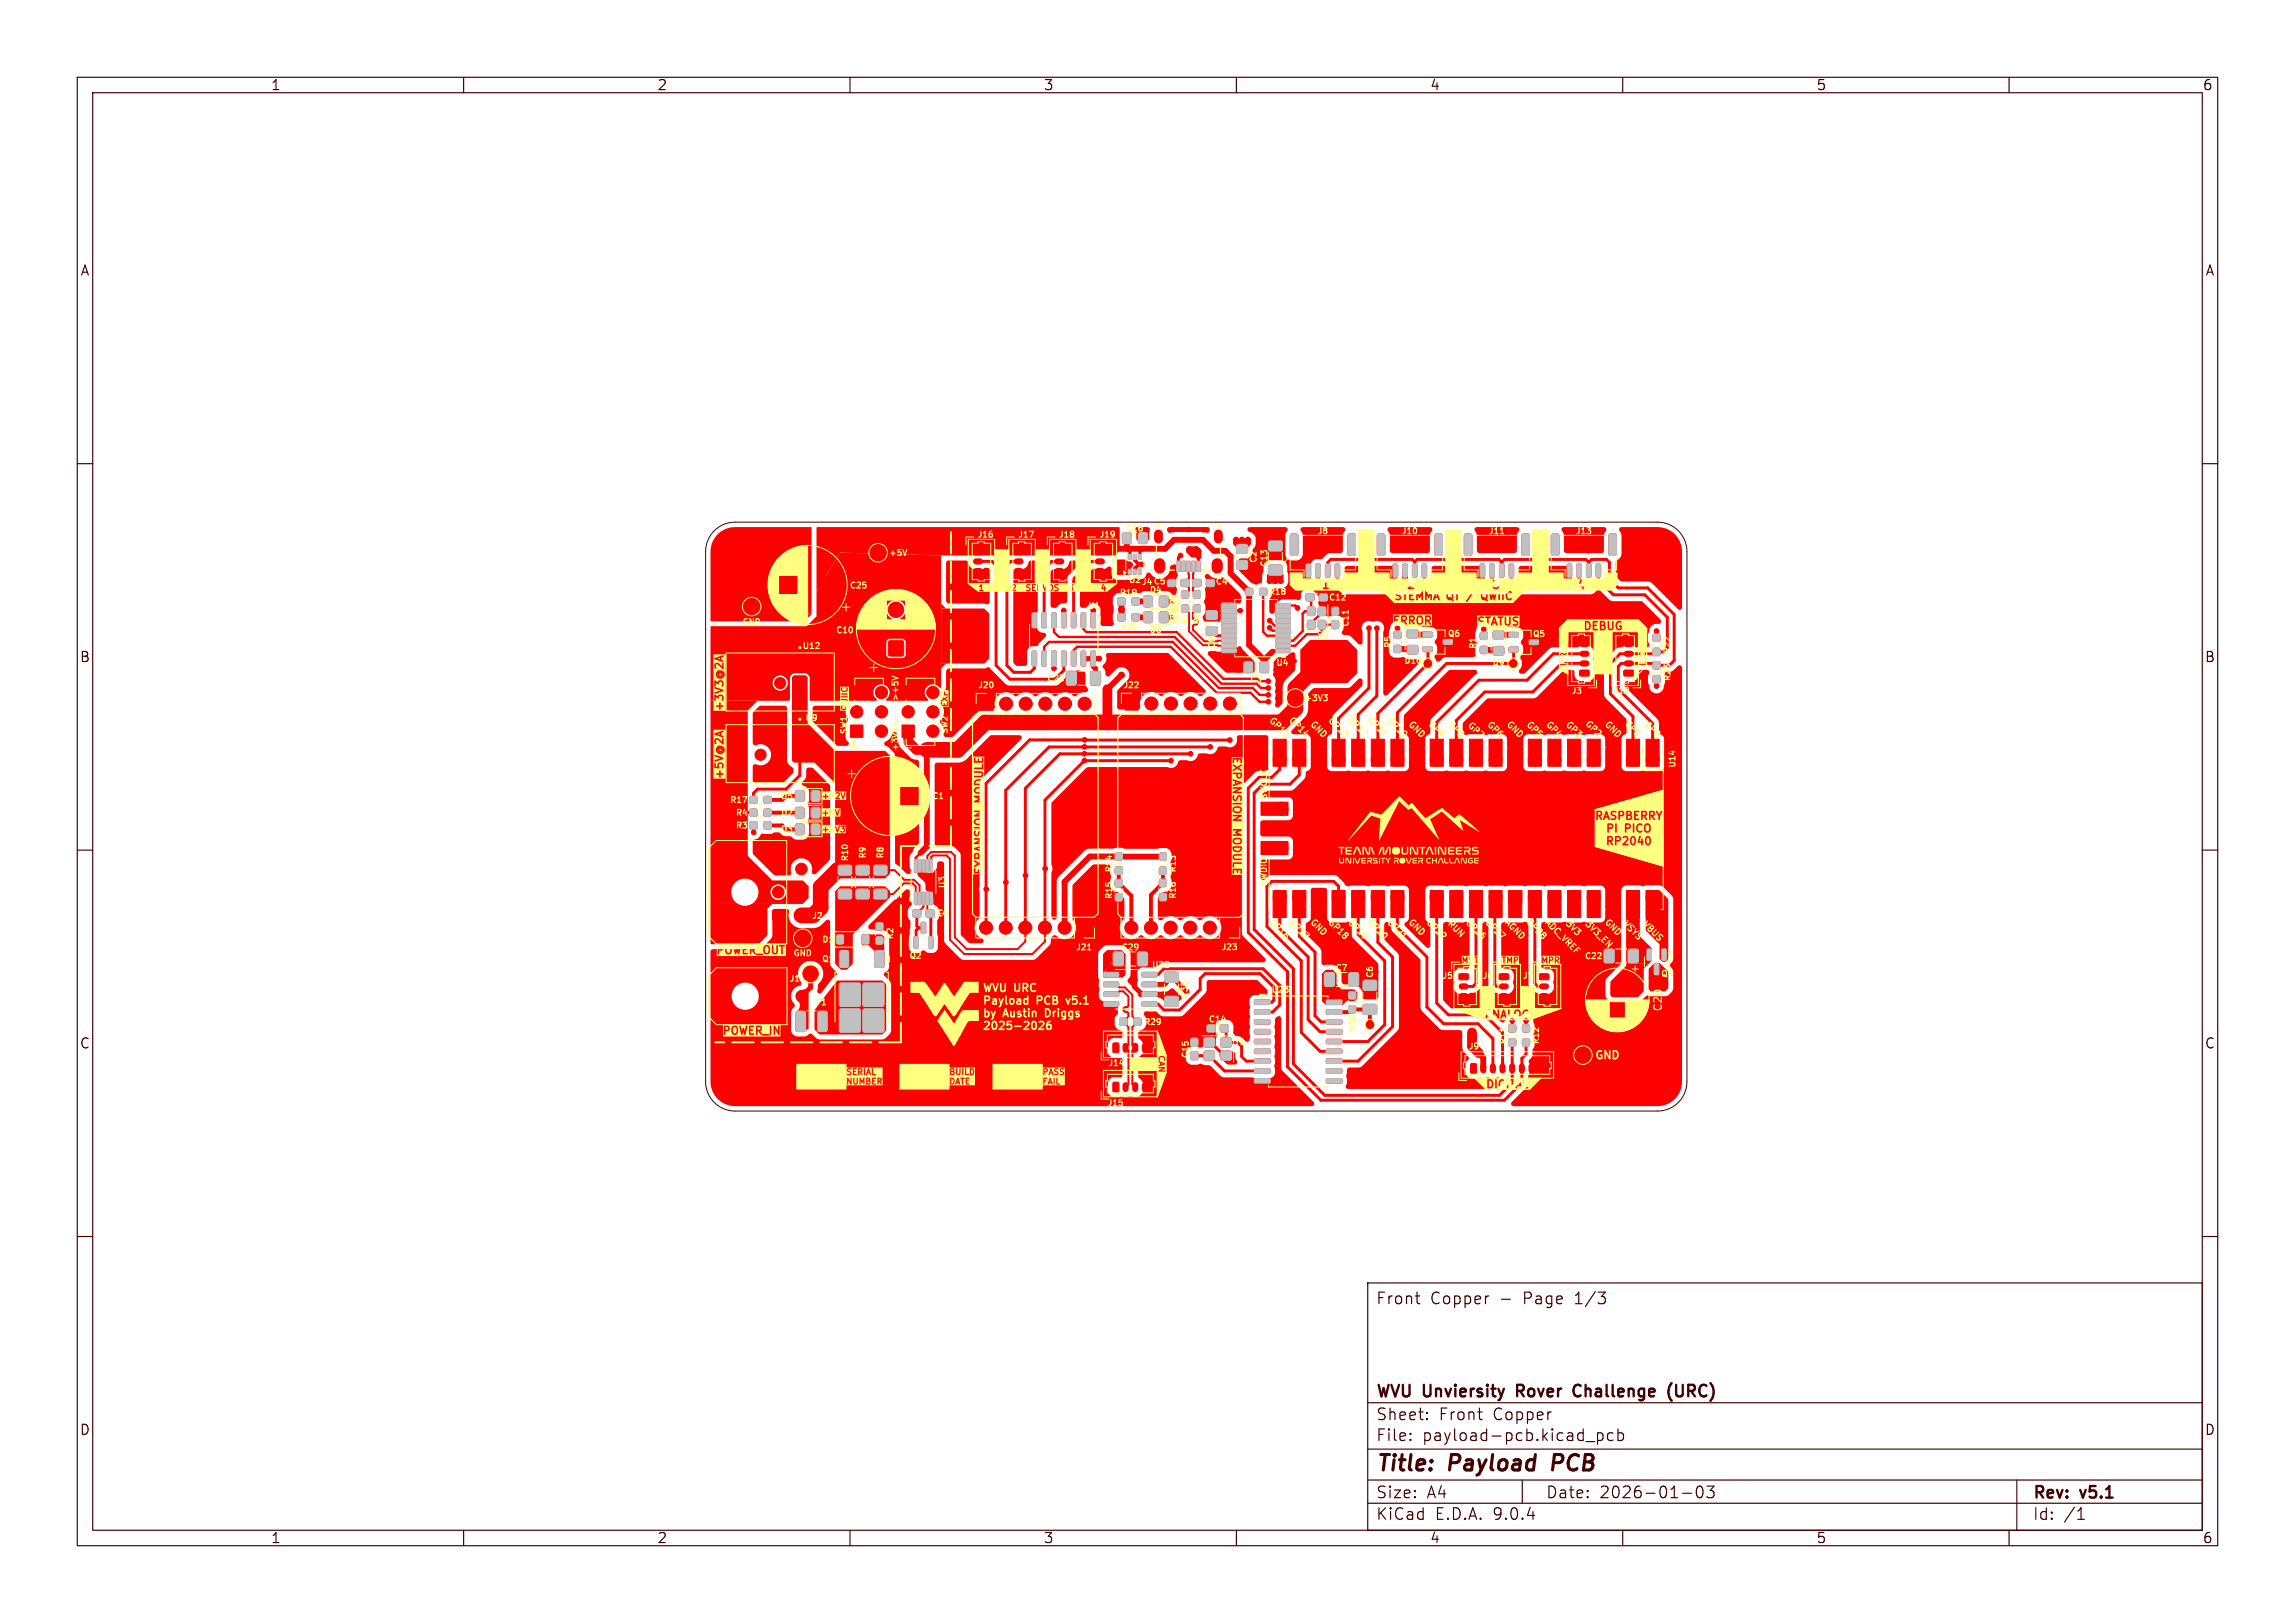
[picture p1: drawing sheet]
<svg xmlns="http://www.w3.org/2000/svg" width="297mm" height="210mm" viewBox="0 0 297 210" stroke-linecap="round" stroke-linejoin="round" font-family="sans-serif">
<defs><g id="words">
<g font-size="2.8" fill="#400000">
<text x="178" y="190.9">Title:</text>
<text x="187.7" y="190.9">Payload</text>
<text x="201.8" y="190.9">PCB</text>
</g>
<g font-size="2.1" fill="#400000">
<text x="178" y="169">Front</text>
<text x="185.1" y="169">Copper</text>
<text x="194.2" y="169">-</text>
<text x="197.3" y="169">Page</text>
<text x="204.1" y="169">1/3</text>
<text x="178" y="184">Sheet:</text>
<text x="178" y="181.2">WVU Unviersity</text>
<text x="186.2" y="184">Front</text>
<text x="193.3" y="184">Copper</text>
<text x="197" y="181.2">Rover</text>
<text x="204.9" y="181.2">Challenge</text>
<text x="217.8" y="181.2">(URC)</text>
<text x="178" y="186.7">File:</text>
<text x="184.1" y="186.7">payload-pcb.kicad_pcb</text>
<text x="178" y="196.9">KiCad</text>
<text x="178" y="194.1">Size:</text>
<text x="184.7" y="194.1">A4</text>
<text x="185.7" y="196.9">E.D.A.</text>
<text x="193.3" y="196.9">9.0.4</text>
<text x="200" y="194.1">Date:</text>
<text x="207" y="194.1">2026-01-03</text>
<text x="263" y="194.3">Rev:</text>
<text x="263" y="196.9">Id:</text>
<text x="267.1" y="196.9">/1</text>
<text x="269.4" y="194.3">v5.1</text>
</g>
<g font-size="1.8" fill="#400000">
<text x="35" y="11.9">1</text>
<text x="85" y="11.9">2</text>
<text x="135" y="11.9">3</text>
<text x="185" y="11.9">4</text>
<text x="235" y="11.9">5</text>
<text x="285" y="11.9">6</text>
<text x="10.3" y="35.9">A</text>
<text x="285.4" y="35.9">A</text>
<text x="10.3" y="85.9">B</text>
<text x="285.3" y="85.9">B</text>
<text x="10.3" y="135.9">C</text>
<text x="285.3" y="135.9">C</text>
<text x="10.3" y="185.9">D</text>
<text x="285.3" y="185.9">D</text>
<text x="35" y="199.9">1</text>
<text x="85" y="199.9">2</text>
<text x="135" y="199.9">3</text>
<text x="185" y="199.9">4</text>
<text x="235" y="199.9">5</text>
<text x="285" y="199.9">6</text>
</g>
<g font-size="1.4" fill="#ffff80">
<text x="127.1" y="128.6">WVU URC</text>
<text x="127.1" y="130.3">Payload</text>
<text x="127.1" y="131.9">by</text>
<text x="130" y="131.9">Austin</text>
<text x="134.3" y="130.3">PCB</text>
<text x="135.8" y="131.9">Driggs</text>
<text x="138.5" y="130.3">v5.1</text>
<text x="215.3" y="131" transform="rotate(-90 215.3 131)">C20</text>
<text x="127.1" y="133.5">2025-2026</text>
<text x="206.3" y="137.3">GND</text>
</g>
<g font-size="1.1" fill="#ffff80">
<text x="126.4" y="69.8">J16</text>
<text x="131.6" y="69.8">J17</text>
<text x="136.9" y="69.8">J18</text>
<text x="142.2" y="69.8">J19</text>
<text x="145.6" y="69">C16</text>
<text x="170.4" y="69.3">J8</text>
<text x="181.3" y="69.3">J10</text>
<text x="192.5" y="69.3">J11</text>
<text x="203.8" y="69.3">J13</text>
<text x="109.9" y="76.4">C25</text>
<text x="114.9" y="72.1">+5V</text>
<text x="144.8" y="77.3">R19</text>
<text x="146" y="75.6">U2 J4 C5</text>
<text x="148.7" y="76.9">D4</text>
<text x="157.2" y="75.8">C4</text>
<text x="162.8" y="73" transform="rotate(-90 162.8 73)">C2</text>
<text x="164.1" y="77.2">R18</text>
<text x="164.2" y="73.5" transform="rotate(-90 164.2 73.5)">C13</text>
<text x="171.9" y="77.9">C12</text>
<text x="96" y="81.1">GND</text>
<text x="108.1" y="82.1">C10</text>
<text x="140.7" y="79">U1</text>
<text x="144.8" y="81.7">R20</text>
<text x="148.7" y="82.1">D6</text>
<text x="154" y="80.9" transform="rotate(-90 154 80.9)">R7</text>
<text x="155.5" y="80.9" transform="rotate(-90 155.5 80.9)">R6</text>
<text x="170.4" y="82.9">Y2</text>
<text x="174.7" y="81.2" transform="rotate(-90 174.7 81.2)">C11</text>
<text x="180.2" y="84" transform="rotate(-90 180.2 84)">R5</text>
<text x="187.3" y="82.6">Q6</text>
<text x="198.3" y="82.6">Q5</text>
<text x="103.8" y="84.2">U12</text>
<text x="126.5" y="89.3">J20</text>
<text x="135.4" y="88.4">C23</text>
<text x="145.3" y="89.3">J22</text>
<text x="157.4" y="84" transform="rotate(-90 157.4 84)">C8</text>
<text x="161.7" y="88.4">C3</text>
<text x="165" y="86.4">U4</text>
<text x="181.6" y="86.1">D10</text>
<text x="191.2" y="84.1" transform="rotate(-90 191.2 84.1)">R1</text>
<text x="193" y="86.3">D9</text>
<text x="203.3" y="90">J3</text>
<text x="208.7" y="90">J12</text>
<text x="216.3" y="84.7" transform="rotate(-90 216.3 84.7)">R22</text>
<text x="216.4" y="88.3" transform="rotate(-90 216.4 88.3)">R23</text>
<text x="104.1" y="93.5">U9</text>
<text x="109.8" y="95.1" transform="rotate(-90 109.8 95.1)">SW1</text>
<text x="116.5" y="91.5" transform="rotate(-90 116.5 91.5)">-&gt;+5V</text>
<text x="122.9" y="95.1" transform="rotate(-90 122.9 95.1)">SW2</text>
<text x="164" y="93.4" transform="rotate(45 164 93.4)">GP15</text>
<text x="166.5" y="93.3" transform="rotate(45 166.5 93.3)">GP14</text>
<text x="168.7" y="90.9">+3V3</text>
<text x="169.3" y="93.9" transform="rotate(45 169.3 93.9)">GND</text>
<text x="171.6" y="93.4" transform="rotate(45 171.6 93.4)">GP13</text>
<text x="174.1" y="93.2" transform="rotate(45 174.1 93.2)">GP12</text>
<text x="176.7" y="93.2" transform="rotate(45 176.7 93.2)">GP11</text>
<text x="179.2" y="93.4" transform="rotate(45 179.2 93.4)">GP10</text>
<text x="182" y="93.9" transform="rotate(45 182 93.9)">GND</text>
<text x="184.5" y="93.9" transform="rotate(45 184.5 93.9)">GP9</text>
<text x="187.1" y="93.9" transform="rotate(45 187.1 93.9)">GP8</text>
<text x="189.7" y="94" transform="rotate(45 189.7 94)">GP7</text>
<text x="192.2" y="93.9" transform="rotate(45 192.2 93.9)">GP6</text>
<text x="194.7" y="93.9" transform="rotate(45 194.7 93.9)">GND</text>
<text x="197.2" y="93.9" transform="rotate(45 197.2 93.9)">GP5</text>
<text x="199.8" y="93.9" transform="rotate(45 199.8 93.9)">GP4</text>
<text x="202.3" y="93.9" transform="rotate(45 202.3 93.9)">GP3</text>
<text x="204.9" y="93.8" transform="rotate(45 204.9 93.8)">GP2</text>
<text x="207.4" y="93.9" transform="rotate(45 207.4 93.9)">GND</text>
<text x="210" y="93.8" transform="rotate(45 210 93.8)">GP1</text>
<text x="212.5" y="93.9" transform="rotate(45 212.5 93.9)">GP0</text>
<text x="116.5" y="97.3" transform="rotate(-90 116.5 97.3)">+3V3&lt;-</text>
<text x="217" y="99.5" transform="rotate(-90 217 99.5)">U14</text>
<text x="94.4" y="104.1">R17</text>
<text x="95.1" y="105.8">R4</text>
<text x="95.1" y="107.4">R3</text>
<text x="101" y="103.6">D5</text>
<text x="101" y="105.8">D2</text>
<text x="101" y="107.9">D3</text>
<text x="120.5" y="103.6">C1</text>
<text x="164.2" y="103.6" transform="rotate(-90 164.2 103.6)">SWCLK</text>
<text x="110" y="111.6" transform="rotate(-90 110 111.6)">R10</text>
<text x="112.2" y="111.2" transform="rotate(-90 112.2 111.2)">R9</text>
<text x="114.5" y="111.2" transform="rotate(-90 114.5 111.2)">R8</text>
<text x="144.1" y="113" transform="rotate(-90 144.1 113)">R14</text>
<text x="152.4" y="113" transform="rotate(-90 152.4 113)">R13</text>
<text x="105" y="119.1">J2</text>
<text x="121.2" y="118.8">C9</text>
<text x="122.5" y="115.1" transform="rotate(-90 122.5 115.1)">U3</text>
<text x="144.1" y="116.4" transform="rotate(-90 144.1 116.4)">R15</text>
<text x="152.4" y="116.4" transform="rotate(-90 152.4 116.4)">R16</text>
<text x="164" y="119.5" transform="rotate(45 164 119.5)">GP16</text>
<text x="164.2" y="114.8" transform="rotate(-90 164.2 114.8)">SWDIO</text>
<text x="166.5" y="119.5" transform="rotate(45 166.5 119.5)">GP17</text>
<text x="169.3" y="119.5" transform="rotate(45 169.3 119.5)">GND</text>
<text x="171.6" y="119.5" transform="rotate(45 171.6 119.5)">GP18</text>
<text x="174.1" y="119.5" transform="rotate(45 174.1 119.5)">GP19</text>
<text x="176.7" y="119.5" transform="rotate(45 176.7 119.5)">GP20</text>
<text x="179.2" y="119.5" transform="rotate(45 179.2 119.5)">GP21</text>
<text x="182" y="119.5" transform="rotate(45 182 119.5)">GND</text>
<text x="184.3" y="119.5" transform="rotate(45 184.3 119.5)">GP22</text>
<text x="187" y="119.7" transform="rotate(45 187 119.7)">RUN</text>
<text x="189.4" y="119.5" transform="rotate(45 189.4 119.5)">GP26</text>
<text x="191.9" y="119.5" transform="rotate(45 191.9 119.5)">GP27</text>
<text x="194.4" y="119.5" transform="rotate(45 194.4 119.5)">AGND</text>
<text x="197.2" y="119.5" transform="rotate(45 197.2 119.5)">GP28</text>
<text x="199.6" y="119.5" transform="rotate(45 199.6 119.5)">ADC_VREF</text>
<text x="202.3" y="119.6" transform="rotate(45 202.3 119.6)">3V3</text>
<text x="204.8" y="119.7" transform="rotate(45 204.8 119.7)">3V3_EN</text>
<text x="207.4" y="119.5" transform="rotate(45 207.4 119.5)">GND</text>
<text x="209.8" y="119.7" transform="rotate(45 209.8 119.7)">VSYS</text>
<text x="212.3" y="119.7" transform="rotate(45 212.3 119.7)">VBUS</text>
<text x="102.6" y="123.9">GND</text>
<text x="106.3" y="124.7">Q1</text>
<text x="106.3" y="122.2">D1</text>
<text x="115.8" y="121.7" transform="rotate(-90 115.8 121.7)">R2</text>
<text x="117.6" y="124.3">Q2</text>
<text x="139.1" y="123.2">J21</text>
<text x="145" y="123.2">C29</text>
<text x="149" y="125.5">U22</text>
<text x="158" y="123.1">J23</text>
<text x="172.7" y="125.8">C7</text>
<text x="205" y="124.3">C22</text>
<text x="102.1" y="127.2">J1</text>
<text x="105.5" y="130.3">F1</text>
<text x="153.9" y="129.3" transform="rotate(-90 153.9 129.3)">C35</text>
<text x="164.4" y="128.7">U23</text>
<text x="177.9" y="126.7" transform="rotate(-90 177.9 126.7)">C6</text>
<text x="186.5" y="126.8">J5</text>
<text x="191.8" y="126.8">J6</text>
<text x="197" y="126.8">J7</text>
<text x="214.9" y="126.6">Q4</text>
<text x="147.9" y="132.8">R29</text>
<text x="154" y="137" transform="rotate(-90 154 137)">C15</text>
<text x="156.3" y="132.5">C14</text>
<text x="159.6" y="135.4">Y1</text>
<text x="175.6" y="133.6" transform="rotate(-90 175.6 133.6)">R30</text>
<text x="189.9" y="136">J9</text>
<text x="195.1" y="135.2" transform="rotate(-90 195.1 135.2)">R11</text>
<text x="199.4" y="135.2" transform="rotate(-90 199.4 135.2)">R12</text>
<text x="143.2" y="143.3">J15</text>
<text x="143.3" y="138.2">J14</text>
</g>
</g></defs>
<g fill="#f00" stroke="#f00" stroke-width=".13">
<path d="M105 102.4l.2-.1 .8 .1 .1 .1-.1 1.1-.1 .1-.9-.1v-.2z"/>
<path d="M103 102.4l.2-.1 .8 .1 .1 .1-.1 1.1-.2 .1-.8-.1-.1-.2z"/>
<path d="M100.1 128.2h.2h1.1l.1 .2-.1 1.2-.1 .1-1.2-.1-.1-.2z"/>
<path d="M197.1 134.5l.1-.1 .7 .1 .1 .1-.1 .7-.2 .1-.6-.1-.1-.2z"/>
<path d="M197.1 132.7l.1-.1 .7 .1 .1 .1-.1 .7-.2 .1-.6-.1-.1-.2z"/>
<path d="M154.9 72.6h.4v1.3h-.4z"/>
<path d="M154.2 72.6h.5v1.3h-.5z"/>
<path d="M153.6 72.6h.4v1.3h-.4z"/>
<path d="M152.9 72.6h.5v1.3h-.5z"/>
<path d="M152.3 72.6h.4v1.3h-.4z"/>
<path d="M163.1 76.2l.1-.1 .7 .1 .1 .1-.1 .7-.2 .1-.6-.1-.1-.2z"/>
<path d="M161.2 76.2l.2-.1 .7 .1v.1v.7l-.2 .1-.7-.1v-.2z"/>
<path d="M171.5 125.9l.1-.1 1 .1 .1 .2-.1 1.5h-.1h-1l-.1-.2z"/>
<path d="M174.6 125.9l.2-.1 1 .1v.2v1.5h-.2h-1l-.1-.2z"/>
<path d="M170.7 80.3h.1h.7l.1 .2-.1 .8-.2 .1-.6-.1-.1-.1z"/>
<path d="M170.7 78.6l.1-.1 .7 .1 .1 .2-.1 .8-.2 .1-.6-.1-.1-.2z"/>
<path d="M169.3 78.6l.1-.1 .7 .1 .1 .2-.1 .8-.2 .1-.6-.1-.1-.2z"/>
<path d="M169.3 80.3h.1h.7l.1 .2-.1 .8-.2 .1-.6-.1-.1-.1z"/>
<path d="M162.4 129.4h1.9l.1 .1v.4l-.2 .1h-1.8l-.1-.2z"/>
<path d="M162.4 130.7h1.9l.1 .1v.4l-.2 .1-1.8-.1-.1-.1z"/>
<path d="M162.4 132l1.9-.1 .1 .2v.3l-.2 .1h-1.8l-.1-.1z"/>
<path d="M162.4 133.2h1.9l.1 .1v.4l-.2 .1h-1.8l-.1-.2z"/>
<path d="M162.4 134.5h1.9l.1 .1v.4l-.2 .1h-1.8l-.1-.2z"/>
<path d="M162.4 135.8l1.9-.1 .1 .2v.3l-.2 .1h-1.8l-.1-.1z"/>
<path d="M162.4 137.1l1.9-.1 .1 .2v.3l-.2 .1h-1.8l-.1-.1z"/>
<path d="M162.4 138.3h1.9l.1 .1v.4l-.2 .1h-1.8l-.1-.2z"/>
<path d="M162.4 139.6h1.9l.1 .1v.4h-.2h-1.8l-.1-.1z"/>
<path d="M171.7 139.6h1.9l.1 .1v.4h-.2h-1.8l-.1-.1z"/>
<path d="M171.7 138.3h1.9l.1 .1v.4l-.2 .1h-1.8l-.1-.2z"/>
<path d="M171.7 137.1l1.9-.1 .1 .2v.3l-.2 .1h-1.8l-.1-.1z"/>
<path d="M171.7 135.8l1.9-.1 .1 .2v.3l-.2 .1h-1.8l-.1-.1z"/>
<path d="M171.7 134.5h1.9l.1 .1v.4l-.2 .1h-1.8l-.1-.2z"/>
<path d="M171.7 133.2h1.9l.1 .1v.4l-.2 .1h-1.8l-.1-.2z"/>
<path d="M171.7 132l1.9-.1 .1 .2v.3l-.2 .1h-1.8l-.1-.1z"/>
<path d="M171.7 130.7h1.9l.1 .1v.4l-.2 .1-1.8-.1-.1-.1z"/>
<path d="M171.7 129.4h1.9l.1 .1v.4l-.2 .1h-1.8l-.1-.2z"/>
<path d="M113.3 123.1l.8-.1 .3 .1v1.8l-.2 .3h-.8l-.2-.2v-1.8z"/>
<path d="M108.7 127.3l.2-.1h5.3l.1 .1 .1 .1v5.9l-.1 .2-.1 .1h-5.3l-.2-.1-.1-.2v-5.9z"/>
<path d="M108.7 123.1l.9-.1 .2 .1v1.8l-.1 .3h-.8l-.3-.2v-1.8z"/>
<path d="M160.1 72.6l.2-.1 1.1 .1 .1 .2-.1 .8-.2 .1-1.1-.1-.1-.2z"/>
<path d="M160.1 70.5l.2-.1 1.1 .1 .1 .2-.1 .8-.2 .1-1.1-.1-.1-.1z"/>
<path d="M98.9 104.8l.2-.1 .7 .1v.1v.7h-.2h-.7v-.2z"/>
<path d="M97.1 104.8l.2-.1 .6 .1 .1 .1-.1 .7h-.1h-.7l-.1-.2z"/>
<path d="M102.8 96.9h1.4v1.5h-1.4z"/>
<path d="M126.8 90.2h1.7v1.7h-1.7z"/>
<path d="M111.8 102.1l.1-.1h1.5l.2 .1 .1 .1v1.5l-.1 .2-.2 .1h-1.5l-.1-.1-.1-.2v-1.5z"/>
<path d="M182.2 81.5h.1h1.1l.1 .2-.1 .8-.2 .1-1-.1-.1-.1z"/>
<path d="M182.2 83.6l.1-.1 1.1 .1 .1 .2-.1 .8-.2 .1-1-.1-.1-.2z"/>
<path d="M105 104.5h.2h.8l.1 .2-.1 1.1-.1 .1-.9-.1v-.2z"/>
<path d="M103 104.5h.2h.8l.1 .2-.1 1.1-.2 .1-.8-.1-.1-.2z"/>
<path d="M190.4 137.7l.5-.1 .2 .1v1l-.1 .2h-.5l-.2-.1z"/>
<path d="M195.3 134.5l.2-.1 .6 .1 .1 .1-.1 .7-.2 .1-.6-.1-.1-.2z"/>
<path d="M195.3 132.7l.2-.1 .6 .1 .1 .1-.1 .7-.2 .1-.6-.1-.1-.2z"/>
<path d="M158.3 119.2h1.7v1.7h-1.7z"/>
<path d="M103.1 130.9l.9-.1 .2 .2 .1 2.2-.2 .3h-.8l-.3-.2v-2.2z"/>
<path d="M105.9 130.9l.9-.1 .2 .2 .1 2.2-.2 .3h-.8l-.3-.2v-2.2z"/>
<path d="M146 73.7h.4v.6l-.4-.1z"/>
<path d="M146.7 73.7h.4l-.1 .6-.3-.1z"/>
<path d="M147.3 73.7h.4v.6l-.4-.1z"/>
<path d="M147.3 71.8h.4v.6l-.4-.1z"/>
<path d="M146.7 71.8h.4l-.1 .6-.3-.1z"/>
<path d="M146 71.8h.4v.6l-.4-.1z"/>
<path d="M213 95.6h1.7v3.5h-1.7z"/>
<path d="M210.5 95.6h1.7v3.5h-1.7z"/>
<path d="M207.9 97.4h1.7v1.7h-1.7z"/>
<path d="M207.9 95.6h1.7v3.5h-1.7z"/>
<path d="M205.4 95.6h1.7v3.5h-1.7z"/>
<path d="M202.9 95.6h1.7v3.5h-1.7z"/>
<path d="M200.3 95.6h1.7v3.5h-1.7z"/>
<path d="M197.8 95.6h1.7v3.5h-1.7z"/>
<path d="M195.2 97.4h1.7v1.7h-1.7z"/>
<path d="M195.2 95.6h1.7v3.5h-1.7z"/>
<path d="M192.7 95.6h1.7v3.5h-1.7z"/>
<path d="M190.2 95.6h1.7v3.5h-1.7z"/>
<path d="M187.6 95.6h1.7v3.5h-1.7z"/>
<path d="M185.1 95.6h1.7v3.5h-1.7z"/>
<path d="M182.5 97.4h1.7v1.7h-1.7z"/>
<path d="M182.5 95.6h1.7v3.5h-1.7z"/>
<path d="M180 95.6h1.7v3.5h-1.7z"/>
<path d="M177.5 95.6h1.7v3.5h-1.7z"/>
<path d="M174.9 95.6h1.7v3.5h-1.7z"/>
<path d="M172.4 95.6h1.7v3.5h-1.7z"/>
<path d="M169.8 97.4h1.7v1.7h-1.7z"/>
<path d="M169.8 95.6h1.7v3.5h-1.7z"/>
<path d="M167.3 95.6h1.7v3.5h-1.7z"/>
<path d="M164.8 95.6h1.7v3.5h-1.7z"/>
<path d="M164.8 115.2h1.7v3.5h-1.7z"/>
<path d="M167.3 115.2h1.7v3.5h-1.7z"/>
<path d="M169.8 115.2h1.7v1.7h-1.7z"/>
<path d="M169.8 115.2h1.7v3.5h-1.7z"/>
<path d="M172.4 115.2h1.7v3.5h-1.7z"/>
<path d="M174.9 115.2h1.7v3.5h-1.7z"/>
<path d="M177.5 115.2h1.7v3.5h-1.7z"/>
<path d="M180 115.2h1.7v3.5h-1.7z"/>
<path d="M182.5 115.2h1.7v1.7h-1.7z"/>
<path d="M182.5 115.2h1.7v3.5h-1.7z"/>
<path d="M185.1 115.2h1.7v3.5h-1.7z"/>
<path d="M187.6 115.2h1.7v3.5h-1.7z"/>
<path d="M190.2 115.2h1.7v3.5h-1.7z"/>
<path d="M192.7 115.2h1.7v3.5h-1.7z"/>
<path d="M195.2 115.2h1.7v1.7h-1.7z"/>
<path d="M195.2 115.2h1.7v3.5h-1.7z"/>
<path d="M197.8 115.2h1.7v3.5h-1.7z"/>
<path d="M200.3 115.2h1.7v3.5h-1.7z"/>
<path d="M202.9 115.2h1.7v3.5h-1.7z"/>
<path d="M205.4 115.2h1.7v3.5h-1.7z"/>
<path d="M207.9 115.2h1.7v1.7h-1.7z"/>
<path d="M207.9 115.2h1.7v3.5h-1.7z"/>
<path d="M210.5 115.2h1.7v3.5h-1.7z"/>
<path d="M213 115.2h1.7v3.5h-1.7z"/>
<path d="M163.2 103.8h3.5v1.7h-3.5z"/>
<path d="M165 106.3h1.7v1.7h-1.7z"/>
<path d="M163.2 106.3h3.5v1.7h-3.5z"/>
<path d="M163.2 108.9h3.5v1.7h-3.5z"/>
<path d="M141.2 86.9h.2h1v.2v1.5l-.2 .1-1-.1-.1-.2z"/>
<path d="M138.1 86.9h.1h1l.1 .2-.1 1.5-.1 .1-1-.1-.1-.2z"/>
<path d="M131.2 71.1l1.2-.1 .1 .2v.5l-.2 .1h-1l-.1-.2z"/>
<path d="M180.4 81.7h.2h.7v.2v.7h-.2h-.7v-.2z"/>
<path d="M180.4 83.6l.2-.1 .7 .1v.1v.7l-.2 .1-.7-.1v-.2z"/>
<path d="M110.1 93.8h1.6v1.6h-1.6z"/>
<path d="M208.6 127.4l.1-.1 1.3 .1 .1 .2-.1 1.3h-.2h-1.2l-.1-.2z"/>
<path d="M184.2 81.8h1.1l.1 .1-.1 .4-.1 .1h-1l-.1-.1z"/>
<path d="M184.2 83.7h1.1l.1 .1-.1 .4-.1 .1h-1l-.1-.1z"/>
<path d="M186.8 82.8l1.1-.1 .1 .2v.4l-.2 .1h-.9l-.1-.2z"/>
<path d="M172.4 78.6h.1h.7l.1 .2-.1 .8h-.2h-.6l-.1-.2z"/>
<path d="M172.4 80.4l.1-.1 .7 .1 .1 .1-.1 .8-.2 .1-.6-.1-.1-.2z"/>
<path d="M214 83.9h.1h.7l.1 .2-.1 .7h-.2h-.6l-.1-.2z"/>
<path d="M214 82.1l.1-.1 .7 .1 .1 .2-.1 .6-.2 .1-.6-.1-.1-.1z"/>
<path d="M141.2 79.3h.4l.2 .1v1.7l-.1 .1h-.4l-.1-.1z"/>
<path d="M140 79.3h.4l.1 .1v1.7l-.1 .1h-.3l-.2-.1z"/>
<path d="M138.7 79.3h.4l.1 .1v1.7l-.1 .1h-.3l-.2-.1z"/>
<path d="M137.4 79.3h.4l.2 .1v1.7l-.1 .1h-.4l-.1-.1z"/>
<path d="M136.1 79.3h.4l.2 .1v1.7l-.1 .1h-.4l-.1-.1z"/>
<path d="M134.9 79.3h.4l.1 .1v1.7l-.1 .1h-.3l-.2-.1z"/>
<path d="M133.6 79.3h.4l.1 .1 .1 1.7-.1 .1h-.4l-.1-.1z"/>
<path d="M133.6 84.3l.4-.1 .1 .1 .1 1.7-.1 .2h-.4l-.1-.1z"/>
<path d="M134.9 84.3l.4-.1 .1 .1v1.7l-.1 .2h-.3l-.2-.1z"/>
<path d="M136.1 84.3l.4-.1 .2 .1v1.7l-.1 .2h-.4l-.1-.1z"/>
<path d="M137.4 84.3l.4-.1 .2 .1v1.7l-.1 .2h-.4l-.1-.1z"/>
<path d="M138.7 84.3l.4-.1 .1 .1v1.7l-.1 .2h-.3l-.2-.1z"/>
<path d="M140 84.3l.4-.1 .1 .1v1.7l-.1 .2h-.3l-.2-.1z"/>
<path d="M141.2 84.3l.4-.1 .2 .1v1.7l-.1 .2h-.4l-.1-.1z"/>
<path d="M174.6 130.2l.1-.1 .7 .1 .1 .2-.1 .6-.2 .1-.6-.1-.1-.1z"/>
<path d="M174.6 128.4l.1-.1 .7 .1 .1 .1-.1 .7-.2 .1-.6-.1-.1-.2z"/>
<path d="M188.8 126h1.1l.2 .2-.1 .5-.1 .1h-1l-.1-.2z"/>
<path d="M176.4 130h.2h1.5l.1 .2-.1 1-.2 .1-1.5-.1v-.2z"/>
<path d="M176.4 126.9l.2-.1 1.5 .1 .1 .2-.1 1-.2 .1-1.5-.1v-.2z"/>
<path d="M193.3 81.7l.2-.1 1.1 .1v.1v.9h-.2h-1.1l-.1-.2z"/>
<path d="M193.3 83.7l.2-.1 1.1 .1v.2v.8l-.2 .1-1.1-.1-.1-.2z"/>
<path d="M161 85.7l.2-.1 .8 .1 .1 .2-.1 1.1-.1 .1-.9-.1-.1-.2z"/>
<path d="M163.1 85.7l.2-.1 .8 .1 .1 .2-.1 1.1-.2 .1-.8-.1-.1-.2z"/>
<path d="M115 83l.2-.1h1.5l.2 .1 .1 .2v1.5l-.1 .1-.2 .1h-1.5l-.2-.1v-.1v-1.5z"/>
<path d="M158.1 134.4l.1-.1 1.1 .1 .1 .1-.1 .9-.2 .1-1-.1-.1-.2z"/>
<path d="M155.9 134.4l.1-.1 1.1 .1 .1 .1-.1 .9-.2 .1-1-.1-.1-.2z"/>
<path d="M155.9 136.1l.1-.1 1.1 .1 .1 .1-.1 .9-.2 .1-1-.1-.1-.2z"/>
<path d="M158.1 136.1l.1-.1 1.1 .1 .1 .1-.1 .9-.2 .1-1-.1-.1-.2z"/>
<path d="M195.3 81.9l1.1-.1 .1 .2v.4l-.2 .1h-.9l-.1-.2z"/>
<path d="M195.3 83.8l1.1-.1 .1 .2v.4l-.2 .1h-.9l-.1-.2z"/>
<path d="M197.9 82.8h1.1l.1 .1v.4l-.2 .1h-.9l-.1-.1z"/>
<path d="M118.4 115.5l.2-.1 .1 .1v1.5l-.1 .1-.3-.1z"/>
<path d="M118.9 115.5l.2-.1 .1 .1v1.5l-.1 .1-.3-.1z"/>
<path d="M119.4 115.5l.2-.1 .1 .1v1.5l-.1 .1-.3-.1z"/>
<path d="M119.9 115.5l.2-.1 .1 .1v1.5l-.1 .1-.3-.1z"/>
<path d="M120.4 115.5l.2-.1 .1 .1v1.5l-.1 .1-.3-.1z"/>
<path d="M120.4 111.2h.2l.1 .1v1.5h-.1h-.3z"/>
<path d="M119.9 111.2h.2l.1 .1v1.5h-.1h-.3z"/>
<path d="M119.4 111.2h.2l.1 .1v1.5h-.1h-.3z"/>
<path d="M118.9 111.2h.2l.1 .1v1.5h-.1h-.3z"/>
<path d="M118.4 111.2h.2l.1 .1v1.5h-.1h-.3z"/>
<path d="M119.9 117.8l.2-.1 .7 .1 .1 .2-.1 .6-.1 .1-.8-.1-.1-.2z"/>
<path d="M118.2 117.8l.1-.1 .8 .1 .1 .2-.1 .6-.2 .1-.7-.1-.1-.2z"/>
<path d="M105 106.7l.2-.1 .8 .1 .1 .2-.1 1-.1 .1-.9-.1v-.1z"/>
<path d="M103 106.7l.2-.1 .8 .1 .1 .2-.1 1-.2 .1-.8-.1-.1-.1z"/>
<path d="M147.4 69l.2-.1 .8 .1 .1 .1-.1 1.2h-.2h-.8l-.1-.2z"/>
<path d="M145.3 69l.2-.1 .8 .1 .1 .1-.1 1.2h-.1h-.9l-.1-.2z"/>
<path d="M191.6 73h.4l.1 .1v1.4l-.1 .2h-.3l-.1-.1z"/>
<path d="M192.8 73h.4l.2 .1v1.4l-.1 .2h-.4l-.1-.1z"/>
<path d="M194.1 73h.4l.1 .1v1.4l-.1 .2h-.3l-.1-.1z"/>
<path d="M195.3 73h.4l.2 .1v1.4l-.1 .2h-.4l-.1-.1z"/>
<path d="M189.6 69.2l.6-.1 .3 .1v2.4l-.2 .3h-.6l-.2-.2v-2.4z"/>
<path d="M197 69.2l.7-.1 .2 .1v2.4l-.1 .3h-.6l-.2-.2-.1-2.4z"/>
<path d="M136.5 71.1l1.1-.1 .1 .2v.5l-.2 .1h-.9l-.2-.2z"/>
<path d="M199.2 126h1.2l.1 .2v.5l-.2 .1h-1l-.1-.2z"/>
<path d="M180.3 73h.4l.2 .1v1.4l-.1 .2h-.4l-.1-.1z"/>
<path d="M181.6 73h.4l.1 .1v1.4l-.1 .2h-.3l-.2-.1z"/>
<path d="M182.8 73h.4l.2 .1v1.4l-.1 .2h-.4l-.1-.1z"/>
<path d="M184.1 73h.4l.1 .1v1.4l-.1 .2h-.3l-.2-.1z"/>
<path d="M178.3 69.2l.7-.1 .2 .1v2.4l-.1 .3h-.6l-.2-.2-.1-2.4z"/>
<path d="M185.8 69.2l.6-.1 .3 .1v2.4l-.2 .3h-.6l-.2-.2v-2.4z"/>
<path d="M146.8 131.8l.1-.1 .7 .1 .1 .2-.1 .6-.2 .1-.6-.1-.1-.2z"/>
<path d="M145 131.8l.1-.1 .7 .1 .1 .2-.1 .6-.2 .1-.6-.1-.1-.2z"/>
<path d="M113.1 115.1l.2-.1 1.4 .1 .1 .2-.1 1h-.2h-1.4l-.1-.2z"/>
<path d="M113.1 112l.2-.1 1.4 .1 .1 .2-.1 1h-.2h-1.4l-.1-.2z"/>
<path d="M146.5 79.5l.2-.1 .7 .1v.1v.7l-.2 .1-.7-.1v-.2z"/>
<path d="M144.7 79.5l.2-.1 .7 .1v.1v.7l-.2 .1-.7-.1v-.2z"/>
<path d="M202.8 73h.5l.1 .1v1.4l-.1 .2h-.3l-.2-.1z"/>
<path d="M204.1 73h.4l.1 .1 .1 1.4-.1 .2h-.4l-.1-.1z"/>
<path d="M205.3 73h.5l.1 .1v1.4l-.1 .2h-.3l-.2-.1z"/>
<path d="M206.6 73h.4l.1 .1 .1 1.4-.1 .2h-.4l-.1-.1z"/>
<path d="M200.8 69.2l.7-.1 .2 .1 .1 2.4-.2 .3h-.6l-.2-.2v-2.4z"/>
<path d="M208.3 69.2l.7-.1 .2 .1v2.4l-.2 .3h-.5l-.3-.2v-2.4z"/>
<path d="M151.1 75h.2h.8l.1 .2-.1 .6-.2 .1-.8-.1v-.1z"/>
<path d="M152.9 75h.1h.8l.1 .2-.1 .6-.2 .1-.7-.1-.1-.1z"/>
<path d="M170.8 76.9l.2-.1 .7 .1 .1 .2-.1 .6-.1 .1-.8-.1-.1-.2z"/>
<path d="M169.1 76.9l.1-.1 .8 .1 .1 .2-.1 .6-.2 .1-.7-.1-.1-.2z"/>
<path d="M144.1 123.3l.2-.1 1 .1 .1 .1-.1 1.5-.2 .1-1-.1v-.2z"/>
<path d="M147.3 123.3l.1-.1 1 .1 .1 .1-.1 1.5-.1 .1-1-.1-.1-.2z"/>
<path d="M106.1 74.8l.2-.1h1.5l.1 .1 .1 .1v1.5l-.1 .2-.1 .1h-1.5l-.2-.1-.1-.2v-1.5z"/>
<path d="M145.6 90.2h1.7v1.7h-1.7z"/>
<path d="M153 76.5h.1h.7v.2v.7h-.2h-.6l-.1-.2z"/>
<path d="M153 78.3h.1h.7v.2v.7l-.2 .1-.6-.1-.1-.2z"/>
<path d="M144.1 140.1l.5-.1 .2 .1v1l-.1 .2h-.5l-.2-.1z"/>
<path d="M156.2 81.1h.1h1.2v.2v.9h-.2h-1.1l-.1-.2z"/>
<path d="M156.2 79.1l.1-.1 1.2 .1v.1v.9l-.2 .1-1.1-.1-.1-.2z"/>
<path d="M102.8 87.7h1.4v1.4h-1.4z"/>
<path d="M150.1 79.3l.2-.1 .8 .1 .1 .1-.1 1.1-.2 .1-.8-.1-.1-.2z"/>
<path d="M148.1 79.3l.1-.1 .9 .1v.1v1.1l-.2 .1-.8-.1-.1-.2z"/>
<path d="M116.7 93.8h1.6v1.6h-1.6z"/>
<path d="M144.4 115.7l.1-.1 .7 .1 .1 .2-.1 .6-.2 .1-.6-.1-.1-.1z"/>
<path d="M144.4 113.9l.1-.1 .7 .1 .1 .1-.1 .7-.2 .1-.6-.1-.1-.2z"/>
<path d="M154.5 76.5h.2h.6l.1 .2-.1 .7h-.2h-.6l-.1-.2z"/>
<path d="M154.5 78.3h.2h.6l.1 .2-.1 .7-.2 .1-.6-.1-.1-.2z"/>
<path d="M110.8 115.1l.2-.1 1.4 .1 .1 .2-.1 1h-.1h-1.5v-.2z"/>
<path d="M110.8 112l.2-.1 1.4 .1 .1 .2-.1 1h-.1h-1.5v-.2z"/>
<path d="M210.2 86.8l1.1-.1 .1 .2v.5l-.2 .1h-1l-.1-.2z"/>
<path d="M207.7 122.9l.1-.1 1 .1 .1 .1-.1 1.5-.1 .1-1-.1-.1-.2z"/>
<path d="M210.8 122.9l.2-.1 1 .1v.1v1.5l-.2 .1-1-.1-.1-.2z"/>
<path d="M164.2 70.1l.2-.1 1.5 .1v.1v1l-.2 .1-1.5-.1-.1-.1z"/>
<path d="M164.2 73.2l.2-.1 1.5 .1v.2v1h-.2h-1.5l-.1-.2z"/>
<path d="M147.8 129.7l1.8-.1 .1 .2v.3l-.1 .1h-1.7l-.1-.1z"/>
<path d="M147.8 128.4h1.8l.1 .1v.4l-.1 .1-1.7-.1-.1-.1z"/>
<path d="M147.8 127.1h1.8l.1 .1v.4l-.1 .1h-1.7l-.1-.2z"/>
<path d="M147.8 125.9l1.8-.1 .1 .2v.3l-.1 .1h-1.7l-.1-.1z"/>
<path d="M142.9 125.9l1.8-.1 .1 .2v.3l-.2 .1h-1.7l-.1-.1z"/>
<path d="M142.9 127.1h1.8l.1 .1v.4l-.2 .1h-1.7l-.1-.2z"/>
<path d="M142.9 128.4h1.8l.1 .1v.4l-.2 .1-1.7-.1-.1-.1z"/>
<path d="M142.9 129.7l1.8-.1 .1 .2v.3l-.2 .1h-1.7l-.1-.1z"/>
<path d="M141.8 71.1l1.1-.1 .1 .2v.5l-.2 .1h-1l-.1-.2z"/>
<path d="M165.1 84h1.8h.1v.3l-.1 .2h-1.7l-.1-.2z"/>
<path d="M165.1 83.3h1.8l.1 .1v.3l-.1 .1h-1.7l-.1-.1z"/>
<path d="M165.1 82.7h1.8h.1v.3l-.1 .2h-1.7l-.1-.2z"/>
<path d="M165.1 82h1.8l.1 .1v.3l-.1 .1h-1.7l-.1-.1z"/>
<path d="M165.1 81.4h1.8h.1v.3l-.1 .2h-1.7l-.1-.2z"/>
<path d="M165.1 80.7h1.8l.1 .1v.3l-.1 .1h-1.7l-.1-.1z"/>
<path d="M165.1 80.1h1.8h.1v.3l-.1 .2h-1.7l-.1-.2z"/>
<path d="M165.1 79.4h1.8l.1 .1v.3l-.1 .1h-1.7l-.1-.1z"/>
<path d="M165.1 78.8h1.8h.1v.3l-.1 .2h-1.7l-.1-.2z"/>
<path d="M165.1 78.1h1.8l.1 .1v.3l-.1 .1h-1.7l-.1-.1z"/>
<path d="M158.1 78.1h1.8l.1 .1v.3l-.1 .1h-1.7l-.1-.1z"/>
<path d="M158.1 78.8h1.8h.1v.3l-.1 .2h-1.7l-.1-.2z"/>
<path d="M158.1 79.4h1.8l.1 .1v.3l-.1 .1h-1.7l-.1-.1z"/>
<path d="M158.1 80.1h1.8h.1v.3l-.1 .2h-1.7l-.1-.2z"/>
<path d="M158.1 80.7h1.8l.1 .1v.3l-.1 .1h-1.7l-.1-.1z"/>
<path d="M158.1 81.4h1.8h.1v.3l-.1 .2h-1.7l-.1-.2z"/>
<path d="M158.1 82h1.8l.1 .1v.3l-.1 .1h-1.7l-.1-.1z"/>
<path d="M158.1 82.7h1.8h.1v.3l-.1 .2h-1.7l-.1-.2z"/>
<path d="M158.1 83.3h1.8l.1 .1v.3l-.1 .1h-1.7l-.1-.1z"/>
<path d="M158.1 84h1.8h.1v.3l-.1 .2h-1.7l-.1-.2z"/>
<path d="M98.9 103.1l.2-.1 .7 .1v.2v.6l-.2 .1-.7-.1v-.2z"/>
<path d="M97.1 103.1l.2-.1 .6 .1 .1 .2-.1 .6-.1 .1-.7-.1-.1-.2z"/>
<path d="M156.2 75h.1h.8l.1 .2-.1 .6-.2 .1-.7-.1-.1-.1z"/>
<path d="M154.4 75h.2h.8l.1 .2-.1 .6-.2 .1-.8-.1v-.1z"/>
<path d="M169.1 73h.4l.1 .1v1.4l-.1 .2h-.3l-.2-.1z"/>
<path d="M170.3 73h.4l.2 .1v1.4l-.1 .2h-.4l-.1-.1z"/>
<path d="M171.6 73h.4l.1 .1v1.4l-.1 .2h-.3l-.2-.1z"/>
<path d="M172.8 73h.4l.2 .1v1.4l-.1 .2h-.4l-.1-.1z"/>
<path d="M167 69.2l.7-.1 .3 .1v2.4l-.2 .3h-.6l-.2-.2v-2.4z"/>
<path d="M174.5 69.2l.7-.1 .2 .1v2.4l-.1 .3h-.6l-.3-.2v-2.4z"/>
<path d="M108.3 121h.2h.6l.1 .2-.1 .9-.2 .1-.6-.1v-.2z"/>
<path d="M111.6 121h.2h.6l.1 .2-.1 .9-.2 .1-.6-.1v-.2z"/>
<path d="M100 117.8l.2-.1 1.2 .1 .1 .1-.1 1.2-.2 .1-1.2-.1v-.2z"/>
<path d="M204.5 86.8l1.1-.1 .1 .2v.5l-.2 .1h-1l-.1-.2z"/>
<path d="M108.5 115.1l.2-.1 1.4 .1 .1 .2-.1 1h-.1h-1.5v-.2z"/>
<path d="M108.5 112l.2-.1 1.4 .1 .1 .2-.1 1h-.1h-1.5v-.2z"/>
<path d="M98.9 106.4l.2-.1 .7 .1v.2v.6l-.2 .1-.7-.1v-.2z"/>
<path d="M97.1 106.4l.2-.1 .6 .1 .1 .2-.1 .6-.1 .1-.7-.1-.1-.2z"/>
<path d="M126 71.1l1.1-.1 .1 .2v.5l-.2 .1h-1l-.1-.2z"/>
<path d="M150.1 115.7l.2-.1 .6 .1 .1 .1-.1 .7-.2 .1-.6-.1-.1-.2z"/>
<path d="M150.1 113.8h.2h.6l.1 .2-.1 .7h-.2h-.6l-.1-.2z"/>
<path d="M150.1 112.3l.2-.1 .6 .1 .1 .1-.1 .7-.2 .1-.6-.1-.1-.2z"/>
<path d="M150.1 110.4h.2h.6l.1 .2-.1 .7h-.2h-.6l-.1-.2z"/>
<path d="M118.3 121.2h.4l.1 .1 .1 1.2-.1 .2h-.4l-.1-.1z"/>
<path d="M120.2 121.2h.4l.1 .1 .1 1.2-.1 .2h-.4l-.1-.1z"/>
<path d="M119.3 119.4l.4-.1 .1 .1v1.3l-.1 .1h-.3l-.2-.1z"/>
<path d="M154.2 134.4l.1-.1 .7 .1v.2v.7l-.2 .1-.6-.1-.1-.1z"/>
<path d="M154.2 136.1h.1h.7v.2v.8h-.2h-.6l-.1-.2z"/>
<path d="M144.7 77.4h.2h.7v.2v.6l-.2 .1-.7-.1v-.1z"/>
<path d="M146.5 77.4h.2h.7v.2v.6l-.2 .1-.7-.1v-.1z"/>
<path d="M215.1 122.8h.4l.1 .1v1.2l-.1 .1-.3 .1-.2-.1z"/>
<path d="M213.2 122.8h.4l.1 .1v1.2l-.1 .1-.3 .1-.2-.1z"/>
<path d="M214.1 124.7h.4l.2 .1v1.2l-.1 .1h-.4l-.1-.1z"/>
<path d="M191.6 83.7l.2-.1 .6 .1 .1 .1-.1 .7-.1 .1-.7-.1-.1-.2z"/>
<path d="M191.6 81.9l.2-.1 .6 .1 .1 .1-.1 .7-.1 .1-.7-.1-.1-.2z"/>
<path d="M156.3 132.7l.1-.1 .8 .1 .1 .1-.1 .7h-.2h-.7l-.1-.2z"/>
<path d="M158 132.7l.1-.1 .8 .1 .1 .1-.1 .7h-.2h-.7l-.1-.2z"/>
<path d="M214 85.7l.1-.1 .7 .1 .1 .1-.1 .7-.2 .1-.6-.1-.1-.2z"/>
<path d="M214 87.5l.1-.1 .7 .1 .1 .2-.1 .6-.2 .1-.6-.1-.1-.1z"/>
<path d="M150.8 125.9l.2-.1 1.4 .1 .1 .1-.1 1-.1 .1-1.5-.1-.1-.1z"/>
<path d="M150.8 129l.2-.1 1.4 .1 .1 .2-.1 1h-.1h-1.5l-.1-.2z"/>
<path d="M194 126h1.1l.2 .2v.5l-.2 .1h-1l-.1-.2z"/>
<path d="M144.4 112.2h.1h.7l.1 .2-.1 .7h-.2h-.6l-.1-.2z"/>
<path d="M144.4 110.4l.1-.1 .7 .1 .1 .2-.1 .6-.2 .1-.6-.1-.1-.1z"/>
<path d="M113.4 121.3l.2-.1 .6 .1 .1 .2-.1 .6-.2 .1-.6-.1-.1-.1z"/>
<path d="M113.4 119.5l.2-.1 .6 .1 .1 .1-.1 .7-.2 .1-.6-.1-.1-.2z"/>
<path d="M144.1 135l.5-.1 .2 .2v.9l-.1 .2h-.5l-.2-.1z"/>
<path d="M139.5 119.2h1.7v1.7h-1.7z"/>
<path d="M150.1 77.2l.2-.1 .8 .1 .1 .2-.1 1.1h-.2h-.8l-.1-.2z"/>
<path d="M148.1 77.2l.1-.1 .9 .1v.2v1.1h-.2h-.8l-.1-.2z"/>
<circle cx="103.8" cy="128.9" r=".75"/>
<circle cx="97.3" cy="78.5" r="1"/>
<circle cx="101" cy="97.7" r=".72"/>
<circle cx="98.4" cy="97.7" r=".72"/>
<circle cx="130.2" cy="91.1" r=".85"/>
<circle cx="132.7" cy="91.1" r=".85"/>
<circle cx="135.3" cy="91.1" r=".85"/>
<circle cx="137.8" cy="91.1" r=".85"/>
<circle cx="140.4" cy="91.1" r=".85"/>
<circle cx="117.7" cy="103" r="1"/>
<circle cx="156.6" cy="120" r=".85"/>
<circle cx="154" cy="120" r=".85"/>
<circle cx="151.5" cy="120" r=".85"/>
<circle cx="148.9" cy="120" r=".85"/>
<circle cx="146.4" cy="120" r=".85"/>
<circle cx="213.9" cy="98.3" r=".85"/>
<circle cx="211.3" cy="98.3" r=".85"/>
<circle cx="206.2" cy="98.3" r=".85"/>
<circle cx="203.7" cy="98.3" r=".85"/>
<circle cx="201.2" cy="98.3" r=".85"/>
<circle cx="198.6" cy="98.3" r=".85"/>
<circle cx="193.5" cy="98.3" r=".85"/>
<circle cx="191" cy="98.3" r=".85"/>
<circle cx="188.5" cy="98.3" r=".85"/>
<circle cx="185.9" cy="98.3" r=".85"/>
<circle cx="180.8" cy="98.3" r=".85"/>
<circle cx="178.3" cy="98.3" r=".85"/>
<circle cx="175.8" cy="98.3" r=".85"/>
<circle cx="173.2" cy="98.3" r=".85"/>
<circle cx="168.1" cy="98.3" r=".85"/>
<circle cx="165.6" cy="98.3" r=".85"/>
<circle cx="165.6" cy="116.1" r=".85"/>
<circle cx="168.1" cy="116.1" r=".85"/>
<circle cx="173.2" cy="116.1" r=".85"/>
<circle cx="175.8" cy="116.1" r=".85"/>
<circle cx="178.3" cy="116.1" r=".85"/>
<circle cx="180.8" cy="116.1" r=".85"/>
<circle cx="185.9" cy="116.1" r=".85"/>
<circle cx="188.5" cy="116.1" r=".85"/>
<circle cx="191" cy="116.1" r=".85"/>
<circle cx="193.5" cy="116.1" r=".85"/>
<circle cx="198.6" cy="116.1" r=".85"/>
<circle cx="201.2" cy="116.1" r=".85"/>
<circle cx="203.7" cy="116.1" r=".85"/>
<circle cx="206.2" cy="116.1" r=".85"/>
<circle cx="211.3" cy="116.1" r=".85"/>
<circle cx="213.9" cy="116.1" r=".85"/>
<circle cx="165.8" cy="104.6" r=".85"/>
<circle cx="165.8" cy="109.7" r=".85"/>
<circle cx="214.5" cy="71.4" r="2.8"/>
<circle cx="95.1" cy="71.4" r="2.8"/>
<circle cx="204.9" cy="136.5" r="1"/>
<circle cx="110.9" cy="92.1" r=".8"/>
<circle cx="110.9" cy="89.6" r=".8"/>
<circle cx="114.1" cy="94.6" r=".8"/>
<circle cx="114.1" cy="92.1" r=".8"/>
<circle cx="114.1" cy="89.6" r=".8"/>
<circle cx="209.3" cy="130.6" r=".8"/>
<circle cx="116" cy="78.9" r="1"/>
<circle cx="167.6" cy="90.3" r="1"/>
<circle cx="184.8" cy="85.9" r=".5"/>
<circle cx="102" cy="75.7" r="1"/>
<circle cx="149" cy="91" r=".85"/>
<circle cx="151.5" cy="91" r=".85"/>
<circle cx="154.1" cy="91" r=".85"/>
<circle cx="156.6" cy="91" r=".85"/>
<circle cx="159.2" cy="91" r=".85"/>
<circle cx="101" cy="88.4" r=".72"/>
<circle cx="98.4" cy="88.4" r=".72"/>
<circle cx="104.9" cy="126" r="1"/>
<circle cx="95.1" cy="140" r="2.8"/>
<circle cx="117.5" cy="92.1" r=".8"/>
<circle cx="117.5" cy="89.6" r=".8"/>
<circle cx="120.7" cy="94.6" r=".8"/>
<circle cx="120.7" cy="92.1" r=".8"/>
<circle cx="120.7" cy="89.6" r=".8"/>
<circle cx="113.6" cy="71.5" r="1"/>
<circle cx="214.5" cy="140" r="2.8"/>
<circle cx="100.7" cy="115.4" r=".75"/>
<circle cx="100.7" cy="112.4" r=".75"/>
<circle cx="103.7" cy="118.4" r=".75"/>
<circle cx="103.7" cy="115.4" r=".75"/>
<circle cx="103.7" cy="112.4" r=".75"/>
<circle cx="103.9" cy="121.4" r="1"/>
<circle cx="195.8" cy="85.9" r=".5"/>
<circle cx="177.3" cy="132.6" r=".5"/>
<circle cx="137.8" cy="120" r=".85"/>
<circle cx="135.2" cy="120" r=".85"/>
<circle cx="132.7" cy="120" r=".85"/>
<circle cx="130.1" cy="120" r=".85"/>
<circle cx="127.6" cy="120" r=".85"/>
<circle cx="192.2" cy="70.5" r=".3"/>
<circle cx="123.1" cy="142.1" r=".38"/>
<circle cx="160.3" cy="86.7" r=".3"/>
<circle cx="149.9" cy="86.6" r=".3"/>
<circle cx="193.2" cy="107.7" r=".38"/>
<circle cx="196.4" cy="110.1" r=".38"/>
<circle cx="129.9" cy="135.4" r=".38"/>
<circle cx="193.1" cy="110.2" r=".38"/>
<circle cx="93.3" cy="75.9" r=".3"/>
<circle cx="93" cy="78.5" r=".3"/>
<circle cx="95.6" cy="75.9" r=".3"/>
<circle cx="173.6" cy="105.6" r=".38"/>
<circle cx="202.7" cy="106.2" r=".38"/>
<circle cx="100.2" cy="68.7" r=".3"/>
<circle cx="216.1" cy="93.9" r=".3"/>
<circle cx="138.3" cy="105.3" r=".38"/>
<circle cx="150" cy="106.6" r=".38"/>
<circle cx="181.7" cy="129.4" r=".3"/>
<circle cx="149.3" cy="85.4" r=".3"/>
<circle cx="197.6" cy="106.2" r=".38"/>
<circle cx="159.7" cy="76.9" r=".3"/>
<circle cx="116.1" cy="136.5" r=".38"/>
<circle cx="198.9" cy="110" r=".38"/>
<circle cx="150.5" cy="116.9" r=".3"/>
<circle cx="105.9" cy="136.5" r=".38"/>
<circle cx="173.4" cy="108.2" r=".38"/>
<circle cx="169.1" cy="105.6" r=".38"/>
<circle cx="212.7" cy="90.3" r=".3"/>
<circle cx="153.8" cy="110.7" r=".38"/>
<circle cx="195.1" cy="108.8" r=".38"/>
<circle cx="200.2" cy="108.8" r=".38"/>
<circle cx="100.3" cy="110.5" r=".3"/>
<circle cx="132.5" cy="135.4" r=".38"/>
<circle cx="158.9" cy="113.3" r=".38"/>
<circle cx="208.6" cy="92.2" r=".3"/>
<circle cx="146.9" cy="85" r=".3"/>
<circle cx="140.8" cy="105.3" r=".38"/>
<circle cx="151" cy="85.1" r=".3"/>
<circle cx="135" cy="135.4" r=".38"/>
<circle cx="155.1" cy="112" r=".38"/>
<circle cx="171.1" cy="93.2" r=".3"/>
<circle cx="128.1" cy="142.1" r=".38"/>
<circle cx="115.4" cy="142.1" r=".38"/>
<circle cx="119.3" cy="113.3" r=".3"/>
<circle cx="123.1" cy="102.6" r=".38"/>
<circle cx="206.6" cy="70.4" r=".3"/>
<circle cx="105.5" cy="104" r=".3"/>
<circle cx="163.1" cy="70.6" r=".38"/>
<circle cx="133.9" cy="79" r=".3"/>
<circle cx="215.1" cy="75.4" r=".3"/>
<circle cx="127.4" cy="135.4" r=".38"/>
<circle cx="216.5" cy="96.1" r=".3"/>
<circle cx="194.8" cy="92.3" r=".3"/>
<circle cx="146.9" cy="87.1" r=".3"/>
<circle cx="138.3" cy="107.8" r=".38"/>
<circle cx="202.7" cy="108.8" r=".38"/>
<circle cx="111" cy="136.5" r=".38"/>
<circle cx="168.4" cy="73.4" r=".3"/>
<circle cx="192.4" cy="105.5" r=".38"/>
<circle cx="140.1" cy="135.4" r=".38"/>
<circle cx="172.7" cy="106.7" r=".38"/>
<circle cx="195.3" cy="70.5" r=".3"/>
<circle cx="158.8" cy="86.5" r=".3"/>
<circle cx="192.2" cy="92.3" r=".3"/>
<circle cx="187.6" cy="134.9" r=".3"/>
<circle cx="157.6" cy="112" r=".38"/>
<circle cx="209.8" cy="93.5" r=".3"/>
<circle cx="201.5" cy="107.5" r=".38"/>
<circle cx="194.5" cy="93.3" r=".3"/>
<circle cx="202.7" cy="111.3" r=".38"/>
<circle cx="150.4" cy="88.8" r=".3"/>
<circle cx="196.4" cy="107.5" r=".38"/>
<circle cx="113.5" cy="136.5" r=".38"/>
<circle cx="183.1" cy="92.5" r=".3"/>
<circle cx="202.7" cy="132" r=".38"/>
<circle cx="186.3" cy="83.1" r=".3"/>
<circle cx="200.2" cy="111.3" r=".38"/>
<circle cx="147.8" cy="73" r=".3"/>
<circle cx="171.2" cy="70.6" r=".3"/>
<circle cx="100.7" cy="109.3" r=".3"/>
<circle cx="175.3" cy="105.5" r=".38"/>
<circle cx="203.7" cy="127.3" r=".38"/>
<circle cx="103.4" cy="136.5" r=".38"/>
<circle cx="201.5" cy="110.1" r=".38"/>
<circle cx="193.5" cy="92.3" r=".3"/>
<circle cx="171.6" cy="110.7" r=".38"/>
<circle cx="105.5" cy="106.3" r=".3"/>
<circle cx="210.6" cy="70.4" r=".3"/>
<circle cx="118" cy="142.1" r=".38"/>
<circle cx="165" cy="139.8" r=".3"/>
<circle cx="172.8" cy="70.6" r=".3"/>
<circle cx="207.2" cy="90.3" r=".3"/>
<circle cx="200.2" cy="106.2" r=".38"/>
<circle cx="197.4" cy="83.1" r=".3"/>
<circle cx="169.1" cy="110.7" r=".38"/>
<circle cx="207.6" cy="92.8" r=".3"/>
<circle cx="152.5" cy="106.6" r=".38"/>
<circle cx="152.6" cy="88.8" r=".3"/>
<circle cx="150.6" cy="128.7" r=".3"/>
<circle cx="216.5" cy="92.1" r=".3"/>
<circle cx="178.1" cy="125.7" r=".3"/>
<circle cx="140.8" cy="107.8" r=".38"/>
<circle cx="106.6" cy="92.8" r=".38"/>
<circle cx="184.4" cy="134.2" r=".3"/>
<circle cx="175.3" cy="125.5" r=".3"/>
<circle cx="152.8" cy="71.9" r=".3"/>
<circle cx="123.1" cy="106.4" r=".38"/>
<circle cx="153.9" cy="68.5" r=".3"/>
<circle cx="156.3" cy="115.8" r=".38"/>
<circle cx="165.2" cy="86.7" r=".3"/>
<circle cx="216.7" cy="75.4" r=".3"/>
<circle cx="202.7" cy="125.7" r=".38"/>
<circle cx="100.7" cy="127.5" r=".3"/>
<circle cx="205" cy="70.4" r=".3"/>
<circle cx="215.2" cy="91.2" r=".3"/>
<circle cx="151.1" cy="87.8" r=".3"/>
<circle cx="151.8" cy="68.5" r=".3"/>
<circle cx="184.4" cy="92.5" r=".3"/>
<circle cx="124.8" cy="89.8" r=".38"/>
<circle cx="158.9" cy="110.7" r=".38"/>
<circle cx="157" cy="78.2" r=".3"/>
<circle cx="203.7" cy="130.3" r=".38"/>
<circle cx="154.6" cy="133.8" r=".38"/>
<circle cx="195.1" cy="111.3" r=".38"/>
<circle cx="157.1" cy="77.1" r=".3"/>
<circle cx="191.9" cy="93.3" r=".3"/>
<circle cx="188.1" cy="73.5" r=".3"/>
<circle cx="210.6" cy="71.9" r=".3"/>
<circle cx="151.7" cy="86.4" r=".3"/>
<circle cx="114.2" cy="118.7" r=".3"/>
<circle cx="170.3" cy="109.4" r=".38"/>
<circle cx="197.6" cy="108.8" r=".38"/>
<circle cx="206.8" cy="91.4" r=".3"/>
<circle cx="162" cy="73.1" r=".3"/>
<circle cx="139.7" cy="87.8" r=".38"/>
<circle cx="155.8" cy="68.6" r=".3"/>
<circle cx="108.5" cy="136.5" r=".38"/>
<circle cx="210.6" cy="73.5" r=".3"/>
<circle cx="120.5" cy="142.1" r=".38"/>
<circle cx="99.9" cy="70.5" r=".3"/>
<circle cx="156.3" cy="113.3" r=".38"/>
<circle cx="167.5" cy="85.5" r=".3"/>
<circle cx="174.5" cy="106.7" r=".38"/>
<circle cx="94.7" cy="79.1" r=".3"/>
<circle cx="155.6" cy="133.1" r=".38"/>
<circle cx="171.6" cy="108.1" r=".38"/>
<circle cx="193.7" cy="70.5" r=".3"/>
<circle cx="140.8" cy="102.7" r=".38"/>
<circle cx="195.1" cy="106.2" r=".38"/>
<circle cx="202.3" cy="73.8" r=".3"/>
<circle cx="181.7" cy="131.6" r=".3"/>
<circle cx="205.4" cy="90.3" r=".3"/>
<circle cx="99.4" cy="72.4" r=".3"/>
<circle cx="125.6" cy="142.1" r=".38"/>
<circle cx="171.3" cy="92.2" r=".3"/>
<circle cx="99.1" cy="109.7" r=".3"/>
<circle cx="94.4" cy="77.2" r=".3"/>
<circle cx="158.9" cy="85.2" r=".3"/>
<circle cx="179.7" cy="73.8" r=".3"/>
<circle cx="151.3" cy="105.3" r=".38"/>
<circle cx="139.6" cy="106.6" r=".38"/>
<circle cx="99.3" cy="92.8" r=".3"/>
<circle cx="169.7" cy="70.6" r=".3"/>
<circle cx="152.9" cy="87.5" r=".3"/>
<circle cx="170.3" cy="106.9" r=".38"/>
<circle cx="176.4" cy="125.6" r=".3"/>
<circle cx="198.9" cy="107.5" r=".38"/>
<circle cx="163.2" cy="68.8" r=".3"/>
<circle cx="124.8" cy="92.4" r=".38"/>
<circle cx="151.8" cy="73.5" r=".3"/>
<circle cx="181" cy="70.6" r=".3"/>
<circle cx="156.3" cy="110.7" r=".38"/>
<circle cx="100.7" cy="130.3" r=".3"/>
<circle cx="99.4" cy="128.9" r=".3"/>
<circle cx="142.2" cy="129.9" r=".3"/>
<circle cx="210.6" cy="68.8" r=".3"/>
<circle cx="149" cy="87.4" r=".3"/>
<circle cx="165" cy="69.6" r=".38"/>
<circle cx="176.1" cy="126.7" r=".3"/>
<circle cx="159.7" cy="85.8" r=".3"/>
<circle cx="152.5" cy="104" r=".38"/>
<circle cx="148.2" cy="68.5" r=".3"/>
<circle cx="157.8" cy="85.6" r=".3"/>
<circle cx="162.8" cy="73.5" r=".3"/>
<circle cx="184.4" cy="132" r=".3"/>
<circle cx="209.3" cy="122.2" r=".38"/>
<circle cx="199.4" cy="73.5" r=".3"/>
<circle cx="166.5" cy="86.7" r=".3"/>
<circle cx="158.9" cy="115.8" r=".38"/>
<circle cx="157" cy="84.7" r=".3"/>
<circle cx="197.6" cy="111.3" r=".38"/>
<circle cx="182.5" cy="70.6" r=".3"/>
<circle cx="176.8" cy="73.5" r=".3"/>
<circle cx="103.9" cy="121.4" r=".3"/>
<circle cx="139.6" cy="104" r=".38"/>
<circle cx="147.8" cy="86" r=".3"/>
<circle cx="97.7" cy="75.9" r=".3"/>
<circle cx="217" cy="90.6" r=".3"/>
<circle cx="170.1" cy="92.2" r=".3"/>
<circle cx="150" cy="104" r=".38"/>
<circle cx="157.6" cy="114.6" r=".38"/>
<circle cx="99.9" cy="79.5" r=".3"/>
<circle cx="120.5" cy="114.9" r=".3"/>
<circle cx="191" cy="73.8" r=".3"/>
<circle cx="137.6" cy="135.4" r=".38"/>
<circle cx="171.6" cy="105.6" r=".38"/>
<circle cx="184.2" cy="70.6" r=".3"/>
<circle cx="169.1" cy="108.1" r=".38"/>
<circle cx="102.5" cy="69.5" r=".3"/>
<circle cx="158.5" cy="76.9" r=".3"/>
<circle cx="203.9" cy="124.1" r=".38"/>
<circle cx="203.5" cy="70.4" r=".3"/>
<circle cx="202.6" cy="128.9" r=".38"/>
<circle cx="154.6" cy="88.7" r=".3"/>
<circle cx="94.2" cy="119.6" r=".38"/>
<circle cx="173.5" cy="128.7" r=".3"/>
<circle cx="126.5" cy="84.8" r=".38"/>
<circle cx="213.7" cy="127.6" r=".3"/>
<circle cx="95.9" cy="88.4" r=".3"/>
<circle cx="172.8" cy="127.9" r=".3"/>
<circle cx="125.2" cy="81" r=".38"/>
<circle cx="136.4" cy="86.5" r=".3"/>
<circle cx="215.5" cy="127.3" r=".3"/>
<circle cx="124" cy="84.8" r=".38"/>
<circle cx="98" cy="118.4" r=".38"/>
<circle cx="137.7" cy="79" r=".3"/>
<circle cx="125.2" cy="83.6" r=".38"/>
<circle cx="93" cy="120.9" r=".38"/>
<circle cx="93" cy="118.4" r=".38"/>
<circle cx="95.5" cy="120.9" r=".38"/>
<circle cx="214.9" cy="127.8" r=".3"/>
<circle cx="126.5" cy="82.3" r=".38"/>
<circle cx="171.6" cy="128.1" r=".3"/>
<circle cx="214.4" cy="127.1" r=".3"/>
<circle cx="126.5" cy="79.8" r=".38"/>
<circle cx="213.7" cy="126.5" r=".3"/>
<circle cx="172.3" cy="128.5" r=".3"/>
<circle cx="142.2" cy="85.2" r=".3"/>
<circle cx="124" cy="79.8" r=".38"/>
<circle cx="124" cy="82.3" r=".38"/>
<circle cx="96.8" cy="119.6" r=".38"/>
<circle cx="98" cy="120.9" r=".38"/>
<circle cx="95.5" cy="118.4" r=".38"/>
<circle cx="197.5" cy="132.1" r=".3"/>
<circle cx="118.5" cy="96.9" r=".3"/>
<circle cx="214.4" cy="88.8" r=".3"/>
<circle cx="119.9" cy="97" r=".3"/>
<circle cx="117.6" cy="96" r=".3"/>
<circle cx="192" cy="81.4" r=".3"/>
<circle cx="145.1" cy="78.9" r=".38"/>
<circle cx="97.5" cy="107.7" r=".3"/>
<circle cx="169.5" cy="85.3" r=".38"/>
<circle cx="174.4" cy="85.3" r=".38"/>
<circle cx="143.1" cy="124.7" r=".3"/>
<circle cx="169.5" cy="84.1" r=".38"/>
<circle cx="173.2" cy="84.7" r=".38"/>
<circle cx="190.5" cy="133.6" r=".3"/>
<circle cx="172" cy="84.1" r=".38"/>
<circle cx="190.5" cy="134.2" r=".3"/>
<circle cx="145.1" cy="87.4" r=".38"/>
<circle cx="174.4" cy="84.1" r=".38"/>
<circle cx="170.7" cy="86" r=".38"/>
<circle cx="143.6" cy="125.3" r=".3"/>
<circle cx="143.6" cy="124.2" r=".3"/>
<circle cx="173.2" cy="86" r=".38"/>
<circle cx="214.4" cy="81.7" r=".3"/>
<circle cx="180.8" cy="81.3" r=".3"/>
<circle cx="195.7" cy="132.1" r=".3"/>
<circle cx="172" cy="85.3" r=".38"/>
<circle cx="145.2" cy="126" r=".3"/>
<circle cx="144.4" cy="125.3" r=".3"/>
<circle cx="170.7" cy="84.7" r=".38"/>
<circle cx="164.1" cy="88.1" r=".3"/>
<circle cx="164.1" cy="90.8" r=".3"/>
<circle cx="164.1" cy="89.9" r=".3"/>
<circle cx="164.1" cy="89" r=".3"/>
<circle cx="160.5" cy="79" r=".3"/>
<circle cx="178.2" cy="81.3" r=".3"/>
<circle cx="167.9" cy="78.7" r=".3"/>
<circle cx="177.2" cy="81.3" r=".3"/>
<circle cx="140.3" cy="96.6" r=".3"/>
<circle cx="130.2" cy="114.2" r=".3"/>
<circle cx="156.6" cy="96.6" r=".3"/>
<circle cx="140.3" cy="97.5" r=".3"/>
<circle cx="132.7" cy="113.3" r=".3"/>
<circle cx="154.1" cy="97.5" r=".3"/>
<circle cx="135.3" cy="112.4" r=".3"/>
<circle cx="140.3" cy="98.4" r=".3"/>
<circle cx="151.5" cy="98.4" r=".3"/>
<circle cx="159.2" cy="95.8" r=".3"/>
<circle cx="140.4" cy="95.7" r=".3"/>
<circle cx="127.6" cy="115.1" r=".3"/>
<circle cx="165.8" cy="75.2" r=".3"/>
<circle cx="164.3" cy="75.2" r=".3"/>
<circle cx="170.6" cy="75.2" r=".3"/>
<circle cx="181.7" cy="75.2" r=".3"/>
<circle cx="204.3" cy="75.2" r=".3"/>
<circle cx="193" cy="75.2" r=".3"/>
<circle cx="165" cy="75.2" r=".3"/>
<circle cx="164.3" cy="80.3" r=".3"/>
<circle cx="151.5" cy="77.9" r=".3"/>
<circle cx="164.3" cy="81.2" r=".3"/>
<circle cx="151.5" cy="79.9" r=".3"/>
<circle cx="145.3" cy="72.8" r=".3"/>
<circle cx="146.2" cy="73.1" r=".3"/>
<circle cx="153.9" cy="71.1" r=".3"/>
<circle cx="160" cy="69.8" r=".3"/>
<circle cx="145" cy="73.6" r=".3"/>
<circle cx="154.3" cy="71.7" r=".3"/>
<circle cx="160.7" cy="69.8" r=".3"/>
<circle cx="161.5" cy="69.8" r=".3"/>
<circle cx="154.8" cy="71.1" r=".3"/>
</g>
<path d="M149.9 69.1v.6M157.7 69.1v.6" fill="none" stroke="#f00" stroke-width="1.2"/>
<path d="M150.1 72.9v.6M157.5 72.9v.6" fill="none" stroke="#f00" stroke-width="1.4"/>
<g fill="none" stroke="#f00" stroke-width=".8">
<path d="M126.3 72.6h.5M126.3 73.9h.5M131.6 72.6h.5M131.6 73.9h.5M136.8 72.6h.5M136.8 73.9h.5M142.1 72.6h.5M142.1 73.9h.5M204.8 85.8h.5M204.8 84.6h.5M204.8 83.3h.5M210.5 85.8h.5"/>
<path d="M210.5 84.6h.5M210.5 83.3h.5M145.7 135.3v.5M146.9 135.3v.5M148.2 135.3v.5M189.2 127.6h.5M189.2 128.9h.5M191.9 138v.5M193.2 138v.5M194.4 127.6h.5M194.4 128.9h.5M194.4 138v.5"/>
<path d="M195.7 138v.5M196.9 138v.5M198.2 138v.5M199.4 138v.5M199.6 127.6h.5M199.6 128.9h.5M145.7 140.4v.5M146.9 140.4v.5M148.2 140.4v.5"/>
</g>
<g fill="none" stroke="#f00" stroke-width=".38">
<path d="M126.6 72.6h1.8l.5 .6v12.9l1.8 1.8h5.8l1.2-1.2v-1.5M131.8 72.6h-1l-.5 .6v12.9l.9 .9h2.1l.6-.5v-1.3M137.1 72.6h-1l-1 1v6.7M142.3 72.6h-1.1l-2.3 2.3v5.4M145.9 71l.3 .3v.8M147.8 71l-.3 .3v.8M152.8 71.9l-.3 .3v1.1h-.5l-.2 .2M155.1 72v1.3M173.1 73.8v1.2l1 1.1h9.3l.9-1M183.1 72.7l-.3-.3h-10.6l-.4 .4v1M183.1 72.7l.3-.3h10.6l.3 .3M183.1 72.7v1.1"/>
<path d="M184.3 73.8v1.3M194.3 72.7l.4-.3h10.5l.4 .4M194.3 72.7v1.1M195.6 75l-1 1.1h-9.3l-1-1M195.6 73.8v1.3M205.6 72.8l.4-.4h1.9l.4 .4v2.1l1.1 1.2h3.8l3.5 3.4v6l-.6 .6h-1.7l-.3-.3h-4.3l-.4 .4v3l4.5 4.4v4.7M205.6 72.8v1M206.9 75l1.9 2h4.1l2.9 2.9v3.9M206.9 75l-1.1 1.1h-9.2l-1-1M206.9 73.8v1.2M103.5 97.7v2.6l-1.8 1.8h-3.7l-.5 .5v.9M151.5 98.4h-11.2l-5.1 5.1v16.5"/>
<path d="M154.1 97.5h-16.9l-4.5 4.5v18M156.6 96.6h-20.8l-5.7 5.7v17.7M156.8 81.7l.6 .6h1.7M159.1 84.2h.8l1.6 1.7v.4M159.2 95.8l-26-.1-5.6 5.7v18.6M165.6 98.3v1.3l-1 1h-1.7l-1.4 1.4v18.7l5.1 5v12.3l4.3 4.4h23.8l2.2-2.3v-3.2l.6-.5v-1.5M166.1 84.2h-1.3l-.1 .1M168.1 98.3v2l-1.2 1.2h-3.5l-1.1 1.1v17.7l5.1 5v12.4l4 4h22.7l1.6-1.6v-5.2M177.2 81.3v7.7l-4 4v5.3M178.2 81.3v8.7l-2.4 2.5v5.8M184.7 86l-6.4 6.3v6M184.7 84v1.8"/>
<path d="M186.3 83.1h1.1M195.9 84l-.1 1.9h-8.6l-6.4 6.3v6.1M197.4 83.1h1.1M205.1 84.6h-4.1l-3.4 3.4h-6.2l-5.5 5.5v4.8M205.1 85.8h-3l-3.7 3.7h-6.2l-3.7 3.7v5.1M215.2 84.4h-.8l-.3 .2h-4.4l-1.3 1.3v3.9l2.9 2.9v5.6M96.4 105.2h1.1M97.5 106.8v.9M118.6 118.2v1.6l.3 .3M120.4 118.2l.1 .1v3.6M165.6 116.1v4l3.7 3.7v8.2l1.5 1.5h1.9M168.1 116.1v5.1l2.1 2v8.2l.8 .8h1.7"/>
<path d="M173.2 116.1v-1.4l-.6-.7h-8l-.6 .7v5.2l4.4 4.4v9.3l2.4 2.4h1.9M175.8 116.1v4.8l3.4 3.4v8.3l-2.2 2.2h-4.3M178.3 116.1v5.8l1.9 1.9v9l-4.5 4.5h-3M180.8 116.1v3.9l3.9 3.8v6.5l2.1 2.2h4.5l1.9 1.9v3.9M185.9 116.1v13.7l1.6 1.5h4.7l2.2 2.3v4.7M191 116.1v11.2l-.4 .3h-1.2M193.5 116.1l-.1 .1v11.2l.3 .2h.8M198.6 116.1v11.2l.4 .3h.8M118.9 120.1l-.3 .3v1.5M118.9 120.1h.6M142.2 129.9h1.6M148.8 126.1h1.1l.7-.8h12.8l2.2 2.2v2.5l-.9 1h-1.3"/>
<path d="M154.6 136.6h1.9l2 2h4.9M156.5 134.9h.2l1.7 1.7h.3M158.4 133.1l.3 .2v1.6h1.5M160.7 135.4v1.3l.6 .6h2.1M163.4 129.7h1.2l.2-.3v-1.6l-1.7-1.8h-7.1l-.7 .6v1.4l-2.6 2.7h-2.1l-.7-.8h-1.1M165 139.8h-1.6M175.2 126.7h.9M177.3 126.5v1M195.7 132.1v1M195.7 134.9h.1M197.5 132.1v1"/>
</g>
<g fill="none" stroke="#f00" stroke-width=".63">
<path d="M164.3 74.5l.6 .7M165 69.6v1M165 73.8v1.4M165 73.8l-.7 .7M165 73.8l.8 .7M165.8 74.5v.7h-1.5v-.7M165.8 74.5l-.7 .7M169.3 73.8v1.6l2 1.9M138.6 87.8h1.1M140.2 85.2h2M141.5 85.2v1l.3 .3v1.3M142.2 85.2h.1"/>
<path d="M104.9 126v1.8l-1.1 1.1M146.8 127.1v.6l1 1h2.9l.9 .9M148.8 127.4h1.9l.9-.9h.1l1.8 1.8"/>
</g>
<g fill="none" stroke="#f00" stroke-width=".51">
<path d="M133.9 79v1.3M137.7 79v1.3M141.5 79v1.3M168.4 73.4v.2l.2 .2h.7M170.6 73.8v1.4M170.6 75.2h.1M179.7 73.8h.9M191 73.8h.8M193.1 73.8l-.1 1.4M202.3 73.8h.8M204.4 75.2h-.1M204.4 73.8v1.4"/>
<path d="M136.4 85.2v1.3M180.8 81.3v.8M192 81.4v.9M214.4 81.7v.8M214.4 87.9v.9M99.3 105.2h4.2M99.3 106.8h1.9M99.3 103.5h1.9M101.7 107.3h1.8M101.7 103h1.8M144.8 112.6v1.7l1.6 1.6v4.1M150.5 112.7v1.6l-1.6 1.5v4.2"/>
<path d="M177.3 130.6h-2.3l-.4 .4h-1.9M177.3 130.6h.1M177.3 130.6v2M177.3 132.6h.1"/>
</g>
<path d="M146.9 72.1v.4l.5 .5M147.4 73l-.5 .5v.5M147.4 73h.4" fill="none" stroke="#f00" stroke-width=".46"/>
<g fill="none" stroke="#f00" stroke-width=".76">
<path d="M142.3 71.4l.4-.4h8.1l1.1-1.1h3.8l1.4 1.4h1.4l.8 .7v2.2l2.3 2.4v6.8l2 2M145.1 77.8v2.1M145.8 69.6v1.3l.1 .1M147 77.8h1.6M147 79.9h1.6M153.9 71.1h.9l.3 .2-.4 .4h-.4l-.4-.4zM155.1 71.3v.7M160 69.8v.5l.7 .7M160.7 69.8v1.2M161.5 69.8v.5l-.8 .7M181.8 73.8v1.3l-.1 .1M119.9 97v12.5l-.8 .9"/>
<path d="M145.1 87.4l-1.8 1.8M163.6 85.4v.9M164.7 84.3l-1.1 1.1M180.8 84h1.9l.1 .1M182.8 82l.1 .1h1.8M192 84.1h1.8l.1 .1M195.9 82.1l-2 .1M105.5 103v4.3M114.2 118.7l-.4 .4v.8M144.8 110.8h-3.8l-3.2 3.3v5.9M144.8 110.8h5.7M147.8 124.1l-1 1v2"/>
<path d="M191.4 136.3l.5 .5v1.5"/>
</g>
<g fill="none" stroke="#f00" stroke-width=".3">
<path d="M150.6 77.8l.9 .1M150.6 79.9h.9M159.1 79h1.4M160.5 79h.1M163.5 76.6v5.2l.5 .5h2.1M166.1 78.4h1.5l.3 .3M169.5 77.3l.2 .1v1.7h-.8l-.3 .3v2.3l-1.3 1.2h-1.2M171.1 79.1v.1l-1.4 1.4v.2M135.1 85.2v-1.5l.7-.6h16l5.9 5.9h4.4l.9 .9h1.1M136.4 80.3v1.5l.6 .6h15l6.1 6.1h4.5l.6 .5h.9M138.9 85.2v-1.1l.5-.4h12.1l6 5.9h4.3l1.2 1.2h1.1M140.2 80.3v1.1l.4 .4h11.7l6 6h4.4"/>
<path d="M163 88.1h1.1M164.3 81.2l.4 .4h1.4M164.3 80.3l.7 .7h1.1M171.1 80.8v.7l-.5 .6h-1.5l-1.5 1.5h-1.5M171.1 80.8h.1M171.1 80.8h1.7M119.1 110.4l-.6 .6v1M120.5 115v1.3M120.5 114.9v.1"/>
</g>
<g fill="none" stroke="#f00" stroke-width=".25">
<path d="M153.4 76.9h.1M153.4 78.8l.5 .5v2.4l1.8 1.8h1.9M153.8 73.3l.1 1.5-.6 .6v.1l.6 .5v.4l-.5 .5M153.9 74.7h.1M154.4 74.5h.1M154.4 73.3v1.5l.5 .6v.1l-.5 .5v.4l.5 .5M154.9 76.9h.1M154.9 78.8l-.5 .5M154.4 81.1v.4l1.5 1.5h1.7M157.6 82.9h1.5M157.6 83.6h1.5M113.9 112.6h1.9l1.2 1.2h1.3l.7 .8v1.7"/>
<path d="M113.9 115.7h1.7l1.4-1.4h1.1l.4 .4v1.6M119 112v1l.3 .3 .2-.3v-1M119.5 116.3v1l-.9 .9M120 112v-1.2l.5-.6h2.6l.5 .5v10.6l1.5 1.5h6.6l1-1v-1.8M120 116.3v1.5l.4 .4M120.5 112v-1.1l.2-.2h1.8l.4 .4v10.5l1.9 1.8h8.8l1.6-1.6v-1.8M144.1 116.1h.7M150.5 116.1v.8M143.8 128.7h.7l.4-.4h.5l.6 .6v1.3l-.1 .1-.4 .1-.1 .2 .1 .3 .4 .1 .1 .2v.3l-.6 .7 .6 .7v2.3l-.3 .4 .3 .4v4.3l-.3 .4M143.8 127.4h.7l.4 .4h.7l.9 .9v2.8l.7 .7-.7 .7v2.3l.4 .4-.4 .4v4.3l.4 .4"/>
</g>
<path d="M172 85.3h-.7l-3.7 3.7v2.7l-1.7 1.8h-38.4l-3.5 3.5h-4.1M109.3 112.6h-.9l-2.2 2.2v2.6l-1 1h-1.5" fill="none" stroke="#f00" stroke-width="2"/>
<path d="M117.5 94.6v1.3l1.1 1.1h1.3M143.3 89.2v4.3M190.5 133.6v1.8" fill="none" stroke="#f00" stroke-width="1.3"/>
<g fill="#f00">
<path d="M103.2 128.4l.8-.4h.2l.4 .4v4.6l-.5 .5h-.9l-.2-.2v-2.3a1.09 1.09 0 0 0 .1-1.8 .75 .75 0 0 1 .1-.8z"/>
<path d="M171.1 125.9l.5-.4h.9l.5 .5v1.4l.6 .6h1.7l.3 .4v.8l-.4 .3h-1l-.5 .5h-2.1l-.5-.5z"/>
<path d="M210.4 124.3l.4 .4h2.6l-.7 .6v3l-.8 .7h-3.3l-.2-.2v-1.8l2-2z"/>
<path d="M121.8 78.7h5.5l.7 .6v5.9l-.6 .6-5.6 .1z"/>
<path d="M102.5 87.6l.3-.2h1.4l.3 .2v6l3.6 3.6h6.4l.7 .6v15.2l-.7 .7h-5.7l-.7-.7v-11.7l-2.7-2.6h-2.6l-.3-.3z"/>
<path d="M168.3 84l1.3-1.2h4.8l1.2 1.3v3l-1.3 1.3h-4.8l-1.2-1.3z"/>
<path d="M213 115.2h1.8l1.1 1.2v7.6l-.4 .5-.4-.1-.3-.3v-1.9l-1.8-1.8z"/>
<path d="M91.9 90.7h6.1l-1.2 1.2v18.8l3.1 3.2h3.9l.8 .8v1.5l-.7 .8h-6.6a1.74 1.74 0 0 0 .8-1.7h1.6a1.01 1.01 0 0 0 1.4 1.1 1.01 1.01 0 0 0 .3-1.7 1.01 1.01 0 0 0-1.7 .5v.1h-1.6a1.76 1.76 0 0 0-2.6-1.4 1.76 1.76 0 0 0 0 3.1h-3.6z"/>
<path d="M92 81.1l12.4-.1 1.3-1.2v-1h9a1.26 1.26 0 0 0 1.7 1.3 1.26 1.26 0 0 0 .4-2.2 1.26 1.26 0 0 0-2.1 .7v.2h-9v-2.2l3-5.1 13.1 .4v17l-.2 .1a1.08 1.08 0 0 0-1.6-.2 1.08 1.08 0 0 0 .1 1.7l-.1 .2h-5.2l-.1-.2a1.07 1.07 0 0 0 .2-1.6 1.07 1.07 0 0 0-1.6 0 1.07 1.07 0 0 0 .2 1.6l-.1 .2h-8.6l-.1-3.2-.4-.4h-1.5l-.3 .1-.3 .4v3v.1h-10.3v-2.4h8.1a.98 .98 0 0 0 1.3 1 .98 .98 0 0 0 .3-1.6 .98 .98 0 0 0-1.6 .4v.2h-8.1v-5.2h22.8v1.6l.1 .3 .4 .2h1.5l.4-.2 .1-.2v-1.8l-.1-.2-.3-.1-1.6-.1-.4 .2-.1 .3h-22.8z"/>
<path d="M111.5 121l.2-.1h2.3l.4 .3v3.8l-.1 .2h-1l-.1-.1v-2l-.8-.8h-.7l-.2-.1z"/>
<path d="M121.8 78.1l.6 .6h-.6z"/>
<path d="M213.4 125.3l.7-.7h.6l1.2 1.1v2.1l-.3 .4-1.9 .1-.3-.2z"/>
<path d="M142.8 123.4l.5-.5h1l-.5 1.9-1.1 1.1z"/>
<path d="M105.7 68.3l39.1-.1 .1 .1v2.9l-.7 .7h-22.4l-13.1-.4-3 5.1z"/>
<path d="M121.8 85.9h.6l-.6 .6z"/>
<path d="M108.3 126.9h5.8l.5 .4 .1 6-.5 .5-8.1 .1-.7-.6v-2.6z"/>
<path d="M144.3 122.9l.9 .1 .5 .5-.1 2.6-.3 .4h-2.4l-.1-.2-.1-.4 1.1-1.1z"/>
<path d="M108.1 115.3l.7-.6h5.7l.7 .6v.8l-4.8 4.8v3.8l-.8 .8h-.8l-.7-.8z"/>
<path d="M91.9 117h3.6a1.73 1.73 0 0 0 1.8 0h2.6l-.6 .6v3.4l-1.2 1.2h-6.1z"/>
<path d="M210.5 115.2h1.6l.1 .1v5.9l1.5 1.5v1.6l-.3 .4h-2.6l-.4-.4z"/>
<path d="M92.8 69.2a3.2 3.2 0 0 1 2.3-1h9.9v10.9l-1.2 1.3h-11.9l.1-9.4 .2-.9z"/>
<path d="M144.5 72.4h1.2l.3 .2a.51 .51 0 0 1 .6 .4l-.2 .5v.9h-1.8l-.1-.1z"/>
<path d="M92 122.9l.3-.1h5.8l.4-.1 1.2-1.2 .2-.3 .1-3.2v-.2l.3-.2h1.5l.2 .1 .1 .2a1.71 1.71 0 0 0 1.5 2.2h2a2.33 2.33 0 0 0 1.3-1l.3-.1 .2 .1v.2l.1 5.5 .2 .4 .6 .7a.79 .79 0 0 1-.5 .6l-1.6 2a.32 .32 0 0 1-.4-.1 .32 .32 0 0 1 0-.4l.1-.6a1.66 1.66 0 0 0 .3-2.4 1.66 1.66 0 0 0-2.4-.3 1.66 1.66 0 0 0-.1 2.5v.2l-.2 .1a1.41 1.41 0 0 0-1.1 1 1.41 1.41 0 0 0 .4 1.5v.3l-.3 .3-.1 .3v2.4a.88 .88 0 0 0 .8 .8h.9l.8-.4 .8 .7 .4 .1h8l.4-.1 .7-.6 .1-.5v-5.9l-.1-.4-.6-.6a.35 .35 0 0 1-.2-.3 .35 .35 0 0 1 .3-.4l.3-.3 .1-.4v-3.8l-.1-.3-.3-.3-.4-.3-1.7-.1-.2-.1v-.2l3.2-3.4 .5-.2 1.2-1.2a.33 .33 0 0 1 .4 .3v.9l.3 .6v.2l-.4 .4-.1 .4v.7l.3 .7v.7l-.2 1.3v1.4a.78 .78 0 0 0 .8 .6h.5l.4-.2a.52 .52 0 0 1 .7 .1 .95 .95 0 0 0 1.4-.6l-.1-3.4 .2-.6a.32 .32 0 0 1 .4-.4 .32 .32 0 0 1 .3 .4v3.1l.1 .3 2 2 .3 .2h9.2l.3-.2 1.7-1.7 .2-.3v-.6a.55 .55 0 0 1 .7-.3 1.5 1.5 0 0 0 2.1 0 1.5 1.5 0 0 0 0-2.1v-4.4l.1-.2 2.6-2.5h2l.2 .2v.9a1.01 1.01 0 0 1 0 1v.6a1.04 1.04 0 0 0 1 .9l.8 .9v2.3l-.1 .2a1.5 1.5 0 0 0 0 2.2 1.5 1.5 0 0 0 2.1-.1h.3a1.58 1.58 0 0 0 2.3 0h.2a1.58 1.58 0 0 0 2.3 0h.2a1.58 1.58 0 0 0 2.4 0h.2a1.51 1.51 0 0 0 2.2 .2 1.51 1.51 0 0 0 0-2.2 1.51 1.51 0 0 0-2.2 0l-.2 .1a1.6 1.6 0 0 0-2.3-.1l-.2 .1a1.67 1.67 0 0 0-2.4 0l-.3-.1-.2-.3v-2.4l.1-.2 .7-.7a.96 .96 0 0 0 1-.8v-.7a.87 .87 0 0 1 0-.9v-.7l-.2-.5 .2-.6v-.7a.87 .87 0 0 0-.8-.8h-.7l-.3 .1h-4.2l-.5-.1h-.6l-.5 .1h-3.1l-.3 .1-3.7 3.7-.1 .4-.1 4.8a.36 .36 0 0 1-.4 .2 .36 .36 0 0 1-.2-.4v-5.6l.1-.5-.1-.7v-7.8v-.2l4.6-4.5h10.4a.97 .97 0 0 0 1.4-.8l.3-.1h.8a1.01 1.01 0 0 0 1.4-.8l.3-.1h.8a1 1 0 0 0 1.5-.8l.2-.1h.8a1 1 0 0 0 1.2-.1 1 1 0 0 0 .3-1.1l.1-.2 .2-.1h3.4a.34 .34 0 0 1 .3 .5v4l-.2 .2h-1l-.5 .1-1.5 1.6-.2 .4v18.8l.2 .5 2.8 2.8 .1 .3-.1 .2h-.2h-12.8a1.39 1.39 0 0 0-1.1 .6l-1.8 .1a1 1 0 0 0-.6 1.4l-.1 1-.1 .2h-.3l-.6-.6a.44 .44 0 0 1 .1-.7l.1-.4v-2.6l-.2-.5-.5-.5-.3-.2h-2l-.4 .1-.6 .6-.2 .5v2.8l.2 .5-.1 .8 .1 .4-.1 .8a.78 .78 0 0 0 .7 .8h1.7a.44 .44 0 0 1 .1 .7v.6a.5 .5 0 0 1-.3 .6l-.1 .4v.7a.87 .87 0 0 0 .7 .7l.3 .2-.1 .7-.2 .1h-.9a.83 .83 0 0 0-.7 .8v1a.84 .84 0 0 0 .7 .8h.6a.37 .37 0 0 1 .6 .2v2.1l-.3 .2h-.9a.83 .83 0 0 0-.7 .7v1.1l.1 .4 .4 .3h.8a.82 .82 0 0 1 .9 0h.4a.85 .85 0 0 1 .8 0 1.05 1.05 0 0 0 1.1-.9v-.9l-.2-.3-.4-.5v-2.4a1.44 1.44 0 0 0 .6-1 1.4 1.4 0 0 0-.3-1.4l-.2-.1-.1-.2v-.7l.3-.2a.88 .88 0 0 0 .7-.8v-.6l-.3-.7 .1-.2 .2-.1h1.3l.5 .4 .4 .2h2.2l.5-.2 2.8-2.8 .1-.4 .1-1.1 .2-.2h6.2l.2 .1 1.2 1.2a.46 .46 0 0 1-.3 .7h-1.4a1 1 0 0 0-.5 1.4l-.1 1 .1 .4-.1 .8 .1 .4-.1 .9 .1 .4-.2 .6-.4 .1-.6-.6-.7-.2-.2-.2-.1-.2v-.9a.87 .87 0 0 0-.8-.7h-.8l-.5 .2-.2 .5v.9a.81 .81 0 0 1 0 .9v.6l-.2 .2-1.2 .1-.6 .2-.4-.2h-.7a.87 .87 0 0 0-.8 .8l.1 .8a.87 .87 0 0 0 .7 .8h.7a.83 .83 0 0 1 1 0l.7 .1 1.2 1.2a.84 .84 0 0 0 .8 .3h3.4l.4 .1h1.9a.92 .92 0 0 0 .7-1.4v-1l-.1-.4 .1-.9-.1-.4 .1-.8-.1-.4 .1-.9-.1-.5 .1-1 .5-.3 .2 .1 .1 .2v6.5l.2 .3 4 4 .1 .2-.1 .2-.2 .1h-74.7a3.2 3.2 0 0 1-3.2-3.2v-11.1h2.8a1.76 1.76 0 0 0 2.4 1.7 1.76 1.76 0 0 0 .4-3 1.76 1.76 0 0 0-2.8 1.1v.2h-2.8v-5.7z"/>
<path d="M170.6 76.2a1.42 1.42 0 0 0 1-.8h.7l1.3 1.3 .4 .2h9.5l.3-.1a.65 .65 0 0 1 .8-.3l.3 .3 .3 .1h9.4l.5-.2a.48 .48 0 0 1 .7-.3l.4 .4 .3 .1h9.4l.3-.1 .5-.4 .2-.1 1.4 1.3 .2 .2h4l2.4 2.3a.36 .36 0 0 1 0 .5 .36 .36 0 0 1-.4 .1 1 1 0 0 0-1.1 1.1l-.1 .4v.7l.2 .5-.2 .3-1.6 .1-.2-.1a1.89 1.89 0 0 0-1.5 0l-.1 .1a.92 .92 0 0 0-.9 .3l-1.2 1.2-.2 .3v4.3l.2 .4 2.7 2.7v1.7l-.1 .2a.83 .83 0 0 0-.6 .7v3.6l.3 .5 .3 .1h1.8l.4-.1 .4 .1h1.8l.3-.1 .3-.5v-3.7a.94 .94 0 0 0-.7-.6v-1.4l-.2-.4-4.2-4.3v-.5l.1-.1 .9-.1a.98 .98 0 0 0 .8-1.2l.3-.2h.8l.2 .1 .1 .2-.2 .5v.7l.1 .5a.96 .96 0 0 0 1.1 1 .96 .96 0 0 0 .9-1.1l.1-.3v-.8a.39 .39 0 0 1 .2-.6l.7-.1 .8-.7h.3l.2 .2v53.7a3.2 3.2 0 0 1-3.2 3.1h-18.7l-.2-.1v-.3l2.1-2.2 .2-1.5a1.89 1.89 0 0 0 0-1.5v-.3l.4-.6v-.8l.3-.5v-.8l-.2-.5 .2-.6v-.7l-.2-.7a.96 .96 0 0 0-.7-.8 .96 .96 0 0 0-1 .3h-.2a1.04 1.04 0 0 0-1.1-.3 1.04 1.04 0 0 0-.7 1l-.2 .1h-.2l-1.6-1.6-.3-.2h-4.6l-1-1v-9.9v-.2l.3-.1 2.3 .1 .4-.1 .3 .1 .1 .2v5.5l-.3 .2-1.1 .1a.84 .84 0 0 0-.7 .7l.1 1.1a1.04 1.04 0 0 0 .9 1.5 1.5 1.5 0 0 0 1.1-.2h.2a1.6 1.6 0 0 0 1.4-.9v-8l.1-.2 .4-.1 .2 .1 .1 .2v7.9l.2 .4 .3 .4 1 .3a1.79 1.79 0 0 0 1.3-.1 1.07 1.07 0 0 0 .4-1.4l.1-.4v-.6a.83 .83 0 0 0-.8-.8h-.6l-.2-.2v-5.5l.1-.2 .4-.1 .4 .1h1.8l.4-.1h.2l.2 .3v7.7l.2 .5a1.46 1.46 0 0 0 .9 .7h.1a1.48 1.48 0 0 0 1.2 .2 1.12 1.12 0 0 0 .8-1.6h6.8v1.8l.2 .4 .3 .3 .4 .1h3.3l.3-.2 .9-.7 .5 .1h1.8l.5-.2 .4-.5 .1-.4v-2l-.1-.4a.49 .49 0 0 1 0-.9l.1-.5v-7.8l-.2-.4-1.2-1.1-.4-.2-1.8 .1a.8 .8 0 0 1-.8-.1l-1.7 .1-.4 .2-.2 .3v9.5l-.1 .2-1.8 1.8-.1 .5h-6.8l.1-.4v-.6a.83 .83 0 0 0-.8-.8h-.6l-.2-.2v-5.5v-.2l.4-.1 .4 .1h1.8l.4-.1 .3 .1h1.8l.4-.1 .3 .1 2.1-.1 .2-.2 .1-.3v-3.6a.63 .63 0 0 0-.5-.6h-1.9l-.4 .1-.3-.1h-1.8l-.4 .1-.3-.1h-1.8l-.5 .1-.3-.1h-1.8l-.4 .1-.3-.1h-1.8l-.4 .1-.3-.1h-1.9l-.4 .1-.3-.1h-1.8l-.4 .1-.3-.1h-1.8l-.5 .1-.3-.1h-1.8l-.4 .2-.2 .3v3.7a.91 .91 0 0 0 .6 .7l.1 2.8-.1 .2-.2 .1h-.2l-2.8-2.9a.6 .6 0 0 1 .4-.6l.1-.3v-3.6a.63 .63 0 0 0-.5-.6h-1.9l-.4 .1-.3-.1h-1.8l-.4 .1-.3-.1h-1.8l-.5 .1-.3-.2-.2-.3-.8-.8-.4-.2h-8.2l-.4 .2-.5 .5h-.2l-.2-.1-.1-2.3 .2-.2 3.5-.1 .4-.2 .1-.4v-1.8l-.2-.4-.3-.2h-3.4h-.2l-.1-.3v-1.4l.2-.3 3.5-.1 .4-.2 .1-.3v-2.1l-.2-.2-.3-.1h-3.2l-.2-.2v-.3l.5-.4h3.1l.3-.1 1.5-1.4 .2-.5a.52 .52 0 0 1 .4-.6l.2-.5v-3.8l-.2-.3-.3-.1h-1.7l-.2-.1-.1-.1 .1-.3 1.7-1.7 .3-.5 .1-.5v-2.1l.6-.6 .2-.1h4.4l.4-.2 1-1h.2l.2 .2v.8l-3.7 3.6-.2 .3v2.1l-.5 .5-.2 .2v3.7a.63 .63 0 0 0 .6 .6h1.8l.4-.1 .4 .1h1.8l.4-.1 .3 .1h1.8l.4-.1 .3 .1 2.1-.1 .2-.2 .1-.3v-3.6a.82 .82 0 0 0-.6-.7v-2.2v-.2l5.7-5.7 .3-.1h3.2l.2 .1 .1 .2-.1 .2-5.9 5.9-.1 .3v1.4l-.5 .5-.2 .2v3.7a.63 .63 0 0 0 .6 .6h1.8l.4-.1 .4 .1h1.8l.4-.1 .3 .1h1.8l.4-.1 .3 .1 2.1-.1 .2-.2 .1-.3v-3.6h2.1v3.6a.63 .63 0 0 0 .6 .6h1.8l.4-.1 .4 .1h1.8l.4-.1 .3 .1h1.8l.4-.1 .3 .1 2.1-.1 .2-.2 .1-.3v-3.6a.63 .63 0 0 0-.5-.6h-1.9l-.4 .1-.3-.1h-1.8l-.4 .1-.3-.1h-1.8l-.5 .1-.3-.1h-1.8l-.4 .3-.2 .3h-2.1a.63 .63 0 0 0-.5-.6h-1.9l-.4 .1-.3-.1h-1.8l-.5 .1-.3-.3v-1.2l3.2-3.2 6.1-.1 .3-.1 3.5-3.5h1h.3l.1 .2a.93 .93 0 0 0 .7 1.2h1.1a.83 .83 0 0 0 .7-.7v-.8a.6 .6 0 0 1 0-.7v-.4a.85 .85 0 0 1 0-.8 1.04 1.04 0 0 0-.9-1.1 1.5 1.5 0 0 0-1.1 .1l-3.4 .1-.3 .1-3.2 3.2-.2 .1h-.4a.4 .4 0 0 1-.2-.4 .4 .4 0 0 1 .2-.4 1.42 1.42 0 0 0-.1-1.4l.3-.3a1.27 1.27 0 0 0 0-1.3 .44 .44 0 0 1 0-.7 1.03 1.03 0 0 0-.5-1.5l-1.5-.1-.5-.1-1.1-.1a.55 .55 0 0 1-.8-.2 .98 .98 0 0 0-1-.1 .98 .98 0 0 0-.5 .9l-.2 .4v.7l.2 .6-.2 .5 .1 1-.1 .2-.2 .1h-3.6l-.3 .2a.73 .73 0 0 1-.8 .4l-.2-.2a.56 .56 0 0 1 .1-.9l.1-.8-.3-.6 .1-.3a1.04 1.04 0 0 0-.4-1.6l-1.4-.1-.6-.3h-1.2a.51 .51 0 0 1-.8-.3 1.03 1.03 0 0 0-1 0 1.03 1.03 0 0 0-.6 1l-.1 .3v.7l.2 .6-.2 .5 .1 .8a.86 .86 0 0 0 .7 .7h.7a.64 .64 0 0 1 .8 .1l1.3 .1a.35 .35 0 0 1 .4 .2 .35 .35 0 0 1-.1 .4l-4.1 4-.1 .1h-.3l-.1-.3v-7.9a.98 .98 0 0 0-.1-1.2 .98 .98 0 0 0-1.2-.2 .99 .99 0 0 0-1.2 .2 .99 .99 0 0 0-.2 1.2v1.3v.2l-.2 .1-.3-.1-1.1-1-.8-.2a.43 .43 0 0 1-.1-.7l.1-1a.87 .87 0 0 0-.8-.8l-.7 .1a1.07 1.07 0 0 1-1-.1h-.4l-.1-.1-.1-1.1a.66 .66 0 0 1-.1-.8v-.7a.79 .79 0 0 1-.1-.7z"/>
<path d="M179.2 119.4l.4-.1 .3 .1 .1 .2 .1 .7 .1 .2 3.6 3.7v6.2l.2 .4 2.4 2.4 .3 .1h2.2l.3 .1 .1 2.3 .1 .3 .7 .9-.4 .8v1.1a.83 .83 0 0 0 .7 .7h.6a.82 .82 0 0 1 .8 0h.2a1 1 0 0 1 1.1 0l.8-.1 .6 .2 .1 .3-.8 .9-.2 .1h-19.1a.42 .42 0 0 1-.2-.7v-.5l-.1-.5 .2-1 .2-.1h1.2l.5-.2 4.6-4.5 .1-.3v-9.4l-.1-.4-1.7-1.7-.1-2z"/>
<path d="M157.9 136.2l.2-.1h1.1a.42 .42 0 0 1 .7 .3v.5l.1 .3a.32 .32 0 0 1 .1 .4 .32 .32 0 0 1-.3 .2l-1.1-.1-.9-.9z"/>
<path d="M147.4 128.3h.2h3.2l.3-.1 .4-.3h.3l1 1 .1 .2-.6 .7-1.2 .1-.2-.1-.6-.6-.5-.2h-2.3l-.2-.2z"/>
<path d="M169.7 115l.2-.1h1.5l.3 .1v3.8a.63 .63 0 0 0 .6 .6h1.8l.4-.1 .3 .1 .1 .2v1.4l.1 .3 3.3 3.4 .1 4.3-.1 .2-.3 .1-1.6-.1-.1-.1v-.8l-.6-.7-.3-.2-1.6-.1-.2-.3v-1.1l-.2-.4-.7-.6-1.1-.1a.38 .38 0 0 1-.6-.2v-1.7l-.2-.2-1.8-1.9v-1.2v-.2a.83 .83 0 0 0 .6-.6v-3.6z"/>
<path d="M121 98.8l.3-.1h2.8l.5-.1 .4-.3 3.2-3.1 3.7-.1 .2 .1 .1 .2-.1 .3-5.1 5.1-.2 .3v13.5l-.1 .4 .1 .5v3.3a1.6 1.6 0 0 0-.7 1.5 1.6 1.6 0 0 0 1.1 1.3l.1 .3-.2 .1h-1.7l-1-1-.1-10.3-.1-.3-.7-.8-.2-.1h-2l-.2-.1-.1-.2v-10.2z"/>
<path d="M118.9 112.8l.4-.3 .3 .2 .2 .3h.9l.5-.6 .2-.9h.5l.2 .1 .1 6.3a.33 .33 0 0 1-.4 .3 .33 .33 0 0 1-.3-.4 1.42 1.42 0 0 0-.7-.8v-.8a.82 .82 0 0 0-.5-.7l-.1-.1-.4-.2v-.7l-.2-.4-.8-.9-.1-.2z"/>
<path d="M104.4 99.4l.2-.1 .6 .1 2.1 2.1 .1 .2v9.4v.2l-1.8 1.7a.35 .35 0 0 1-.5 0 .35 .35 0 0 1 0-.4 1.4 1.4 0 0 0-1.6-1.5 1.4 1.4 0 0 0-1.1 1.9l-.1 .2-.2 .1h-1.8l-.2-.1-2.7-2.7v-1.6a.97 .97 0 0 1 .7-.5l.2-.1a.5 .5 0 0 1 .7-.4h.7l.5-.2h.5l.5 .3a1.44 1.44 0 0 0 1.1 .2l.6 .4 1 .1a.88 .88 0 0 0 .8-.9v-1.1a.81 .81 0 0 1 0-1v-1.1a.81 .81 0 0 1 0-1v-1.1a1.19 1.19 0 0 0-.9-.9v-.4a1.14 1.14 0 0 0 .5-1z"/>
<path d="M115.5 94.8l.3-.1 .2 .1 .2 1a1.65 1.65 0 0 0 .4 1l1.1 1.1a1.92 1.92 0 0 0 1.1 .5l.1 .2v10.4l-.1 .2a1.47 1.47 0 0 0-.7 1l-.3 .4-.1 .3v1.2l.3 .7-.2 .3h-.4l-1.1-1.1-.4-.2-.1-.2v-13.8l-.2-.5-.7-.7a.38 .38 0 0 1-.4-.2 .38 .38 0 0 1 .1-.5 1.81 1.81 0 0 0 .9-1.1z"/>
<path d="M97.5 92.1l.9-.8h3.1l.3 .2 .1 6.9 .2 .5 .5 .5 .1 .5-.1 .2-1.2 1.2h-3.7l-.2-.1-.1-.2v-1.8a.4 .4 0 0 1 .3-.3 .4 .4 0 0 1 .4 .1 1.37 1.37 0 0 0 1.7-1.5 1.37 1.37 0 0 0-2-1.1h-.2l-.2-.3v-3.8z"/>
<path d="M105.2 91.4l.3-.1h3.7l.2 .1 .1 .1a2.19 2.19 0 0 0 .2 1.6l-.3 .6v1.8l.2 .3a.36 .36 0 0 1 .3 .4 .36 .36 0 0 1-.4 .3l-1.2-.1-3-3-.1-.2v-1.6z"/>
<path d="M122.5 86.7l.3-.2h4.5l.7-.2 2 2.1a.84 .84 0 0 0 .8 .3h5.8l.5-.2 1.2-1.2a.52 .52 0 0 1 .4-.5l.9-.1 .8 .2 .1 1.8a.63 .63 0 0 1 .2 .8l-.2 .1a1.8 1.8 0 0 0-1.4 .5l-.2-.1a1.52 1.52 0 0 0-2.2 .1l-.3-.1a1.52 1.52 0 0 0-2.3 .1l-.3-.1a1.52 1.52 0 0 0-2.2 .1h-.2a1.56 1.56 0 0 0-2-.3 1.56 1.56 0 0 0-.7 1.8l-.2 .2h-1.1l-.8 .3-3.2 3.2-.2 .1h-.8a.32 .32 0 0 1-.3-.5 1.77 1.77 0 0 0-.5-1.5l.1-.2a1.47 1.47 0 0 0 0-2.2v-.3a1.83 1.83 0 0 0 .5-1.3l.2-.5v-2z"/>
<path d="M143.2 84.6l.2-.1h7.8l4.7 4.7a.43 .43 0 0 1-.3 .7l-.2 .2-.2-.1a1.52 1.52 0 0 0-2.3 0h-.3a1.52 1.52 0 0 0-2.2 0l-.2 .1a1.53 1.53 0 0 0-1.9-.4 1.53 1.53 0 0 0-.7 1.8l-.1 .2-.2 .1h-2.4l-.3-.1v-2.3l1.3-1.4a1.02 1.02 0 0 0 0-1.4 1.02 1.02 0 0 0-1.4 0l-.9 .8a.37 .37 0 0 1-.5 0 .37 .37 0 0 1 0-.4l-.3-.5a.41 .41 0 0 1 .2-.7 1.38 1.38 0 0 0 .1-1.1z"/>
<path d="M165.3 85.1l.2-.1h.8l.8-.5a.32 .32 0 0 1 .3-.1 .32 .32 0 0 1 .2 .3v2l-1.2 1.3-.4 .6v2.3a1.07 1.07 0 0 1-.8 .6l-.1-.1-.1-.2 .1-.3-.1-.5 .1-.4-.1-1.5a1.11 1.11 0 0 0-.3-1.2l.1-1.6z"/>
<path d="M156.4 84.3h2.7l.3-.1 .4-.3h.2l.3-.3h.3l.3 .5 1.4 1.5 .1 1.2-.3 .2h-3.4l-2.3-2.2-.1-.2z"/>
<path d="M131.2 73.8l.3-.1a1.49 1.49 0 0 0 1.2-.2l.3-.4a.68 .68 0 0 1 .4-.6h.9a.37 .37 0 0 1 .3 .3 .37 .37 0 0 1-.2 .4l-.1 .3v5.4l-.1 .5v1.7a.84 .84 0 0 0 1 .8 .32 .32 0 0 1 .1 .5l-.8 .8-.2 .3-.2 .1a.88 .88 0 0 0-1.2 .7v1.6l-.1 .2-.2 .1-1.1-.1-.4-.5v-11.6z"/>
<path d="M139.9 75.2l1.5-1.5 .2-.1h.2a1.77 1.77 0 0 0 1.4-.1 .35 .35 0 0 1 .4-.2 .35 .35 0 0 1 .3 .3v1l.5 .4h1.9l.6-.2 .2 .1a1 1 0 0 0 1.1-.2l.1-.2a.38 .38 0 0 1 .3-.4 .38 .38 0 0 1 .4 .3 1.42 1.42 0 0 0 1.7 .3 1.42 1.42 0 0 0 .8-1.4l.4-.3 .3 .1 .1 .2v.7a.66 .66 0 0 1-.1 .9v.9l.1 .6a.45 .45 0 0 1-.5 .6l-.4-.4-.3-.1h-1.1a.52 .52 0 0 1-.8 0h-1.3a.57 .57 0 0 1-.6 .2h-.7l-.6 .2-.5-.2h-.7a.87 .87 0 0 0-.8 .8v.7l.1 .4-.1 1v.6l.2 .5-.1 .2-.3 .1-1.3-.1-.1-.2v-1.3a.99 .99 0 0 0-.4-1.2 .99 .99 0 0 0-1.3 .2l-.2 .2-.4 .1-.2-.1-.1-.2v-3z"/>
<path d="M156 74.3a.68 .68 0 0 1 .8 .4 1.72 1.72 0 0 0 1.5 0l2.2 2.2 .1 .4v.5a.42 .42 0 0 1-.7 .2h-1.8l-.1 .2v1.8l-.1 .4-.2 .1-1.4-.1a.47 .47 0 0 1-.6-.4v-.2l.3-.7v-.7l-.2-.6 .2-.5-.1-1 .2-.5v-.7a.68 .68 0 0 1-.1-.8z"/>
<path d="M103.8 80.4l1.2-1.3-.1 .5-.7 .7z"/>
<path d="M168.4 68.3l.2-.1h5.2a.38 .38 0 0 1 .3 .3 .38 .38 0 0 1-.2 .4l-.1 .4v1.9l-.1 .3-.2 .1h-1.2a1.26 1.26 0 0 0-1.1 .7l-.2 .1a.97 .97 0 0 0-1.4 .7l.1 1.8a1.08 1.08 0 0 0 .1 .9v.2l-.2 .2a1.05 1.05 0 0 0-1.2 .7v.4a.4 .4 0 0 1-.7 .3h-1.7l-.3 .1-.7 .4v1a.36 .36 0 0 1-.4 .3 .36 .36 0 0 1-.3-.3v-1.5l.2-.5 .2-.8 .2-.2h1.1l.5-.3a1.61 1.61 0 0 0 .2-1.4l-.1-.5v-.6a.8 .8 0 0 1-.1-.8l.2-.1 1.1 .1a.88 .88 0 0 0 .8-.8v-2.4l-.3-.7z"/>
<path d="M209.6 68.3l.2-.1h4.6a3.2 3.2 0 0 1 3.3 3.2v7.2l-.1 .2-.2 .1-.3-.1-3.5-3.5-.3-.1h-3.4h-.2l-.6-.7v-1.8l.1-.2a1.03 1.03 0 0 0 .6-.8v-2.4l-.3-.7z"/>
<path d="M136 73.9l.3-.3h.2a1.77 1.77 0 0 0 1.4-.1l.4-.4a.68 .68 0 0 1 .4-.6h.8l.2 .2v.2l-1.4 1.5-.2 .3v3a.65 .65 0 0 1-.7 .4l-.7 .5h-.5l-.2-.2v-4.3z"/>
<path d="M122.5 72.6l.3-.1h2.2l.2 .1a1.4 1.4 0 0 0 .8 1 1.95 1.95 0 0 0 1.3 0l.1-.1a.5 .5 0 0 1 .7 .2v4.2a.48 .48 0 0 1-.8 .2h-4.5l-.3-.2-.1-.2v-4.9z"/>
<path d="M161.5 68.3l.2-.1h4.6l.2 .1 .1 .3-.3 .7v2.5a.57 .57 0 0 1 0 .8l-.5-.1h-1.5a.88 .88 0 0 0-.8 .8l-.2 2-.6 .3h-.3l-.5-.2-1.6-1.6v-1.3l.3-.3a1.58 1.58 0 0 0 1.1-.1 1.49 1.49 0 0 0 .5-1.1 1.34 1.34 0 0 0-.5-2.2l-.3-.2z"/>
<path d="M174.1 73.3l.2-.1h6.2a.35 .35 0 0 1 .3 .5v1.1l-.1 .3-.2 .1h-5.9a.87 .87 0 0 1-.6-.6z"/>
<path d="M185.3 73.3l.3-.1h6.3l.3 .3v1.3l-.1 .3-.3 .1h-6.1h-.2l-.2-.4z"/>
<path d="M196.6 73.3l.2-.1h6.4l.2 .3v1.5l-.1 .2h-.2h-6.1l-.5-.5z"/>
<path d="M202.2 68.3l.2-.1h5.3l.2 .3-.3 .7-.1 2.2-.2 .2h-1.7l-3-.1-.2-.2v-2.1l-.3-.6z"/>
<path d="M190.9 68.3l.2-.1h5.2a.38 .38 0 0 1 .3 .3 .38 .38 0 0 1-.2 .4l-.1 .4v1.9l-.2 .3-1.7 .1h-3l-.2-.1-.1-.2v-2.1l-.3-.6z"/>
<path d="M179.6 68.3l.3-.1h5.1a.38 .38 0 0 1 .4 .3 .38 .38 0 0 1-.3 .4l-.1 .4v1.9l-.1 .3-4.7 .1-.2-.1-.1-.2v-2.1l-.3-.6z"/>
<path d="M147 68.3l1.5-.1a.37 .37 0 0 1 .2 .6v1l-.3 .2-1.2-.1-.1-.2-.1-.6a.79 .79 0 0 1 0-.8z"/>
<path d="M151.1 68.3l.2-.1h5a.38 .38 0 0 1 .2 .5 .38 .38 0 0 1-.5 .2h-4.4a.4 .4 0 0 1-.5-.1 .4 .4 0 0 1 0-.5z"/>
</g>
<g fill="#c0c0c0" stroke="#c0c0c0" stroke-width=".13">
<path d="M105 102.4l.2-.1 .8 .1 .1 .1-.1 1.1-.1 .1-.9-.1v-.2z"/>
<path d="M103 102.4l.2-.1 .8 .1 .1 .1-.1 1.1-.2 .1-.8-.1-.1-.2z"/>
<path d="M197.1 134.5l.1-.1 .7 .1 .1 .1-.1 .7-.2 .1-.6-.1-.1-.2z"/>
<path d="M197.1 132.7l.1-.1 .7 .1 .1 .1-.1 .7-.2 .1-.6-.1-.1-.2z"/>
<path d="M154.9 72.6h.4v1.3h-.4z"/>
<path d="M154.2 72.6h.5v1.3h-.5z"/>
<path d="M153.6 72.6h.4v1.3h-.4z"/>
<path d="M152.9 72.6h.5v1.3h-.5z"/>
<path d="M152.3 72.6h.4v1.3h-.4z"/>
<path d="M163.1 76.2l.1-.1 .7 .1 .1 .1-.1 .7-.2 .1-.6-.1-.1-.2z"/>
<path d="M161.2 76.2l.2-.1 .7 .1v.1v.7l-.2 .1-.7-.1v-.2z"/>
<path d="M171.5 125.9l.1-.1 1 .1 .1 .2-.1 1.5h-.1h-1l-.1-.2z"/>
<path d="M174.6 125.9l.2-.1 1 .1v.2v1.5h-.2h-1l-.1-.2z"/>
<path d="M170.7 80.3h.1h.7l.1 .2-.1 .8-.2 .1-.6-.1-.1-.1z"/>
<path d="M170.7 78.6l.1-.1 .7 .1 .1 .2-.1 .8-.2 .1-.6-.1-.1-.2z"/>
<path d="M169.3 78.6l.1-.1 .7 .1 .1 .2-.1 .8-.2 .1-.6-.1-.1-.2z"/>
<path d="M169.3 80.3h.1h.7l.1 .2-.1 .8-.2 .1-.6-.1-.1-.1z"/>
<path d="M162.4 129.4h1.9l.1 .1v.4l-.2 .1h-1.8l-.1-.2z"/>
<path d="M162.4 130.7h1.9l.1 .1v.4l-.2 .1-1.8-.1-.1-.1z"/>
<path d="M162.4 132l1.9-.1 .1 .2v.3l-.2 .1h-1.8l-.1-.1z"/>
<path d="M162.4 133.2h1.9l.1 .1v.4l-.2 .1h-1.8l-.1-.2z"/>
<path d="M162.4 134.5h1.9l.1 .1v.4l-.2 .1h-1.8l-.1-.2z"/>
<path d="M162.4 135.8l1.9-.1 .1 .2v.3l-.2 .1h-1.8l-.1-.1z"/>
<path d="M162.4 137.1l1.9-.1 .1 .2v.3l-.2 .1h-1.8l-.1-.1z"/>
<path d="M162.4 138.3h1.9l.1 .1v.4l-.2 .1h-1.8l-.1-.2z"/>
<path d="M162.4 139.6h1.9l.1 .1v.4h-.2h-1.8l-.1-.1z"/>
<path d="M171.7 139.6h1.9l.1 .1v.4h-.2h-1.8l-.1-.1z"/>
<path d="M171.7 138.3h1.9l.1 .1v.4l-.2 .1h-1.8l-.1-.2z"/>
<path d="M171.7 137.1l1.9-.1 .1 .2v.3l-.2 .1h-1.8l-.1-.1z"/>
<path d="M171.7 135.8l1.9-.1 .1 .2v.3l-.2 .1h-1.8l-.1-.1z"/>
<path d="M171.7 134.5h1.9l.1 .1v.4l-.2 .1h-1.8l-.1-.2z"/>
<path d="M171.7 133.2h1.9l.1 .1v.4l-.2 .1h-1.8l-.1-.2z"/>
<path d="M171.7 132l1.9-.1 .1 .2v.3l-.2 .1h-1.8l-.1-.1z"/>
<path d="M171.7 130.7h1.9l.1 .1v.4l-.2 .1-1.8-.1-.1-.1z"/>
<path d="M171.7 129.4h1.9l.1 .1v.4l-.2 .1h-1.8l-.1-.2z"/>
<path d="M111.7 127.3l.2-.1h2.3l.1 .1 .1 .1v2.6l-.1 .2h-.1h-2.3h-.2v-.2v-2.6z"/>
<path d="M108.7 127.3l.2-.1h2.2l.2 .1 .1 .1v2.6l-.1 .2h-.2h-2.2h-.2l-.1-.2v-2.6z"/>
<path d="M111.7 130.6l.2-.1h2.3l.1 .1 .1 .2v2.5l-.1 .2-.1 .1h-2.3l-.2-.1v-.2v-2.5z"/>
<path d="M108.7 130.6l.2-.1h2.2l.2 .1 .1 .2v2.5l-.1 .2-.2 .1h-2.2l-.2-.1-.1-.2v-2.5z"/>
<path d="M113.3 123.1l.8-.1 .3 .1v1.8l-.2 .3h-.8l-.2-.2v-1.8z"/>
<path d="M108.7 123.1l.9-.1 .2 .1v1.8l-.1 .3h-.8l-.3-.2v-1.8z"/>
<path d="M160.1 72.6l.2-.1 1.1 .1 .1 .2-.1 .8-.2 .1-1.1-.1-.1-.2z"/>
<path d="M160.1 70.5l.2-.1 1.1 .1 .1 .2-.1 .8-.2 .1-1.1-.1-.1-.1z"/>
<path d="M98.9 104.8l.2-.1 .7 .1v.1v.7h-.2h-.7v-.2z"/>
<path d="M97.1 104.8l.2-.1 .6 .1 .1 .1-.1 .7h-.1h-.7l-.1-.2z"/>
<path d="M182.2 81.5h.1h1.1l.1 .2-.1 .8-.2 .1-1-.1-.1-.1z"/>
<path d="M182.2 83.6l.1-.1 1.1 .1 .1 .2-.1 .8-.2 .1-1-.1-.1-.2z"/>
<path d="M105 104.5h.2h.8l.1 .2-.1 1.1-.1 .1-.9-.1v-.2z"/>
<path d="M103 104.5h.2h.8l.1 .2-.1 1.1-.2 .1-.8-.1-.1-.2z"/>
<path d="M195.3 134.5l.2-.1 .6 .1 .1 .1-.1 .7-.2 .1-.6-.1-.1-.2z"/>
<path d="M195.3 132.7l.2-.1 .6 .1 .1 .1-.1 .7-.2 .1-.6-.1-.1-.2z"/>
<path d="M103.1 130.9l.9-.1 .2 .2 .1 2.2-.2 .3h-.8l-.3-.2v-2.2z"/>
<path d="M105.9 130.9l.9-.1 .2 .2 .1 2.2-.2 .3h-.8l-.3-.2v-2.2z"/>
<path d="M146 73.7h.4v.6l-.4-.1z"/>
<path d="M146.7 73.7h.4l-.1 .6-.3-.1z"/>
<path d="M147.3 73.7h.4v.6l-.4-.1z"/>
<path d="M147.3 71.8h.4v.6l-.4-.1z"/>
<path d="M146.7 71.8h.4l-.1 .6-.3-.1z"/>
<path d="M146 71.8h.4v.6l-.4-.1z"/>
<path d="M141.2 86.9h.2h1v.2v1.5l-.2 .1-1-.1-.1-.2z"/>
<path d="M138.1 86.9h.1h1l.1 .2-.1 1.5-.1 .1-1-.1-.1-.2z"/>
<path d="M180.4 81.7h.2h.7v.2v.7h-.2h-.7v-.2z"/>
<path d="M180.4 83.6l.2-.1 .7 .1v.1v.7l-.2 .1-.7-.1v-.2z"/>
<path d="M184.2 81.8h1.1l.1 .1-.1 .4-.1 .1h-1l-.1-.1z"/>
<path d="M184.2 83.7h1.1l.1 .1-.1 .4-.1 .1h-1l-.1-.1z"/>
<path d="M186.8 82.8l1.1-.1 .1 .2v.4l-.2 .1h-.9l-.1-.2z"/>
<path d="M172.4 78.6h.1h.7l.1 .2-.1 .8h-.2h-.6l-.1-.2z"/>
<path d="M172.4 80.4l.1-.1 .7 .1 .1 .1-.1 .8-.2 .1-.6-.1-.1-.2z"/>
<path d="M214 83.9h.1h.7l.1 .2-.1 .7h-.2h-.6l-.1-.2z"/>
<path d="M214 82.1l.1-.1 .7 .1 .1 .2-.1 .6-.2 .1-.6-.1-.1-.1z"/>
<path d="M141.2 79.3h.4l.2 .1v1.7l-.1 .1h-.4l-.1-.1z"/>
<path d="M140 79.3h.4l.1 .1v1.7l-.1 .1h-.3l-.2-.1z"/>
<path d="M138.7 79.3h.4l.1 .1v1.7l-.1 .1h-.3l-.2-.1z"/>
<path d="M137.4 79.3h.4l.2 .1v1.7l-.1 .1h-.4l-.1-.1z"/>
<path d="M136.1 79.3h.4l.2 .1v1.7l-.1 .1h-.4l-.1-.1z"/>
<path d="M134.9 79.3h.4l.1 .1v1.7l-.1 .1h-.3l-.2-.1z"/>
<path d="M133.6 79.3h.4l.1 .1 .1 1.7-.1 .1h-.4l-.1-.1z"/>
<path d="M133.6 84.3l.4-.1 .1 .1 .1 1.7-.1 .2h-.4l-.1-.1z"/>
<path d="M134.9 84.3l.4-.1 .1 .1v1.7l-.1 .2h-.3l-.2-.1z"/>
<path d="M136.1 84.3l.4-.1 .2 .1v1.7l-.1 .2h-.4l-.1-.1z"/>
<path d="M137.4 84.3l.4-.1 .2 .1v1.7l-.1 .2h-.4l-.1-.1z"/>
<path d="M138.7 84.3l.4-.1 .1 .1v1.7l-.1 .2h-.3l-.2-.1z"/>
<path d="M140 84.3l.4-.1 .1 .1v1.7l-.1 .2h-.3l-.2-.1z"/>
<path d="M141.2 84.3l.4-.1 .2 .1v1.7l-.1 .2h-.4l-.1-.1z"/>
<path d="M174.6 130.2l.1-.1 .7 .1 .1 .2-.1 .6-.2 .1-.6-.1-.1-.1z"/>
<path d="M174.6 128.4l.1-.1 .7 .1 .1 .1-.1 .7-.2 .1-.6-.1-.1-.2z"/>
<path d="M176.4 130h.2h1.5l.1 .2-.1 1-.2 .1-1.5-.1v-.2z"/>
<path d="M176.4 126.9l.2-.1 1.5 .1 .1 .2-.1 1-.2 .1-1.5-.1v-.2z"/>
<path d="M193.3 81.7l.2-.1 1.1 .1v.1v.9h-.2h-1.1l-.1-.2z"/>
<path d="M193.3 83.7l.2-.1 1.1 .1v.2v.8l-.2 .1-1.1-.1-.1-.2z"/>
<path d="M161 85.7l.2-.1 .8 .1 .1 .2-.1 1.1-.1 .1-.9-.1-.1-.2z"/>
<path d="M163.1 85.7l.2-.1 .8 .1 .1 .2-.1 1.1-.2 .1-.8-.1-.1-.2z"/>
<path d="M158.1 134.4l.1-.1 1.1 .1 .1 .1-.1 .9-.2 .1-1-.1-.1-.2z"/>
<path d="M155.9 134.4l.1-.1 1.1 .1 .1 .1-.1 .9-.2 .1-1-.1-.1-.2z"/>
<path d="M155.9 136.1l.1-.1 1.1 .1 .1 .1-.1 .9-.2 .1-1-.1-.1-.2z"/>
<path d="M158.1 136.1l.1-.1 1.1 .1 .1 .1-.1 .9-.2 .1-1-.1-.1-.2z"/>
<path d="M195.3 81.9l1.1-.1 .1 .2v.4l-.2 .1h-.9l-.1-.2z"/>
<path d="M195.3 83.8l1.1-.1 .1 .2v.4l-.2 .1h-.9l-.1-.2z"/>
<path d="M197.9 82.8h1.1l.1 .1v.4l-.2 .1h-.9l-.1-.1z"/>
<path d="M118.4 115.5l.2-.1 .1 .1v1.5l-.1 .1-.3-.1z"/>
<path d="M118.9 115.5l.2-.1 .1 .1v1.5l-.1 .1-.3-.1z"/>
<path d="M119.4 115.5l.2-.1 .1 .1v1.5l-.1 .1-.3-.1z"/>
<path d="M119.9 115.5l.2-.1 .1 .1v1.5l-.1 .1-.3-.1z"/>
<path d="M120.4 115.5l.2-.1 .1 .1v1.5l-.1 .1-.3-.1z"/>
<path d="M120.4 111.2h.2l.1 .1v1.5h-.1h-.3z"/>
<path d="M119.9 111.2h.2l.1 .1v1.5h-.1h-.3z"/>
<path d="M119.4 111.2h.2l.1 .1v1.5h-.1h-.3z"/>
<path d="M118.9 111.2h.2l.1 .1v1.5h-.1h-.3z"/>
<path d="M118.4 111.2h.2l.1 .1v1.5h-.1h-.3z"/>
<path d="M119.9 117.8l.2-.1 .7 .1 .1 .2-.1 .6-.1 .1-.8-.1-.1-.2z"/>
<path d="M118.2 117.8l.1-.1 .8 .1 .1 .2-.1 .6-.2 .1-.7-.1-.1-.2z"/>
<path d="M105 106.7l.2-.1 .8 .1 .1 .2-.1 1-.1 .1-.9-.1v-.1z"/>
<path d="M103 106.7l.2-.1 .8 .1 .1 .2-.1 1-.2 .1-.8-.1-.1-.1z"/>
<path d="M147.4 69l.2-.1 .8 .1 .1 .1-.1 1.2h-.2h-.8l-.1-.2z"/>
<path d="M145.3 69l.2-.1 .8 .1 .1 .1-.1 1.2h-.1h-.9l-.1-.2z"/>
<path d="M191.6 73h.4l.1 .1v1.4l-.1 .2h-.3l-.1-.1z"/>
<path d="M192.8 73h.4l.2 .1v1.4l-.1 .2h-.4l-.1-.1z"/>
<path d="M194.1 73h.4l.1 .1v1.4l-.1 .2h-.3l-.1-.1z"/>
<path d="M195.3 73h.4l.2 .1v1.4l-.1 .2h-.4l-.1-.1z"/>
<path d="M189.6 69.2l.6-.1 .3 .1v2.4l-.2 .3h-.6l-.2-.2v-2.4z"/>
<path d="M197 69.2l.7-.1 .2 .1v2.4l-.1 .3h-.6l-.2-.2-.1-2.4z"/>
<path d="M180.3 73h.4l.2 .1v1.4l-.1 .2h-.4l-.1-.1z"/>
<path d="M181.6 73h.4l.1 .1v1.4l-.1 .2h-.3l-.2-.1z"/>
<path d="M182.8 73h.4l.2 .1v1.4l-.1 .2h-.4l-.1-.1z"/>
<path d="M184.1 73h.4l.1 .1v1.4l-.1 .2h-.3l-.2-.1z"/>
<path d="M178.3 69.2l.7-.1 .2 .1v2.4l-.1 .3h-.6l-.2-.2-.1-2.4z"/>
<path d="M185.8 69.2l.6-.1 .3 .1v2.4l-.2 .3h-.6l-.2-.2v-2.4z"/>
<path d="M146.8 131.8l.1-.1 .7 .1 .1 .2-.1 .6-.2 .1-.6-.1-.1-.2z"/>
<path d="M145 131.8l.1-.1 .7 .1 .1 .2-.1 .6-.2 .1-.6-.1-.1-.2z"/>
<path d="M113.1 115.1l.2-.1 1.4 .1 .1 .2-.1 1h-.2h-1.4l-.1-.2z"/>
<path d="M113.1 112l.2-.1 1.4 .1 .1 .2-.1 1h-.2h-1.4l-.1-.2z"/>
<path d="M146.5 79.5l.2-.1 .7 .1v.1v.7l-.2 .1-.7-.1v-.2z"/>
<path d="M144.7 79.5l.2-.1 .7 .1v.1v.7l-.2 .1-.7-.1v-.2z"/>
<path d="M202.8 73h.5l.1 .1v1.4l-.1 .2h-.3l-.2-.1z"/>
<path d="M204.1 73h.4l.1 .1 .1 1.4-.1 .2h-.4l-.1-.1z"/>
<path d="M205.3 73h.5l.1 .1v1.4l-.1 .2h-.3l-.2-.1z"/>
<path d="M206.6 73h.4l.1 .1 .1 1.4-.1 .2h-.4l-.1-.1z"/>
<path d="M200.8 69.2l.7-.1 .2 .1 .1 2.4-.2 .3h-.6l-.2-.2v-2.4z"/>
<path d="M208.3 69.2l.7-.1 .2 .1v2.4l-.2 .3h-.5l-.3-.2v-2.4z"/>
<path d="M151.1 75h.2h.8l.1 .2-.1 .6-.2 .1-.8-.1v-.1z"/>
<path d="M152.9 75h.1h.8l.1 .2-.1 .6-.2 .1-.7-.1-.1-.1z"/>
<path d="M170.8 76.9l.2-.1 .7 .1 .1 .2-.1 .6-.1 .1-.8-.1-.1-.2z"/>
<path d="M169.1 76.9l.1-.1 .8 .1 .1 .2-.1 .6-.2 .1-.7-.1-.1-.2z"/>
<path d="M144.1 123.3l.2-.1 1 .1 .1 .1-.1 1.5-.2 .1-1-.1v-.2z"/>
<path d="M147.3 123.3l.1-.1 1 .1 .1 .1-.1 1.5-.1 .1-1-.1-.1-.2z"/>
<path d="M153 76.5h.1h.7v.2v.7h-.2h-.6l-.1-.2z"/>
<path d="M153 78.3h.1h.7v.2v.7l-.2 .1-.6-.1-.1-.2z"/>
<path d="M156.2 81.1h.1h1.2v.2v.9h-.2h-1.1l-.1-.2z"/>
<path d="M156.2 79.1l.1-.1 1.2 .1v.1v.9l-.2 .1-1.1-.1-.1-.2z"/>
<path d="M150.1 79.3l.2-.1 .8 .1 .1 .1-.1 1.1-.2 .1-.8-.1-.1-.2z"/>
<path d="M148.1 79.3l.1-.1 .9 .1v.1v1.1l-.2 .1-.8-.1-.1-.2z"/>
<path d="M144.4 115.7l.1-.1 .7 .1 .1 .2-.1 .6-.2 .1-.6-.1-.1-.1z"/>
<path d="M144.4 113.9l.1-.1 .7 .1 .1 .1-.1 .7-.2 .1-.6-.1-.1-.2z"/>
<path d="M154.5 76.5h.2h.6l.1 .2-.1 .7h-.2h-.6l-.1-.2z"/>
<path d="M154.5 78.3h.2h.6l.1 .2-.1 .7-.2 .1-.6-.1-.1-.2z"/>
<path d="M110.8 115.1l.2-.1 1.4 .1 .1 .2-.1 1h-.1h-1.5v-.2z"/>
<path d="M110.8 112l.2-.1 1.4 .1 .1 .2-.1 1h-.1h-1.5v-.2z"/>
<path d="M207.7 122.9l.1-.1 1 .1 .1 .1-.1 1.5-.1 .1-1-.1-.1-.2z"/>
<path d="M210.8 122.9l.2-.1 1 .1v.1v1.5l-.2 .1-1-.1-.1-.2z"/>
<path d="M164.2 70.1l.2-.1 1.5 .1v.1v1l-.2 .1-1.5-.1-.1-.1z"/>
<path d="M164.2 73.2l.2-.1 1.5 .1v.2v1h-.2h-1.5l-.1-.2z"/>
<path d="M147.8 129.7l1.8-.1 .1 .2v.3l-.1 .1h-1.7l-.1-.1z"/>
<path d="M147.8 128.4h1.8l.1 .1v.4l-.1 .1-1.7-.1-.1-.1z"/>
<path d="M147.8 127.1h1.8l.1 .1v.4l-.1 .1h-1.7l-.1-.2z"/>
<path d="M147.8 125.9l1.8-.1 .1 .2v.3l-.1 .1h-1.7l-.1-.1z"/>
<path d="M142.9 125.9l1.8-.1 .1 .2v.3l-.2 .1h-1.7l-.1-.1z"/>
<path d="M142.9 127.1h1.8l.1 .1v.4l-.2 .1h-1.7l-.1-.2z"/>
<path d="M142.9 128.4h1.8l.1 .1v.4l-.2 .1-1.7-.1-.1-.1z"/>
<path d="M142.9 129.7l1.8-.1 .1 .2v.3l-.2 .1h-1.7l-.1-.1z"/>
<path d="M165.1 84h1.8h.1v.3l-.1 .2h-1.7l-.1-.2z"/>
<path d="M165.1 83.3h1.8l.1 .1v.3l-.1 .1h-1.7l-.1-.1z"/>
<path d="M165.1 82.7h1.8h.1v.3l-.1 .2h-1.7l-.1-.2z"/>
<path d="M165.1 82h1.8l.1 .1v.3l-.1 .1h-1.7l-.1-.1z"/>
<path d="M165.1 81.4h1.8h.1v.3l-.1 .2h-1.7l-.1-.2z"/>
<path d="M165.1 80.7h1.8l.1 .1v.3l-.1 .1h-1.7l-.1-.1z"/>
<path d="M165.1 80.1h1.8h.1v.3l-.1 .2h-1.7l-.1-.2z"/>
<path d="M165.1 79.4h1.8l.1 .1v.3l-.1 .1h-1.7l-.1-.1z"/>
<path d="M165.1 78.8h1.8h.1v.3l-.1 .2h-1.7l-.1-.2z"/>
<path d="M165.1 78.1h1.8l.1 .1v.3l-.1 .1h-1.7l-.1-.1z"/>
<path d="M158.1 78.1h1.8l.1 .1v.3l-.1 .1h-1.7l-.1-.1z"/>
<path d="M158.1 78.8h1.8h.1v.3l-.1 .2h-1.7l-.1-.2z"/>
<path d="M158.1 79.4h1.8l.1 .1v.3l-.1 .1h-1.7l-.1-.1z"/>
<path d="M158.1 80.1h1.8h.1v.3l-.1 .2h-1.7l-.1-.2z"/>
<path d="M158.1 80.7h1.8l.1 .1v.3l-.1 .1h-1.7l-.1-.1z"/>
<path d="M158.1 81.4h1.8h.1v.3l-.1 .2h-1.7l-.1-.2z"/>
<path d="M158.1 82h1.8l.1 .1v.3l-.1 .1h-1.7l-.1-.1z"/>
<path d="M158.1 82.7h1.8h.1v.3l-.1 .2h-1.7l-.1-.2z"/>
<path d="M158.1 83.3h1.8l.1 .1v.3l-.1 .1h-1.7l-.1-.1z"/>
<path d="M158.1 84h1.8h.1v.3l-.1 .2h-1.7l-.1-.2z"/>
<path d="M98.9 103.1l.2-.1 .7 .1v.2v.6l-.2 .1-.7-.1v-.2z"/>
<path d="M97.1 103.1l.2-.1 .6 .1 .1 .2-.1 .6-.1 .1-.7-.1-.1-.2z"/>
<path d="M156.2 75h.1h.8l.1 .2-.1 .6-.2 .1-.7-.1-.1-.1z"/>
<path d="M154.4 75h.2h.8l.1 .2-.1 .6-.2 .1-.8-.1v-.1z"/>
<path d="M169.1 73h.4l.1 .1v1.4l-.1 .2h-.3l-.2-.1z"/>
<path d="M170.3 73h.4l.2 .1v1.4l-.1 .2h-.4l-.1-.1z"/>
<path d="M171.6 73h.4l.1 .1v1.4l-.1 .2h-.3l-.2-.1z"/>
<path d="M172.8 73h.4l.2 .1v1.4l-.1 .2h-.4l-.1-.1z"/>
<path d="M167 69.2l.7-.1 .3 .1v2.4l-.2 .3h-.6l-.2-.2v-2.4z"/>
<path d="M174.5 69.2l.7-.1 .2 .1v2.4l-.1 .3h-.6l-.3-.2v-2.4z"/>
<path d="M108.3 121h.2h.6l.1 .2-.1 .9-.2 .1-.6-.1v-.2z"/>
<path d="M111.6 121h.2h.6l.1 .2-.1 .9-.2 .1-.6-.1v-.2z"/>
<path d="M108.5 115.1l.2-.1 1.4 .1 .1 .2-.1 1h-.1h-1.5v-.2z"/>
<path d="M108.5 112l.2-.1 1.4 .1 .1 .2-.1 1h-.1h-1.5v-.2z"/>
<path d="M98.9 106.4l.2-.1 .7 .1v.2v.6l-.2 .1-.7-.1v-.2z"/>
<path d="M97.1 106.4l.2-.1 .6 .1 .1 .2-.1 .6-.1 .1-.7-.1-.1-.2z"/>
<path d="M150.1 115.7l.2-.1 .6 .1 .1 .1-.1 .7-.2 .1-.6-.1-.1-.2z"/>
<path d="M150.1 113.8h.2h.6l.1 .2-.1 .7h-.2h-.6l-.1-.2z"/>
<path d="M150.1 112.3l.2-.1 .6 .1 .1 .1-.1 .7-.2 .1-.6-.1-.1-.2z"/>
<path d="M150.1 110.4h.2h.6l.1 .2-.1 .7h-.2h-.6l-.1-.2z"/>
<path d="M118.3 121.2h.4l.1 .1 .1 1.2-.1 .2h-.4l-.1-.1z"/>
<path d="M120.2 121.2h.4l.1 .1 .1 1.2-.1 .2h-.4l-.1-.1z"/>
<path d="M119.3 119.4l.4-.1 .1 .1v1.3l-.1 .1h-.3l-.2-.1z"/>
<path d="M154.2 134.4l.1-.1 .7 .1v.2v.7l-.2 .1-.6-.1-.1-.1z"/>
<path d="M154.2 136.1h.1h.7v.2v.8h-.2h-.6l-.1-.2z"/>
<path d="M144.7 77.4h.2h.7v.2v.6l-.2 .1-.7-.1v-.1z"/>
<path d="M146.5 77.4h.2h.7v.2v.6l-.2 .1-.7-.1v-.1z"/>
<path d="M215.1 122.8h.4l.1 .1v1.2l-.1 .1-.3 .1-.2-.1z"/>
<path d="M213.2 122.8h.4l.1 .1v1.2l-.1 .1-.3 .1-.2-.1z"/>
<path d="M214.1 124.7h.4l.2 .1v1.2l-.1 .1h-.4l-.1-.1z"/>
<path d="M191.6 83.7l.2-.1 .6 .1 .1 .1-.1 .7-.1 .1-.7-.1-.1-.2z"/>
<path d="M191.6 81.9l.2-.1 .6 .1 .1 .1-.1 .7-.1 .1-.7-.1-.1-.2z"/>
<path d="M156.3 132.7l.1-.1 .8 .1 .1 .1-.1 .7h-.2h-.7l-.1-.2z"/>
<path d="M158 132.7l.1-.1 .8 .1 .1 .1-.1 .7h-.2h-.7l-.1-.2z"/>
<path d="M214 85.7l.1-.1 .7 .1 .1 .1-.1 .7-.2 .1-.6-.1-.1-.2z"/>
<path d="M214 87.5l.1-.1 .7 .1 .1 .2-.1 .6-.2 .1-.6-.1-.1-.1z"/>
<path d="M150.8 125.9l.2-.1 1.4 .1 .1 .1-.1 1-.1 .1-1.5-.1-.1-.1z"/>
<path d="M150.8 129l.2-.1 1.4 .1 .1 .2-.1 1h-.1h-1.5l-.1-.2z"/>
<path d="M144.4 112.2h.1h.7l.1 .2-.1 .7h-.2h-.6l-.1-.2z"/>
<path d="M144.4 110.4l.1-.1 .7 .1 .1 .2-.1 .6-.2 .1-.6-.1-.1-.1z"/>
<path d="M113.4 121.3l.2-.1 .6 .1 .1 .2-.1 .6-.2 .1-.6-.1-.1-.1z"/>
<path d="M113.4 119.5l.2-.1 .6 .1 .1 .1-.1 .7-.2 .1-.6-.1-.1-.2z"/>
<path d="M150.1 77.2l.2-.1 .8 .1 .1 .2-.1 1.1h-.2h-.8l-.1-.2z"/>
<path d="M148.1 77.2l.1-.1 .9 .1v.2v1.1h-.2h-.8l-.1-.2z"/>
</g>
<path d="M202.9 80.2l-1.1 1.1" fill="none" stroke="#ffff80" stroke-width=".13"/>
<path d="M117.8 127h1.6a.63 .63 0 0 1 .6 .5l1 1.5 1.1-1.7 .2-.1 1.2 1.8 1.3-1.9 1.9-.1v1.4l-1 .1-.3 .1-1.8 2.9h-.2l-.2-.2-1-1.4-1 1.5-.2 .1-2-2.9-.2-.1-1-.1z" fill="#ffff80"/>
<path d="M213.1 86.1l-1.1 1.1" fill="none" stroke="#ffff80" stroke-width=".13"/>
<path d="M174.1 109.7l.2-.1h.6v.2h-.5l-.1 .1 .1 .1h.5v.2h-.5l-.1 .1 .1 .1h.5v.2l-.7-.1-.1-.2 .1-.2-.1-.2z" fill="#ffff80"/>
<path d="M212 80.2l1.1 1.1" fill="none" stroke="#ffff80" stroke-width=".13"/>
<g fill="#ffff80">
<path d="M125.4 128.4l.2-.1 .1 .1-.2 .1z"/>
<path d="M119.3 128.9l.2 .1v.1z"/>
<path d="M123.6 134.9a.1 .1 0 0 1 .1 .1 .1 .1 0 0 1-.1 0z"/>
<path d="M119 128.5l.2 .1v.1z"/>
</g>
<path d="M206.3 81.7h2.3" fill="none" stroke="#ffff80" stroke-width=".15"/>
<path d="M121.7 132.7l.2 .1-.1 .1z" fill="#ffff80"/>
<path d="M146.3 136.8v1.7" fill="none" stroke="#ffff80" stroke-width=".13"/>
<g fill="#ffff80">
<path d="M124.7 127.2l.5-.2-.5 .2z"/>
<path d="M122.6 134h.1v.1z"/>
<path d="M122.1 127.2h.2l.1 .2h-.1l-.2-.1 .1 .1h-.1z"/>
</g>
<path d="M116.6 109.5v2.8M116.6 113.3v2.8M116.6 117.1v2.8M116.6 120.9v2.8M116.6 124.7v2.8M116.6 128.5v2.8M116.6 132.3v2.6" fill="none" stroke="#ffff80" stroke-width=".25"/>
<g fill="#ffff80">
<path d="M181.4 109.6h.2v.7l.2 .1 .2-.1 .1-.7h.1v.7v.2l-.3 .1-.4-.1-.1-.1z"/>
<path d="M123.8 131.9h.1v.2h-.2z"/>
<path d="M122.1 133.3l.2 .1 .1 .4z"/>
<path d="M120.6 128.4l.1 .2h-.1v-.1h-.1z"/>
</g>
<path d="M125.9 118.2l.4 .5" fill="none" stroke="#ffff80" stroke-width=".15"/>
<g fill="#ffff80">
<path d="M122.6 130.4l.2 .1-.1 .1z"/>
<path d="M119.3 127l.3 .1 .1 .1z"/>
</g>
<g fill="#ffff80" stroke="#ffff80" stroke-width=".13">
<path d="M143.2 75.5h1.3l-1.3 1z"/>
<path d="M134 71.1h1.8v4.4h-1.8z"/>
</g>
<g fill="#ffff80">
<path d="M125.3 128.5h.1l-.3 .5z"/>
<path d="M124.9 129.1v.2z"/>
<path d="M174.2 110.1l-.1 .1z"/>
</g>
<path d="M206.4 109.5l8.8 2.6M199.4 139.5l-1.5 1.5" fill="none" stroke="#ffff80" stroke-width=".13"/>
<g fill="#ffff80">
<path d="M177.7 111.1l.5-.1v.1h-.3l-.1 .1 .4 .2 .1 .1-.1 .2h-.5v-.1h.4l.1-.1-.5-.1z"/>
<path d="M120.6 131h.1l.1 .1z"/>
<path d="M124.4 130.9l.1 .3-.2-.1z"/>
</g>
<path d="M192.4 141h5.5" fill="none" stroke="#ffff80" stroke-width=".13"/>
<path d="M178.8 76.4h1.7v1.6z" fill="#ffff80" stroke="#ffff80" stroke-width=".13"/>
<g fill="#ffff80">
<path d="M179.4 110.3v.2z"/>
<path d="M120.7 128.5l.2 .3-.3-.1 .1-.1z"/>
<path d="M119.9 129.8h.2l-.1 .3z"/>
<path d="M176 110.2l.1 .1z"/>
<path d="M179.6 110l-.1 .2z"/>
<circle cx="181.5" cy="111.4" r=".39"/>
</g>
<path d="M185.1 74.1h5.9v.8h-5.9z" fill="#ffff80" stroke="#ffff80" stroke-width=".13"/>
<path d="M121.8 131.4v.2l-.1-.1z" fill="#ffff80"/>
<path d="M142.1 92.8v25.4" fill="none" stroke="#ffff80" stroke-width=".15"/>
<g fill="#ffff80">
<path d="M178.4 111h.2v.7h-.2z"/>
<path d="M175.5 109.5l.3 .1z"/>
<path d="M121.4 131.9l.2 .6-.2-.3z"/>
<path d="M122.7 134.2h.1v.2z"/>
<path d="M122.5 127.5l.3 .4-.1 .1v-.1h-.1l-.1-.2z"/>
<path d="M123.6 132.2l.1 .1-.1 .1z"/>
<circle cx="180.7" cy="110.1" r=".53"/>
</g>
<path d="M190.9 139.5l1.5 1.5" fill="none" stroke="#ffff80" stroke-width=".13"/>
<path d="M123.3 128.8l.2 .1-.1 .2z" fill="#ffff80"/>
<g fill="#ffff80" stroke="#ffff80" stroke-width=".13">
<path d="M167 74.1h1.5v.8h2.6v1.5h-3.5l-.6-.7z"/>
<path d="M139.2 71.1h1.9v4.4h-1.9z"/>
</g>
<path d="M126.4 92.4h-.1" fill="none" stroke="#ffff80" stroke-width=".15"/>
<g fill="#ffff80">
<path d="M189.1 111h.2l.4 .6v-.6h.1v.7h-.3l-.3-.6v.6h-.1z"/>
<path d="M174.2 111h.2l.3 .6 .1-.6h.1l-.1 .7h-.2l-.3-.6-.1 .6h-.1z"/>
</g>
<path d="M206.4 104.8l8.8-2.5v2.5z" fill="#ffff80" stroke="#ffff80" stroke-width=".13"/>
<g fill="#ffff80">
<path d="M122.1 127.3l.1-.1v.2h-.1z"/>
<path d="M175.1 111h.1v.7h-.1z"/>
</g>
<path d="M202.9 80.2h9.1" fill="none" stroke="#ffff80" stroke-width=".13"/>
<path d="M176.4 109.6h.1l-.1 .1z" fill="#ffff80"/>
<g fill="#ffff80" stroke="#ffff80" stroke-width=".13">
<path d="M205.2 74.9h2.5v-.8h1.6v1.6l-.7 .7h-3.4z"/>
<path d="M206.3 81.7h2.3v5.5h-2.3z"/>
</g>
<path d="M126.6 130.9v1l.1-1.1v1.3h-.1z" fill="#ffff80"/>
<path d="M201.8 86.6h1.1v.6z" fill="#ffff80" stroke="#ffff80" stroke-width=".13"/>
<path d="M124.2 133.9v.2l-.1-.1z" fill="#ffff80"/>
<path d="M210 80.2h2l1.1 1.1v3h-1.1v-2.6h-2z" fill="#ffff80" stroke="#ffff80" stroke-width=".13"/>
<g fill="#ffff80">
<path d="M124 130.5h.2l-.2 .3z"/>
<path d="M187.4 109.7l.2-.1h.6v.2h-.6v.2h.6v.2h-.6v.1v.1h.6v.2h-.6l-.2-.2v-.2l.1-.1-.1-.2z"/>
<path d="M190.8 111.1l.5-.1v.1h-.3l-.1 .1 .4 .1v.1l-.4 .1 .1 .1h.3v.1h-.5z"/>
<path d="M176.4 109.6h.3l.4 .8 .1-.7 .3-.1 .4 1h-.2l-.3-.9h-.1l-.1 .9-.3-.1-.2-.6-.2-.2v.9h-.2z"/>
<path d="M183.6 111l.5 .1 .1 .2-.2 .2 .2 .2h-.2l-.1-.2h-.2v.2h-.1v-.3l.4-.1v-.1v-.1h-.4z"/>
</g>
<path d="M126.3 92.4l-.4 .4v25.4" fill="none" stroke="#ffff80" stroke-width=".15"/>
<path d="M182.5 109.6h.2h.2l.4 .8 .1-.8h.1v.9l-.3 .1-.4-.8-.2-.1v.9h-.1z" fill="#ffff80"/>
<path d="M150.9 136.6v2.2" fill="none" stroke="#ffff80" stroke-width=".13"/>
<path d="M149.8 133.4l1.1 3.2h-1.1z" fill="#ffff80" stroke="#ffff80" stroke-width=".13"/>
<g fill="#ffff80">
<path d="M122 131.1l-.1 .2z"/>
<path d="M122.2 130.7l.2 .2-.1-.1-.1 .2z"/>
<path d="M121.5 128.2l.1 .2h-.2z"/>
<path d="M184.6 111.1l.6-.1v.1l-.4 .1-.1 .1 .1 .3h.4v.1l-.6-.1v-.2z"/>
<path d="M173.2 109.6h.8v.2h-.3v.8h-.2v-.9h-.3z"/>
</g>
<path d="M202 130.5l-4.1 1.5" fill="none" stroke="#ffff80" stroke-width=".13"/>
<path d="M145.2 92.4h15.3" fill="none" stroke="#ffff80" stroke-width=".15"/>
<path d="M124.2 127.8v.1h.2l-.1 .2h-.2z" fill="#ffff80"/>
<path d="M149.8 133.4l1.1 3.2" fill="none" stroke="#ffff80" stroke-width=".13"/>
<path d="M117.8 128.4l1.2-.1 .1 .1-.1 .1z" fill="#ffff80"/>
<path d="M144.7 118.3l.4 .4" fill="none" stroke="#ffff80" stroke-width=".15"/>
<path d="M192.7 81.1h2.4l-.2 .2h-1.9z" fill="#ffff80" stroke="#ffff80" stroke-width=".15"/>
<g fill="#ffff80">
<path d="M122.2 129.9l.2-.1v.3z"/>
<path d="M180.4 111l.6 .1v.2l-.1 .2 .1 .2h-.1l-.2-.2h-.2v.2h-.1v-.3l.4-.1 .1-.1-.1-.1h-.4z"/>
</g>
<path d="M206.4 104.8v4.7" fill="none" stroke="#ffff80" stroke-width=".13"/>
<g fill="#ffff80">
<path d="M184.8 109.6h.4l.3 1h-.2l-.3-.8h-.1l-.3 .8h-.2z"/>
<path d="M188.4 111l.3 .1 .3 .6h-.2l-.2-.6-.3 .6h-.1z"/>
</g>
<path d="M190.9 139.5h1.5v1.5z" fill="#ffff80" stroke="#ffff80" stroke-width=".13"/>
<path d="M190.1 111.1l.5-.1v.1l-.4 .1-.1 .2 .1 .2h.2l.1-.1-.2-.1v-.1h.2l.1 .2v.2h-.4l-.2-.1v-.3z" fill="#ffff80"/>
<path d="M196.4 74.1h5.9v.8h-5.9z" fill="#ffff80" stroke="#ffff80" stroke-width=".13"/>
<g fill="#ffff80">
<path d="M123.2 131.2l.1 .3-.1-.2z"/>
<path d="M175.3 111h.1l.2 .6 .3-.6h.2l-.3 .7h-.3z"/>
</g>
<path d="M126.4 92.4h15.3M160.5 92.4l.4 .5M144.7 116.8v1.5" fill="none" stroke="#ffff80" stroke-width=".15"/>
<g fill="#ffff80" stroke="#ffff80" stroke-width=".13">
<path d="M197.9 139.5h1.5l-1.5 1.5z"/>
<path d="M128.7 71.1h1.9v4.4h-1.9z"/>
<path d="M196.8 127.6h1.8v2.9h-1.8z"/>
</g>
<path d="M213.1 81.3v3" fill="none" stroke="#ffff80" stroke-width=".13"/>
<g fill="#ffff80">
<path d="M188.5 109.7l.7-.1v.2h-.6v.2h.6v.2h-.5l-.1 .1 .1 .1h.5v.2l-.7-.1-.1-.2 .1-.2-.1-.2z"/>
<path d="M187.4 110.1v.1z"/>
<path d="M186.9 111h.1l.1 .6h.4v.1l-.5-.1z"/>
<path d="M123.8 128.4l.1 .1-.2 .2z"/>
</g>
<path d="M192.1 132h5.8" fill="none" stroke="#ffff80" stroke-width=".13"/>
<path d="M181.6 80.9h2.4l-.2 .3h-2z" fill="#ffff80" stroke="#ffff80" stroke-width=".15"/>
<g fill="#ffff80">
<path d="M175.5 109.6h.1l-.2 .1z"/>
<path d="M182.8 111.1l.6-.1v.1h-.4l-.1 .1 .5 .1v.1l-.5 .1 .1 .1h.4v.1h-.6z"/>
</g>
<path d="M188.2 130.5l3.9 1.5" fill="none" stroke="#ffff80" stroke-width=".13"/>
<g fill="#ffff80" stroke="#ffff80" stroke-width=".13">
<path d="M198.3 68.6h2.1v5.5h-2.1z"/>
<path d="M206.4 109.5h8.8v2.6z"/>
</g>
<path d="M116.6 109.5h2.7M120.3 109.5h2.8" fill="none" stroke="#ffff80" stroke-width=".25"/>
<g fill="#ffff80">
<path d="M122.7 131.5h.1l.1 .1h-.2z"/>
<path d="M121.2 128.7l-.1 .3z"/>
<path d="M185.7 109.6h.2v1h-.2z"/>
<path d="M174.3 110.2h.1l-.1 .1z"/>
</g>
<path d="M103.1 137.7h6.4v3.2h-6.4z" fill="#ffff80" stroke="#ffff80" stroke-width=".15"/>
<g fill="#ffff80">
<path d="M177.3 105.1l1.5 .3 2.3-2.4 1.2 1.2 .4-.3 1.8 2 1.4-1 .8-.4 1.5 1.3 .7-.4 2.5 2.1v.2l-2.5-1.6 .5 1.3-.1 .1-2.7-2.5-1.5 1 1.1 2.6-3.5-4-.5 .2-1.1-1.1-2.6 5.1 .1-2.9-1.1-.4-3 3.3z"/>
<path d="M119.9 127.4l.2 .2h-.1z"/>
<path d="M124.5 127.4v.2h-.1z"/>
<path d="M121.9 132.9l.1 .2-.1-.2z"/>
<path d="M122.8 134.5h.2v.2z"/>
<path d="M126.3 128.4l.2-.1 .2 .1z"/>
<path d="M123.6 134.9h.1v.2l-.2 .2h-.1l.1-.3 .1 .1z"/>
<path d="M182.5 109.6v1h.1h-.1z"/>
</g>
<path d="M128.5 137.7h6.4v3.2h-6.4z" fill="#ffff80" stroke="#ffff80" stroke-width=".15"/>
<path d="M145.1 92.4l-.4 .5" fill="none" stroke="#ffff80" stroke-width=".15"/>
<g fill="#ffff80">
<path d="M120.4 128.1l.1 .2z"/>
<path d="M183.7 109.6h.8v.2h-.3v.8h-.2v-.8h-.3z"/>
<path d="M121.9 127.5l.1 .1v.2l-.1 .1-.1-.1z"/>
<path d="M179.3 111h.1l.3 .3 .1-.3h.2l-.3 .4v.3h-.1l-.1-.3z"/>
</g>
<path d="M126.3 118.7h15.3M142.1 118.2l-.5 .5M160.9 118.3l-.5 .4" fill="none" stroke="#ffff80" stroke-width=".15"/>
<g fill="#ffff80" stroke="#ffff80" stroke-width=".13">
<path d="M188.2 130.5h3.9v1.5z"/>
<path d="M197.9 130.5h4.1l-4.1 1.5z"/>
</g>
<path d="M195.7 76.4h9.5" fill="none" stroke="#ffff80" stroke-width=".13"/>
<g fill="#ffff80">
<path d="M120.4 130.4l.1 .2v.1l-.2-.1z"/>
<path d="M175.5 109.6h.2l.2 .1 .3 .9h-.2l-.3-.9-.4 .9a.11 .11 0 0 1-.2 0 .11 .11 0 0 1 .1-.2z"/>
<path d="M121.7 131.4h.1v.2l-.2 .1z"/>
<path d="M183.2 110.6h.3z"/>
<path d="M190.6 109.6h.7v.2h-.5l-.1 .1 .6 .2 .1 .3-.1 .1-.8 .1v-.2h.6l.1-.1v-.1l-.6-.1-.1-.3z"/>
<path d="M123.8 130.9l.1 .1v-.1v.1l-.1 .2z"/>
<path d="M124.9 129.1h.1l-.1 .3z"/>
<path d="M123.2 135.1l.2 .2z"/>
<path d="M178.7 109.6h.2l.2 .1v.7h.1l.3-.8h.4l.1 .1v.9h-.2l-.1-.9-.4 .9-.3-.1-.1-.8-.3 .9h-.2z"/>
</g>
<path d="M144.7 92.9v17.2" fill="none" stroke="#ffff80" stroke-width=".15"/>
<g fill="#ffff80">
<path d="M122.1 127.3l.2 .1h-.1z"/>
<path d="M173.3 111h.1l.1 .6h.2l.1-.1v-.5h.1v.7h-.5z"/>
<path d="M122.3 133.5l.1 .2v.1z"/>
<path d="M176.9 111l.6 .1v.2l-.1 .2 .2 .2h-.2l-.1-.2h-.2v.2h-.2l.1-.3 .3-.1 .1-.1-.1-.1h-.4z"/>
</g>
<path d="M171.1 76.4h9.4" fill="none" stroke="#ffff80" stroke-width=".13"/>
<path d="M173.9 74.1h5.9v.8h-5.9z" fill="#ffff80" stroke="#ffff80" stroke-width=".13"/>
<g fill="#ffff80">
<path d="M122.2 130.7l1.3 1.7 .6-1a.89 .89 0 0 1 1.2-.7h1.4v1.4h-1.2l-.3 .2-1.5 2.7a.28 .28 0 0 1-.1 .2 .28 .28 0 0 1-.3 0l-2-3 .1-.3z"/>
<path d="M124.4 133.6h.1l-.1 .1z"/>
<path d="M176.4 109.6h.1l-.1 .1v.9h.1h-.2z"/>
</g>
<path d="M123.1 68.8v2.8M123.1 72.6v2.8M123.1 76.5v2.7M123.1 80.3v2.8M123.1 84.1v2.8M123.1 87.9v2.8M123.1 91.7v2.8M123.1 95.5v2.8M123.1 99.3v2.8M123.1 103.1v2.8M123.1 106.9v2.6" fill="none" stroke="#ffff80" stroke-width=".25"/>
<path d="M201.8 81.3v3" fill="none" stroke="#ffff80" stroke-width=".13"/>
<g fill="#ffff80">
<path d="M187.6 111h.1v.6h.4v.1l-.5-.1z"/>
<path d="M124 130.5h.2l-.1 .1z"/>
<path d="M189.5 109.6h.6l.2 .1v.3l-.2 .2 .2 .4h-.2l-.2-.4h-.3v.4h-.1v-.5l.6-.1v-.1v-.1h-.6z"/>
</g>
<path d="M92.6 134.9h1.1M94.7 134.9h2.8M98.6 134.9h2.7M102.4 134.9h2.8M106.2 134.9h2.8M110 134.9h2.8M113.8 134.9h2.8" fill="none" stroke="#ffff80" stroke-width=".25"/>
<g fill="#ffff80">
<path d="M176.2 111.1l.6-.1v.1h-.4l-.1 .1 .5 .1v.1l-.5 .1 .1 .1h.4v.1h-.6z"/>
<path d="M123.9 134.5h.1l-.2 .2z"/>
</g>
<path d="M188.2 130.5h13.8" fill="none" stroke="#ffff80" stroke-width=".13"/>
<g fill="#ffff80">
<path d="M124 131.5l.1 .2-.2 .4h-.2z"/>
<path d="M124 131.8l.1-.1v.2h-.1z"/>
<path d="M119.8 127.2l.1 .1-.1 .1z"/>
<path d="M124.9 132.6h.1l-.1 .3z"/>
</g>
<path d="M145.2 92.4h-.1M145.1 118.7h15.3M149.8 136.8v1.7" fill="none" stroke="#ffff80" stroke-width=".15"/>
<path d="M116.5 137.7h6.3v3.2h-6.3z" fill="#ffff80" stroke="#ffff80" stroke-width=".15"/>
<path d="M201.8 84.3v2.3M213.1 84.3v1.8" fill="none" stroke="#ffff80" stroke-width=".13"/>
<g fill="#ffff80">
<path d="M121.2 128.7l.1 .1 .1-.1-.1 .1-.2 .2z"/>
<path d="M174.3 110.2h.6h-.5l-.1 .1z"/>
<path d="M186.1 109.6v1z"/>
</g>
<path d="M201.8 81.3l1.1-1.1h2.1v1.5h-2.1v2.1h-1.1z" fill="#ffff80" stroke="#ffff80" stroke-width=".13"/>
<path d="M141.7 92.4l.4 .4" fill="none" stroke="#ffff80" stroke-width=".15"/>
<g fill="#ffff80">
<path d="M120.8 131.1l.2 .4-.2-.3z"/>
<path d="M119.5 129.2l.1-.1 .1 .1-.2 .1z"/>
</g>
<g fill="#ffff80" stroke="#ffff80" stroke-width=".13">
<path d="M195.7 76.4h1.7l-1.6 1.6z"/>
<path d="M125.3 75.5h1.3v1z"/>
<path d="M175.8 68.6h2v5.5h-2z"/>
<path d="M191.6 127.6h1.8v2.9h-1.8z"/>
<path d="M149.8 138.8h1.1l-1.1 3.1z"/>
</g>
<path d="M160.9 92.9v25.4" fill="none" stroke="#ffff80" stroke-width=".15"/>
<path d="M150.9 138.8l-1.1 3.1" fill="none" stroke="#ffff80" stroke-width=".13"/>
<g fill="#ffff80">
<path d="M181.9 111h.1l.3 .6 .3-.6h.1l-.3 .7h-.2z"/>
<path d="M186.1 109.6h.2h.2l.3 .7 .2 .1v-.8h.2l-.1 .9-.3 .1-.4-.8-.1-.1v.9h-.2z"/>
</g>
<path d="M187.1 68.6h2v5.5h-2z" fill="#ffff80" stroke="#ffff80" stroke-width=".13"/>
<g fill="#ffff80">
<path d="M178.7 111h.5v.1h-.2v.6h-.1v-.6h-.2z"/>
<path d="M121.5 132.2l.1 .3z"/>
</g>
<path d="M215.2 102.3l-8.8 2.5" fill="none" stroke="#ffff80" stroke-width=".13"/>
<g fill="#ffff80">
<path d="M124.5 129.8l.1-.1-.1 .4-.1-.1z"/>
<path d="M122.6 127.7l.2 .2-.1 .1z"/>
<path d="M174.1 109.7v.2z"/>
</g>
<path d="M146.3 136.8h3.5v1.7h-3.5z" fill="#ffff80" stroke="#ffff80" stroke-width=".13"/>
<g fill="#ffff80">
<path d="M125 132.2l.1 .1-.1 .2z"/>
<path d="M185.3 111h.1v.3h.4v-.3h.1v.7h-.1v-.3h-.4v.3h-.1z"/>
</g>
<path d="M201.8 86.6l1.1 .6" fill="none" stroke="#ffff80" stroke-width=".13"/>
<g fill="#ffff80">
<path d="M186.3 111l.3 .1 .3 .6h-.2l-.2-.6-.3 .6h-.1z"/>
<path d="M123.1 139.6a.31 .31 0 0 1 .3 .3 .31 .31 0 0 1-.3 .3z"/>
<path d="M123.9 139.8l.1 .2h-.1z"/>
<path d="M123.1 138.7l.3 .1v.1l-.3 .1z"/>
<path d="M123.1 138.4h.2v.1l-.2 .1z"/>
<path d="M125.7 138.4a.31 .31 0 0 1 .2 .3 .31 .31 0 0 1-.2 .3z"/>
<path d="M122.9 138.1h3.3v2.3h-3.3v-.9h.1v.9l.4-.1 .3 .1 .1-.3h.3l.1 .2-.2-.8 .5 .1v.7h.1v-.7l.3-.1h.1v.8h.5l-.1-.1h-.3v-.2l.3-.1-.3-.1v-.2h.3v-.2l-.4 .1-.2-.1h-.9l-.3 .9h-.2l.2-.3-.1-.4-.3-.2-.3 .1v-1.2h.1v.8h.4l.1-.2-.1-.6h.3v.6l.2 .2h.2l.2-.2v-.6h.2l.1 .8h.1v-.8h.2v.8h.5l-.1-.1h-.3v-.7h.5l.1 .8h.3l.2-.4-.1-.3-.2-.2-1.5 .1-.1-.1v.7l-.2 .1-.1-.1-.1-.7-.4 .1-.4-.1-.1 .1z"/>
</g>
<path d="M132.9 129.2l.1 .1M133 128.9v1M133 129.9h-.1M134.6 132.2h.4l.1 .3-.7 .7h.7M135.3 130.5v1.1h.3M135.5 132.6v.4l.2 .2 .3-.1v-.4M135.5 132.7v.1M138 129.2l.2 .7" fill="none" stroke="#ffff80" stroke-width=".2"/>
<g fill="#ffff80">
<path d="M126.3 110.6h.2l.1 .3h-.4z"/>
<path d="M126.5 109.8l.3-.1v.2z"/>
<path d="M126.3 106.2l.2-.1h.5l.1 .3-.3 .2-.5-.1-.1-.1z"/>
<path d="M126.3 102.1l.2-.1 .5 .1 .1 .2-.3 .2h-.5l-.1-.2z"/>
<path d="M126.3 101.2a.44 .44 0 0 1 .4-.2 .44 .44 0 0 1 .4 .4h-.9z"/>
<path d="M125.9 97.9h1.5v15.2h-1.5v-.7h.1v.5l.1 .1h1.1l.1-.1v-.5l-.1-.1-.1 .1v.4h-.4l-.1-.3-.1 .1v.2h-.3v-.4h-.3v-1l.6 .4-.4 .2v.2l.5-.3 .5 .3 .2-.1-.5-.3 .4-.3v-.2l-.6 .3-.4-.3-.3 .1v-.8h.1v.4l.1 .1h1.1v-.2h-.4v-.3l-.3-.3-.3 .1-.2 .2h-.1v-.8l1.3 .5v-.2l-.2-.1v-.3l.2-.1v-.2h-.1l-1.2 .4v-.7l.2 .1h1.1v-.2h-.7l.8-.4-.1-.1h-1.1v.2h.7l-.9 .4v-1.4h.1l.1 .4 .2 .1 .3-.1 .3-.5 .2 .2-.1 .4h.2l.1-.2-.1-.4-.2-.2-.4 .2-.2 .4-.2-.1v-.4h-.1l-.1 .2h-.1v-.6l.2 .1h1.1l.1-.1-.1-.1h-1.1l-.2 .1v-.9h.1l.1 .4 .4 .2 .6-.1 .2-.3-.1-.3-.4-.2-.6 .1-.2 .2h-.1v-.6l.2 .1 1.1-.1v-.1h-.7l.8-.5-.1-.1h-1.1v.2h.7l-.9 .5v-2.5l.7 .3-.5 .2v.2h1.1l.1-.1-.1-.1h-.6l.4-.2-.4-.3h.6v-.1l-1.1-.1-.2 .2v-.9h.1l.1 .3 .4 .2h.6l.2-.3-.1-.4-.4-.2-.6 .1-.2 .3h-.1v-.9h.1l.1 .3h1.1l.1-.1-.1-.4-.5-.3-.5 .1-.2 .4h-.1v-1.4l.2 .1h.8l.2 .1-.2 .3h-.8l-.1 .1 .1 .1h.9l.3-.3-.1-.3-.2-.2h-.9l-.2 .1v-.5l.2 .1h1.1l.1-.1v-.5l-.1-.1-.1 .1v.4h-1l-.2 .1v-1.3h.1v.5l.1 .1h1.1l.1-.6-.1-.1-.1 .1v.4h-.4l-.1-.3h-.1v.3h-.3v-.4h-.3z"/>
<path d="M150.3 137.6h.2l-.2 .1z"/>
<path d="M149.8 136.5h1.1v2.3h-1.1v-.2l.2 .1 .8-.1v-.1h-.5l.5-.3-.1-.1h-.8l.1 .1h.5l-.7 .4v-1.2l.3 .1v.3l-.2 .1 .1 .1 .8-.3v-.1l-.8-.3-.2 .1v-.4h.1l.1 .2h.1a.29 .29 0 0 1 .3-.4 .29 .29 0 0 1 .2 .4h.1l.1-.2-.1-.3h-.6l-.3 .3z"/>
<path d="M112.2 140h.3v.2h-.3z"/>
<path d="M112.2 139.6h.3v.2h-.3z"/>
<path d="M113.7 139.6h.2l.1 .2h-.3z"/>
<path d="M111.2 138.4h.2l.1 .2h-.3z"/>
<path d="M112.4 138.5l.1 .3h-.2z"/>
<path d="M109.5 138.1h4.7v2.3h-4.7v-.9h.1l.1 .9 .1-.1v-.5l.3 .5h.1v-.8h.2v.7l.2 .2 .3-.1 .1-.1v-.7h.2l.1 .9 .1-.1v-.4l.1 .2 .2-.2v.4h.2v-.8h.2l.1 .9h.3l.2-.2-.1-.7h.3v.9l.5-.1-.1-.1h-.3v-.2l.3-.1-.3-.1v-.2l.5-.1 .1 .9 .1-.1v-.3l.3 .3h.1l-.2-.3 .2-.2v-.3l-.2-.1-1.3 .1-.4-.1-.3 .1-.1-.1-.2 .5-.3-.4h-.3l-.1-.1v.7l-.2 .1-.1-.1v-.6h-.4l-.1-.1v.6l-.4-.5h-.2v-1.1h.1l.1 .3 .3 .2-.1 .1h-.3v.1h.4l.1-.1 .1-.2-.5-.3 .7-.2v.8h.4v-.1h-.3v-.3h.3l-.3-.1v-.2l.5-.1 .1 .8h.1l.1-.3 .3 .3v-.1l-.2-.2 .2-.2v-.3h.2v.8l.3-.1 .1 .1 .1-.2h.2l.2 .2v-.1l-.2-.7h.3v.8h.5v-.1h-.3l-.1-.8-.1 .1-.5-.1-.2 .8h-.1l-.1-.8-.1 .1-.4-.1-1.2 .1-.4-.1-.3 .2z"/>
<path d="M211.2 108.4h.1a.48 .48 0 0 1 0 .8l-.2-.3z"/>
<path d="M213.2 108.4a.48 .48 0 0 1 0 .8l-.1-.3z"/>
<path d="M208.2 108.4h.3v.2l-.3 .1z"/>
<path d="M209.2 108.4h.3v.2l-.3 .1z"/>
<path d="M213 106.8l.1-.1 .3 .1v.5l-.1 .2h-.3z"/>
<path d="M208.2 106.7l.3 .1 .1 .2-.4 .1z"/>
<path d="M210.5 106.7l.3 .1v.2l-.3 .1z"/>
<path d="M210.7 105.6h.3v.3h-.3z"/>
<path d="M210.7 105.1h.2l.1 .2-.3 .1z"/>
<path d="M206.8 105.1h.3v.3h-.3z"/>
<path d="M212.6 105.1h.3v.3h-.3z"/>
<path d="M213.6 105.1h.3l.1 .3h-.4z"/>
<path d="M207.9 105.3l.1 .3h-.2z"/>
<path d="M209.6 105.1h.4v.3h-.4z"/>
<path d="M206.5 104.8h8.8v4.7h-8.8v-1.2h1.5v1l.1 .1 .1-.1v-.4h.1l.3 .5 .2-.1-.3-.4 .3-.3-.1-.3h.3v1l.1 .1 .1-.1 1.5 .1v-.2h-.4l.4-.5h.2l.1 .4 .3 .3 .3-.1 .1-.4h.2l.1 .1h.4v.3l.1 .1 .1-.4h.1l-.1-.2v-.1h.3v.4l.3 .3 .3-.1 .2-.4-.1-.5-.3-.2-.3 .1-.1 .4h-.3l-.1-.2-.1 .3h-.3l.2-.6-.1-.1-.3 .8h-.2v-.5l-.2-.2h-.4l-.2 .5h-.2v-.3l-.1-.2h-.4l-.2 .1v.1h.4l.1 .1v.1l-.6 .7h-.7v-.4h.3l.3-.3-.1-.3-.2-.1h-.4l-.1 .1-.5-.1h-.4l-.1 .1h-1.5v-1.7h1.5v1l.1 .1h.1v-.4h.3l.2-.2 .1-.3-.1-.2h.3v1l.1 .1h.1v-1.1h1.1v1l.1 .1h.1v-.4h.3l.2-.2 .1-.3-.1-.2h.3v1.1h.2v-.6h.2l.1 .3 .2 .3h.3l.3-.1-.1-.1h-.1a.35 .35 0 0 1-.4-.1 .35 .35 0 0 1 0-.4h.7l.1 .5 .3 .2h.2l.3-.2v-.7l-.3-.3-.4 .1-.2 .4h-.7a.35 .35 0 0 1 .5-.2l.1-.1-.1-.1-.3-.1-.3 .2-.2 .4h-.2v-.5l-.1-.1-.1 .1-.5-.1h-.4l-.1 .1h-1.1l-.1-.1-.1 .1h-.3l-.2-.1h-.4l-.1 .1h-1.5v-1.6h.1v1l.1 .1 .1-.1v-.4l.4 .5 .2-.1 .2 .1 .1-.3h.4v.3h.2v-.1l-.2-.8h.3l.1 .3 .5 .2-.1 .2h-.4l-.1 .1 .6 .1 .1-.1 .1-.3-.1-.2-.4-.2-.1-.1 .1-.1h.4l.1-.1h.2v1l.1 .1 .1-.1v-.4h.4l.2-.1v-.3l-.1-.2h.4v1.1h.5l.2-.1v-.3l-.1-.2 .1-.3-.1-.2h.4v1.1h.6v-.2h-.4v-.3l.3-.1-.1-.1h-.2v-.3l.7-.1v1.1h.2v-.5h.1l.4 .5 .1-.1-.3-.4 .3-.2-.1-.4h.3v1.1h.2v-.5h.1l.4 .5 .1-.1-.3-.4 .3-.2-.1-.4h.2l.3 .6v.4l.1 .1 .1-.1v-.4l.3-.6v-.1h-.1l-.3 .4-.3-.4-.1 .1-.4-.1h-.4l-.1 .1-.5-.1h-.4l-.1 .1h-.2l-.1-.1h-.6v.1h-.4l-.2-.1h-.4v.1l-1-.1-.1 .1h-.2l-.5-.1-.3 .3h-.3l-.2-.3-.4 1.1h-.1l-.3-.4 .3-.2-.1-.4-.2-.1h-.4l-.2 .1z"/>
<path d="M135.9 139.8l.1 .2h-.2z"/>
<path d="M136 138.5l.1 .3h-.2z"/>
<path d="M135.2 138.4h.2v.2h-.2z"/>
<path d="M134.9 138.1h2.9v2.3h-2.9v-.9h.1l.1 .9 .1-.1h.4l.1 .1 .1-.3h.2l.1 .2h.1l-.2-.8h.3l.1 .8h.1v-.8h.2v.8h.5v-.1h-.3l-.1-.8-.1 .1-.8-.1-.3 .9h-.4v-.3l.2-.1-.2-.1v-.2h.3v-.1l-.4-.1-.2 .1v-1.2h.1l.1 .8 .1-.1h.5l.1 .1 .1-.2h.2l.2 .2-.2-.7h.3l.1 .3 .3 .1v.2h-.4l.2 .1h.3l.1-.2-.1-.2-.3-.1v-.2h.5l.1 .3 .3 .1v.2h-.3v.1h.3l.2-.2-.1-.2-.3-.2 .1-.1h.3v-.1l-.4-.1-.2 .2h-.5l.4-.1-.4-.1-.2 .2h-.3l-.1-.2-.3 .8h-.5v-.2l.3-.1 .1-.3-.2-.2-.5 .1z"/>
<path d="M205.3 80.5a.41 .41 0 0 1 .4 .5 .41 .41 0 0 1-.4 .4z"/>
<path d="M207.2 81l.4 .1v.2l-.4 .1z"/>
<path d="M207.2 80.5l.3 .1v.2h-.3z"/>
<path d="M205 80.2h5v1.5h-5v-1.3h.1v1.1l.1 .1 .4-.1 .2-.2 .1-.4-.2-.5h.4v1.1l.1 .1 .6-.1-.1-.1h-.4v-.4l.3-.1v-.1h-.3v-.3h.4l.1-.1h.2v1.1l.1 .1h.4l.3-.3v-.2l-.1-.2 .1-.3-.1-.2h.3v.9l.3 .3h.3l.2-.2v-.5h.3l.1 .5 .3 .2 .4-.2-.1-.5-.3 .1v.1h.2v.2a.39 .39 0 0 1-.5-.4 .39 .39 0 0 1 .6-.3v-.2l-.3-.1-.3 .2-.1 .4h-.3v-.5h-.1l-.1 .8-.2 .2-.2-.2v-.8v-.1l-.2 .1h-.3l-.2-.1h-.4l-.1 .1h-.2l-.1-.1h-.5l-.1 .1-.9-.1-.2 .1z"/>
<path d="M135.9 75.8h.2v.4l-.1 .1h-.2z"/>
<path d="M134.4 75.7l.2 .1 .1 .1-.3 .1z"/>
<path d="M126.6 75.5h16.6v1.1h-16.6v-.7h.2h.1v.4l-.2 .1 .1 .1h.4l.1-.1h3.6v.1h.5l.1-.1-.4-.1 .3-.3 .1-.2h1.3l.1 .2 .3 .2-.1 .1h-.3v.1l.4 .1 .1-.1 .1-.2-.5-.4 .1-.1 .3 .1 .1-.1h.2v.7v.1h.5l-.1-.2h-.3v-.2l.3-.1-.3-.1v-.2h.4h.1l.1 .8 .1-.1v-.3l.3 .4 .1-.1-.2-.3 .2-.2v-.2h.1l.3 .8 .3-.6h.1l.1 .4 .1 .1h.3l.2-.2v-.4h.1l.1 .2 .4 .2-.1 .1h-.4v.1l.4 .1 .2-.1v-.2l-.4-.4 .1-.1 .3 .1v-.2h1.3v.1h.4l-.2 .3 .2 .1v.2h-.4l.2 .2 .3-.1 .1-.2h3.6h.1h.3v.3l.2-.3-.1-.4-.1 .3h-.2l.1-.5v-.1l-.3 .7h-3.6l-.2-.3 .2-.2-.1-.1h-2.2l-.2 .2-.5-.2-.2 .1-.1 .2h-.1l.1-.2-.1-.1-.3 .6-.2-.6-.2 .1-.2-.1-.4 .1-1.2-.1-.2 .2h-1.3l-.1-.2h-.3l-.2 .2 .4-.1v.2l-.4 .5h-3.6l-.2-.1v-.7h-.2l-.3 .3z"/>
<path d="M187.5 77.4l.1 .1z"/>
<path d="M187.5 76.7h.2l.1 .1v.6l-.2-.2-.2 .1v-.4z"/>
<path d="M191.9 77.4l.2 .1z"/>
<path d="M191.9 76.8l.1-.1 .3 .1v.6l-.2-.2-.2 .1z"/>
<path d="M185.9 76.9l.1 .3h-.2z"/>
<path d="M180.4 76.3h15.4v1.7h-15.4v-.2h9.3l.1 .1 .7-1h1.1l.1 .6 .3 .2 .3-.1 .2 .2 .1-.1-.2-.2 .1-.6-.1-.3h.3l.3 1.1 .1-.1 .1-.4 .1 .4h.2l.2-1h.2l.1 1.1 .1-.1v-1h.3v1.1l.2-.1v-.6h.2l.1 .4 .2 .2h.5l.1-.1-.2-.1a.27 .27 0 0 1-.4-.1 .36 .36 0 0 1-.1-.5 .36 .36 0 0 1 .5-.1h.1v-.1l-.4-.1-.2 .1-.2 .4h-.2v-.5l-.5 .1-.1-.1-.3 .1-.1-.1-.2 .7-.2-.5-.2 .5-.2-.7-.1 .1h-.3l-.4-.1-.3 .1-.1 .3h-1.1l.3-.4-.1-.1-1 1.4h-9.3v-1h.2l.1 .3 .4 .2-.1 .2-.4-.1v.2l.5 .1 .2-.2v-.2l-.1-.2-.4-.2v-.1l.1-.1h.4v-.2l.4 .2v.9l.1 .1 .1-.1v-.9l.5-.1v1.1h.6v-.1v-.1h-.4v-.4h.3l-.1-.2h-.2v-.2l.7-.1v1h.2v-.6l.2 .4 .2-.4v.6l.2 .1v-.1v-1h.3v1l.1 .1 .1-.1v-.6l.3 .4 .2-.4v.6l.1 .1 .1-.1 .3 .1 .1-.3h.4l.1 .3 .1-.1-.2-.7h1.1l.1 .6 .2 .2 .3-.1 .2 .2 .1-.1-.1-.2 .1-.6-.2-.4 .5 .2v.9l.1 .1 .1-.1v-.9l.3-.1-.1-.1h-.6h-.7l-.2 .1-.1 .3h-1.1l-.1-.4h-.1l-.5 1.1h-.1v-1l-.1-.1h-.1l-.2 .5-.3-.5-.5 .1-.1-.1-.3 .5-.3-.5-.1 .1h-.3l-.1-.1h-.5v.1l-.3-.1h-.6h-.1h-.6l-.2 .3h-.2z"/>
<path d="M152.1 79.3h.2v.3h-.2z"/>
<path d="M151.5 77.1h1v3.5h-1v-.7l.4 .3-.3 .2v.1l.4-.2 .4 .2 .1-.1-.4-.2 .3-.2v-.1l-.4 .2-.3-.2h-.2v-.2l.2 .1 .2-.2 .1 .1 .3 .1 .2-.3-.1-.3h-.8v.1l.3 .1-.4 .3v-1.8l.4 .2-.3 .2v.1l.4-.2 .4 .2h.1l-.4-.3 .3-.2v-.1l-.4 .2-.3-.2-.2 .1v-.4h.1h.7l.1 .3 .1-.6h-.2v.2l-.8 .1z"/>
<path d="M159.7 109.7h.8a.41 .41 0 0 1-.4 .4 .41 .41 0 0 1-.4-.4z"/>
<path d="M159.7 108.7l.3-.1h.4l.1 .3-.2 .2-.5-.1-.1-.1z"/>
<path d="M159.7 104.6l.3-.1 .4 .1 .1 .2-.2 .2h-.5l-.1-.2z"/>
<path d="M160 101.2l.3 .1-.3 .1z"/>
<path d="M160.2 100.2h.3v.3h-.3z"/>
<path d="M159.4 98h1.4v15.2h-1.4v-.7h.1v.5l.1 .1 .1-.1v-.4h.3l.1 .3h.1v-.3h.3v.4l.1 .1 .1-.1v-.5l-.1-.1h-1l-.2 .1v-.8h.1v.5l.1 .1 .1-.1v-.4h.9l.1-.1-.1-.1h-1l-.2 .1v-.9h.1l.1 .3 .2 .2h.8l.1-.1-.1-.1h-.8l-.1-.1 .1-.3h.8l.1-.1-.1-.1h-.8l-.3 .3h-.1v-1.2h.1l.1 .5 .4 .2 .5-.1 .2-.4-.1-.3h-1l-.2 .1v-.9h.1l.1 .4 .3 .2 .6-.1 .2-.3v-.3l-.4-.2h-.6l-.2 .3h-.1v-1.3l.2 .1h.6l-.4 .2 .4 .3h-.6v.1l1 .1 .1-.2-.6-.3 .6-.2v-.2h-1.1l-.2 .1v-1.3l.2 .1h1.1l-.1-.2h-.6l.7-.5-.1-.1-1 .1v.1h.6l-.8 .5v-1.4h.1l.1 .3 .3 .2 .6-.1 .2-.2v-.4l-.4-.2-.6 .1-.2 .3h-.1v-.7l.2 .1h1l.1-.1-.1-.1h-1l-.2 .1v-.9h.1l.1 .4 .2 .2 .3-.2 .3-.4 .1 .1v.4h.1l.1-.2v-.4l-.2-.1-.4 .1-.2 .5-.2-.2v-.4h-.1l-.1 .2h-.1v-.6l.2 .1h1.1l-.1-.2h-.6l.7-.4-.1-.1h-1v.2h.6l-.8 .4v-1.6l.4 .2v.3l-.3 .2 .1 .1 1.1-.4v-.1l-1.1-.4-.2 .1v-.8l.2 .1h.4v.3l.3 .2h.3l.1-.2v-.4l-.1-.1h-1l-.2 .1v-1.1l.5 .3-.4 .3 .1 .2 .5-.3 .5 .3 .1-.1-.4-.4 .4-.2v-.2l-.6 .3-.4-.3-.3 .1v-.8h.1v.5l.1 .1 .1-.1v-.4h.3l.1 .3 .1-.1v-.2h.3v.4l.2 .1v-.6l-.1-.1h-1l-.2 .1z"/>
<path d="M196.2 130.9l.1-.1 .3 .1v.5l-.2 .2-.2-.1z"/>
<path d="M192.6 131l.1 .3h-.2z"/>
<path d="M194.6 131l.1 .3h-.2z"/>
<path d="M192.1 130.5h5.8v1.4h-5.8v-.2l.2 .1 .2-.3h.3l.1 .3h.2l-.3-1.1h.4v1l.1 .1 .1-.1v-.6l.5 .7 .1-.1 .3 .1 .1-.3h.4v.3h.2v-.1l-.3-1h.5v1v.1h.6v-.1v-.1h-.4v-.6h.5l.1 .6 .2 .2h.3l.2-.1 .1-.6h.2l.1 .5 .3 .2 .4-.1v-.5h-.4l.1 .2h.1v.2a.39 .39 0 0 1-.4-.5 .39 .39 0 0 1 .5-.3v-.1l-.3-.1-.3 .2-.1 .3h-.2l-.1-.3-.2-.2h-.2l-.3 .2-.1 .2h-.5l-.1-.4-.6 .1-.1-.1-.5 1.1h-.1v-1.1l-.2 .1v.6l-.4-.7-.6 .1-.2-.1-.4 1.1h-.1z"/>
<path d="M171.1 74.8h34.1v1.5h-34.1v-.9l.2 .1 .2-.1v.6l-.3 .1 .1 .1h.6l.1-.1h10.2v.1h.7v-.2h-.4l.4-.4 .1-.3-.1-.2h10.3l.1 .1h.4l-.2 .3 .3 .2v.2l-.1 .1h-.5v.1l.2 .1h.5l.1-.4h10.3v.1h.5v.3l.2-.1v-.2l.1-.1-.1-.1-.1-.4-.1 .1v.3h-.3l.2-.6-.1-.1h-.1l-.2 .8h-10.3v-.3l-.2-.1 .2-.3-.1-.1h-.6l-.1 .1h-10.3l-.4-.1-.3 .1v.2l.5-.1 .1 .2-.6 .7h-10.2l-.3-.1v-.9l-.2-.1-.3 .4h-.1z"/>
</g>
<path d="M115.4 87.5l.8 .2-.8 .3M115.7 93.3l.2 .6 .2-.6M115.8 88.3h.3M115.9 92.4v.6" fill="none" stroke="#ffff80" stroke-width=".15"/>
<path d="M106.4 102.4h3.1v1.1h-3.1v-.5l.4 .1v.3h.1v-.3h.3v-.1h-.3v-.2h.5l.1 .1 .1-.1v.5h-.2v.1h.5l.1-.1 .1 .1h.5l.1-.1h-.4l.4-.4-.1-.3h.2l.2 .8h.1l.3-.8-.1-.1-.2 .6-.2-.6-.1 .1-.3-.1h-.3l-.1 .2h.4v.1l-.4 .5h-.1h-.2l-.1-.8-.3 .3h-.5l-.1-.1v.3h-.4z" fill="#ffff80"/>
<path d="M102.9 127h.5" fill="none" stroke="#ffff80" stroke-width=".15"/>
<g fill="#ffff80">
<path d="M94.9 133l.1-.1 .3 .1v.5l-.1 .2-.3-.1z"/>
<path d="M98 132.9h.4v.3h-.4z"/>
<path d="M93.9 132.9h.3v.3h-.3z"/>
<path d="M93.6 132.6h7.4v1.5h-7.4v-1.3h.1v1l.1 .1 .1-.1v-.4h.4l.2-.3h.1l.1 .6 .1 .1 .2 .1 .3-.1 .2-.3v-.4l-.1-.3h.3l.2 1 .1 .1h.1l.1-.4 .1 .4h.2l.2-1.1h.2v1l.1 .1h.6l-.1-.2h-.4v-.3l.4-.1-.1-.1h-.3v-.3h.4l.1-.1h.2v1l.1 .1 .1-.1v-.4h.1l.3 .5h.2l.1 .1h.9l-.1-.2h-.8l-.1 .1v-.1l-.2-.4 .2-.2-.1-.4h1.1v1l.1 .1 .1-.1v-1h.3v1.1l.2-.1v-.6l.4 .7h.1l.1-.1v-1l-.1-.1-.1 .1v.6l-.5-.7-.1 .1h-.3l-.1-.1-.1 .1h-1.1l-.2-.1h-.4l-.1 .1-.8-.1-.3 .1-.1-.1-.2 .7-.2-.4-.2 .4-.2-.7-.1 .1h-.3l-.4-.1-.3 .2-.1 .2h-.1l-.2-.3-.5-.1-.2 .1z"/>
<path d="M92.9 96.9v.3l.4 .2 .2-.3v-.3a.37 .37 0 0 1-.3 .6 .37 .37 0 0 1-.3-.5z"/>
<path d="M93.1 96.9h.2a.14 .14 0 0 1 0 .2 .14 .14 0 0 1-.2 0 .14 .14 0 0 1 0-.2z"/>
<path d="M93 96.7h.3z"/>
<path d="M92.9 95l.3-.1v.2z"/>
<path d="M92.3 94.4h1.6v6.4h-1.6v-.7l.8 .2v.3h.2v-.3l.4-.1-.1-.1h-.3l-.1-.4h-.1v.4h-.8v-1.3h.1l.1 .6h.6l-.1-.4 .1-.1h.2l.1 .1v.4h.1l.2-.2-.1-.4-.2-.1h-.5l-.1 .2v.3h-.2v-.5l-.3 .1v-1l.9 .3-.7 .3v.2l1.2-.5-.1-.1-1-.3-.3 .1v-.8h.3l.2 .4 .4 .2 .4-.2 .2-.4-.2-.4h-.1l-.2-.1h-.3l-.2 .1-.2 .4h-.3v-1.2h.1v.3l.2 .2 .1-.1-.1-.4 .2-.1h.1l.6 .6 .2-.1v-.6l-.1-.1-.1 .1-.1 .4-.6-.5-.2 .1-.2 .2h-.1v-.8l1.3 .4v-.1l-.2-.2v-.3l.2-.1v-.1l-.1-.1-1.2 .5z"/>
<path d="M183.5 79.9l.2-.1 .2 .1 .1 .5-.2 .2h-.3z"/>
<path d="M181.5 79.8l.3 .1 .1 .2-.4 .1z"/>
<path d="M182.5 79.8l.4 .1v.2l-.4 .1z"/>
<path d="M184.6 79.8l.3 .1 .1 .2-.4 .1z"/>
<path d="M180.3 79.5h5v1.5h-5v-1.3h.1v1l.1 .1h.6l-.1-.2h-.4v-.3l.3-.1v-.1h-.3v-.3h.4l.1-.1h.2v1l.1 .1h.1v-.4h.1l.3 .4h.2l-.3-.4 .3-.3-.1-.4h.3v1l.1 .1h.1v-.4h.1l.3 .4h.2v-.1l-.2-.3 .2-.3h.2l.1 .5 .1 .2h.1h.4l.2-.4v-.3l-.2-.4h.4v1.1h.2v-.4h.1l.3 .4h.1l.1-.1-.3-.3 .3-.3-.1-.3-.2-.2h-.4l-.1 .1-.8-.1-.2 .2-.1 .3h-.2l-.1-.3-.2-.2-.8 .1-.2-.1h-.4l-.1 .1h-.2l-.1-.1h-.5l-.2 .1z"/>
<path d="M106.4 104.6h2.4v1.1h-2.4v-.5l.4 .1v.2v.1l.1-.3 .3-.1-.3-.1 .6 .1 .2-.1 .1 .1v.2h-.4l.1 .2 .4-.1 .1-.1-.1-.3-.4-.1 .1-.2 .3-.1h.1l.3 .8 .1 .1 .3-.9h-.2l-.1 .6-.3-.6h-.1h-.6v.4h-.5v-.2l-.1-.1v.3l-.4 .1z"/>
<path d="M192.7 139.8a.41 .41 0 0 1 .4 .4 .41 .41 0 0 1-.4 .4z"/>
<path d="M196.5 140l.1 .4h-.2z"/>
<path d="M192.4 139.5h5.5v1.5h-5.5v-1.3h.1v1l.1 .1h.4l.2-.3 .1-.4-.2-.4h.4v1.1h.2v-.6h.2l.1 .5 .4 .1 .3-.1v-.5l-.3 .1v.1h.2v.2a.38 .38 0 0 1-.5-.4 .38 .38 0 0 1 .5-.3l.1-.2h.3v1.1h.2v-1.1h.1l.1 .1h.2l.1 1 .4-.1 .1 .1 .2-.2h.3l.2 .2 .1-.1-.3-1h.4v1.1h.6h.1l-.1-.2h-.4v-.9l-.1-.1-.1 .1-.6-.1-.4 1.1h-.3v-.9h.3l-.1-.2h-.6l-.1 .1-.2-.1-.1 .1-.6-.1-.4 .2-.1 .4h-.2v-.6l-.6 .1-.5-.1-.2 .1z"/>
</g>
<path d="M133.2 68.7h.5l-.3 .8M216.5 97.2v.4M169.5 121l-.8 .3M194.9 133v.5" fill="none" stroke="#ffff80" stroke-width=".15"/>
<g fill="#ffff80">
<path d="M109 91.4h.5l-.1 .3h-.4z"/>
<path d="M109.6 91.6h-.1z"/>
<path d="M108.7 88.8h1.2v3.2h-1.2v-.5h.1l.1 .2 .2 .2 .5-.1 .1-.2v-.4l-.1 .1-.6-.1-.3 .3v-1l.2 .1h.6l.1 .1-.1 .2h-.6v.1h.6l.2-.2v-.2l-.2-.1h-.8v-.4l.2 .1h.8l-.1-.1h-.9v-.3l.2 .1 .8-.1-.1-.1-.9 .1v-.7h.1l.1 .4h.4h.3l.1-.3v-.2h-.2a.29 .29 0 0 1-.2 .4 .29 .29 0 0 1-.3-.4l-.1-.1-.2 .2z"/>
</g>
<path d="M141.8 78.7h.4M174.5 79v.4" fill="none" stroke="#ffff80" stroke-width=".15"/>
<g fill="#ffff80">
<path d="M189.2 123.7h2.2v1.1h-2.2v-1h.1v.9l.1-.1v-.4l.2 .3 .2-.3v.4h.1v-.6h.2l.1 .2 .3 .2-.1 .1h-.3v.1h.5l.1-.1-.1-.2-.4-.3 .1-.1h.3l.1-.1 .3 .1v.7l.1 .1v-.8h.2v-.1h-1l-.2 .2h-.2l-.1-.2-.2 .4-.2-.4h-.2z"/>
<path d="M193.4 80.2l.1 .3h-.2z"/>
<path d="M191.2 79.6h5.4v1.5h-5.4v-1h.1l.1 .3 .5 .2-.1 .2-.5-.1v.2l.5 .1 .2-.2 .1-.2-.2-.2-.4-.2v-.1l.1-.1h.4v-.2l.4 .2v.9l.1 .1 .2-.1h.2l.2 .1 .1-.3h.3l.1 .3 .2-.1-.3-1.1 .6 .2v.9l.1 .1 .1-.1v-.9h.2l.1-.1h.1v.8l.3 .3h.2l.2-.2 .1-.7h.2l.2 .3 .4 .2-.1 .2-.4-.1v.2l.5 .1 .2-.3-.1-.3-.5-.3 .2-.1h.4v-.2h-.2h-.4l-.2 .3h-.2v-.3h-.2v.9l-.3 .1-.1-.1v-.9l-.3 .1-.1-.1h-.6h-.1h-.4l-.5 1.1h-.2v-.9l.2-.1v-.1h-.6h-.3h-.4l-.3 .3h-.1z"/>
</g>
<path d="M171.3 89.9h.5l-.3 .3 .2 .1 .1 .2-.2 .2h-.2" fill="none" stroke="#ffff80" stroke-width=".15"/>
<path d="M106.4 106.7h3v1.1h-3v-.4h.4v.3h.1v-.3h.3v-.1h-.3v-.3l-.1 .1v.2l-.4 .1v-.5h1v.1h.3l-.1 .2 .2 .1v.2l-.1 .1-.3-.1v.1l.1 .1h.3l.1-.1 .1-.3-.2-.2 .2-.2 .3 .8h.1l.3-.8 .1 .1h.3l-.1 .2 .2 .2v.2l-.4-.1v.2h.4l.2-.2-.1-.2-.1-.2 .2-.2-.1-.1h-.7l-.2 .6-.3-.6-.1 .1-.1-.1-1.5 .1z" fill="#ffff80"/>
<path d="M194.2 69.1h.4" fill="none" stroke="#ffff80" stroke-width=".15"/>
<g fill="#ffff80">
<path d="M201.4 123.9h.2v.2l-.2 .1z"/>
<path d="M200.6 123.9h.2l.1 .2-.3 .1z"/>
<path d="M199.5 123.7h2.4v1.1h-2.4v-1h.1v.9l.1-.1v-.4l.2 .3 .2-.3v.4h.1v-.8h.2l.1 .9 .1-.1v-.3l.4-.1-.1-.4h.3l.1 .9 .1-.1v-.3l.3 .4h.1l-.2-.4 .2-.2-.1-.2-.1-.1h-1.4h-.1l-.2 .4-.2-.4h-.2z"/>
</g>
<path d="M146.8 89h.5M147.3 88.3v.3M145.2 142.6v.4" fill="none" stroke="#ffff80" stroke-width=".15"/>
<g fill="#ffff80">
<path d="M92.9 87.1v.4l.4 .1 .2-.3v-.3a.37 .37 0 0 1-.3 .6 .37 .37 0 0 1-.3-.5z"/>
<path d="M93.1 87.2h.2a.14 .14 0 0 1 0 .2 .14 .14 0 0 1-.2 0 .14 .14 0 0 1 0-.2z"/>
<path d="M93 87h.3z"/>
<path d="M92.9 85.2l.3-.1v.2z"/>
<path d="M92.3 84.7h1.6v7.3h-1.6v-.7l.8 .2v.4l.2-.1v-.3l.4-.1-.1-.1h-.3l-.1-.4-.1 .1v.3h-.8v-1.3h.1v.6l.1 .1 .1-.1v-.4l.3 .2 .2-.3h.2l.1 .1v.5h.1l.2-.3-.1-.3-.2-.2h-.3l-.3 .2-.2-.2-.3 .1v-1l.9 .3-.7 .3v.2l1.2-.5-.1-.1-1-.3-.3 .1v-.9h.1v.7l.1 .1 .1-.1v-.5l.3 .3 .2-.4h.2l.1 .1v.5h.1l.2-.2-.1-.3-.2-.3h-.3l-.3 .3-.2-.3-.3 .1v-.8h.3l.2 .4 .4 .1 .4-.1 .2-.4-.2-.5-.1 .1-.2-.2h-.3l-.2 .1-.2 .5h-.3v-1.3h.1v.3l.2 .2h.1l-.1-.4 .2-.1h.1l.6 .6 .2-.1v-.7h-.1h-.1l-.1 .4-.6-.4h-.2l-.2 .2h-.1v-.8l1.3 .5v-.2l-.2-.1v-.3l.2-.1v-.2h-.1l-1.2 .4z"/>
<path d="M121.9 89.6h.2l.1 .2h-.3z"/>
<path d="M121.7 89.3h1.1v2.2h-1.1v-.6h.1v.5h.8l.1-.1-.1-.4h-.1v.3h-.2l-.1-.2-.1 .2h-.2v-.3h-.2v-.7l.4 .2-.3 .2v.2l.4-.3 .4 .3 .1-.1-.3-.3 .2-.2v-.1l-.4 .2-.3-.2-.2 .1v-.6h.1v.4l.9-.1-.1-.1h-.3v-.2l-.2-.2h-.2l-.2 .2z"/>
</g>
<path d="M117.3 71.1l-.2 .8M210.3 89.7h.5M210.7 89v.3" fill="none" stroke="#ffff80" stroke-width=".15"/>
<path d="M212 84.3h1.1v1.8h-1.1v-.2l.2 .1h.8l-.1-.1h-.9v-.6h.1v.2l.1 .2 .1-.1v-.2l.1-.1 .5 .4h.1v-.6l-.1 .1v.3l-.5-.4-.4 .2v-.7h.1l.1 .3 .4 .1 .3-.1 .1-.2v-.3h-.2a.29 .29 0 0 1-.2 .4 .29 .29 0 0 1-.3-.4h-.1l-.2 .2z" fill="#ffff80"/>
<path d="M144.2 68.8v.5M144.2 69.1h.1" fill="none" stroke="#ffff80" stroke-width=".15"/>
<g fill="#ffff80">
<path d="M94.1 122.6l.1-.1 .3 .1v.4l-.2 .3-.2-.1z"/>
<path d="M99 122.6l.1-.1 .3 .1v.4l-.1 .3-.3-.1z"/>
<path d="M97.2 122.5h.4v.3h-.4z"/>
<path d="M93.1 122.5h.3v.3h-.3z"/>
<path d="M92.8 122.2h8.9v1.5h-8.9v-1.3h.1v1l.1 .1 .1-.1v-.4h.4l.2-.3h.1l.1 .6 .1 .1 .2 .1 .3-.1 .2-.3v-.4l-.1-.3h.3l.2 1.1 .2-.1 .1-.3 .1 .3 .1 .1 .3-1.1h.2v1.1h.6l.1-.2h-.5v-.3l.3-.1v-.1h-.3v-.3l.7-.1v1.1h.2v-.5h.1l.3 .5h.2l.1 .1h.8l.1-.1-.1-.1h-.8l-.1 .1v-.1l-.2-.4 .2-.3h1v.6l.3 .2 .4-.1 .2-.3-.1-.4-.1-.3h.4v.8l.3 .3 .3-.1 .2-.2v-.8l.4 .1v.9l.1 .1 .1-.1v-.9l.3-.1-.1-.1h-.6l-.1 .1-.3-.1v.9l-.3 .1-.1-.1v-.8l-.1-.1-.1 .1-.8-.1-.3 .2v.2h-1l-.1-.3-.2-.1-.7 .1-.1-.1h-.5l-.3 .1-.1-.1h-.1l-.1 .7-.2-.4-.2 .4-.2-.7-.1 .1h-.3l-.4-.1-.3 .2-.1 .2h-.1l-.2-.4h-.5l-.2 .1z"/>
<path d="M202.2 85.5l.2-.1v.2z"/>
<path d="M202.1 84.6l.2 .1v.2h-.3z"/>
<path d="M201.8 83.7h1.1v2.9h-1.1v-.6l.2 .1h.6l.1 .1-.1 .2h-.6v.1h.6l.2-.2v-.3l-.2-.1-.8 .1v-.5l.9 .3h.1l-.2-.2v-.2l.2-.1v-.1l-1 .3v-.8h.1l.1 .4h.7l.1-.2-.4-.1 .4-.3h-.1l-.3 .2-.1-.2h-.2l-.3 .2v-.8h.1l.1 .5v-.2l.8-.1-.1-.1h-.7v-.1h-.2z"/>
<path d="M196.1 123.9h.2v.2l-.2 .1z"/>
<path d="M194.3 123.7h2.3v1.1h-2.3v-1l.3 .1v.8l.1-.1v-.7l.2-.1h.1l.1 .9 .1-.1v-.4l.2 .3 .1-.3v.4h.2v-.8h.2l.1 .9 .1-.1v-.3h.3l.1-.2-.1-.2-.1-.1h-.6h-.1l-.2 .4-.3-.4h-.8z"/>
</g>
<path d="M149.6 70.6v1.4M149.9 67.6v.5h-.3v.1M151 73.8h1M156.6 73.8h-1v.4h-.7M157.6 67.6v.5h.3v.1M157.9 70.6v1.4M140.7 122.9h.5M144.9 137.6h.5" fill="none" stroke="#ffff80" stroke-width=".15"/>
<g fill="none" stroke="#ffff80" stroke-width=".13">
<path d="M99.4 75.1v1.2M99.5 74.8v1.8M99.5 74.6v2.2M99.6 74.5v2.4M99.6 74.3v2.8M99.6 74.2v3M99.7 74.1v3.2M99.7 74v3.4M99.8 73.8v3.7M99.8 73.7v3.9M99.8 73.7v4M99.9 73.6v4.2"/>
<path d="M99.9 73.5v4.4M100 73.4v4.6M100 73.3v4.8M100.1 73.2v5M100.1 73.1v5.2M100.2 73v5.3M100.2 73v5.4M100.2 72.9v5.6M100.3 72.9v5.6M100.3 72.8v5.8M100.4 72.7v5.9M100.4 72.7v6"/>
<path d="M100.4 72.6v6.1M100.5 72.6v6.2M100.5 72.5v6.3M100.6 72.5v6.4M100.6 72.4v6.5M100.6 72.4v6.6M100.7 72.3v6.7M100.7 72.3v6.8M100.8 72.3v6.8M100.8 72.2v2.3M100.8 76.9v2.3M100.9 72.1v2.4"/>
<path d="M100.9 76.9v2.4M101 72.1v2.4M101 76.9v2.4M101 72v2.5M101 76.9v2.5M101.1 71.9v2.6M101.1 76.9v2.5M101.1 76.9v2.6M101.2 71.9v2.6M101.2 76.9v2.6M101.2 71.8v2.7M101.2 76.9v2.7"/>
<path d="M101.3 71.8v2.7M101.3 76.9v2.7M101.3 71.7v2.8M101.4 71.7v2.8M101.4 76.9v2.8M101.4 71.6v2.9M101.5 71.6v2.9M101.5 76.9v2.9M101.6 71.6v2.9M101.6 76.9v2.9M101.6 71.5v3M101.6 76.9v3"/>
<path d="M101.7 71.5v3M101.7 76.9v3M101.7 71.4v3.1M101.8 71.4v3.1M101.8 76.9v3.1M101.9 71.3v3.2M101.9 76.9v3.1M101.9 76.9v3.2M102 71.3v3.2M102 76.9v3.2M102.1 71.2v3.3M102.1 76.9v3.3"/>
<path d="M102.2 71.2v3.3M102.2 76.9v3.3M102.2 71.1v3.4M102.3 71.1v3.4M102.3 76.9v3.4M102.4 71.1v3.4M102.4 76.9v3.4M102.5 71v3.5M102.5 76.9v3.4M102.5 76.9v3.5M102.6 71v3.5M102.6 76.9v3.5"/>
<path d="M102.7 71v3.5M102.7 76.9v3.5M102.7 70.9v3.6M102.8 70.9v3.6M102.8 76.9v3.6M102.9 70.9v3.6M102.9 76.9v3.6M103 70.9v3.6M103 76.9v3.6M103 70.8v3.7M103 76.9v3.7M103.1 70.8v3.7"/>
<path d="M103.1 76.9v3.7M103.2 70.8v3.7M103.2 76.9v3.7M103.3 70.8v9.8M103.4 70.7v9.9M103.4 70.7v10M103.5 70.7v10M103.6 70.7v10M103.7 70.7v10M103.8 70.7v10M103.9 70.7v10M103.9 70.6v10.1"/>
<path d="M104 70.6v10.1M104.1 70.6v10.2M104.2 70.6v10.2M104.3 70.6v10.2M104.4 70.6v10.2M104.5 70.6v10.2M109 78.6h1M109.5 78.1v1M111.1 80h3.6M111.1 79.9h3.6M111.1 79.8h3.6M111.2 79.7h3.5"/>
<path d="M111.2 79.6h3.5M111.2 79.5h3.5M111.3 79.4h3.4M111.3 79.3h3.4M111.3 79.2h3.4M111.4 79.2h3.3M111.4 79.1h3.3M111.4 79h3.3M111.5 79h3.2M111.5 78.9h3.2M111.6 78.8h3.1M111.6 78.7h3.1"/>
<path d="M111.7 78.7h3M111.7 78.6h3M111.8 78.5h2.9M111.8 78.4h2.9M111.9 78.4h2.8M111.9 78.3h2.8M112 78.2h2.7M112.1 78.1h2.6M112.1 78h2.6M112.2 78h2.5M112.2 77.9h2.5M112.3 77.9h2.4"/>
<path d="M112.3 77.8h2.4M112.4 77.8h2.3M112.4 77.7h2.3M112.5 77.7h2.2M112.5 77.6h6.9M112.6 77.6h6.7M112.7 77.5h6.6M112.7 77.5h6.5M112.7 77.4h6.5M112.8 77.4h6.3M112.9 77.3h6.1M113 77.3h6"/>
<path d="M113 77.2h5.9M113.1 77.2h5.7M113.2 77.1h5.5M113.3 77h5.3M113.4 77h5.1M113.5 76.9h4.9M113.6 76.9h4.7M113.7 76.8h4.5M113.8 76.8h4.3M113.9 76.7h4.1M114 76.7h3.9M114.1 76.6h3.7"/>
<path d="M114.2 76.6h3.5M114.3 76.6h3.3M114.4 76.5h3.1M114.6 76.5h2.7M114.7 76.4h2.5M114.9 76.4h2.1M115.1 76.4h1.7M115.4 76.3h1.2M117.2 80h3.6M117.2 79.9h3.6M117.2 79.8h3.6M117.2 79.7h3.5"/>
<path d="M117.2 79.6h3.5M117.2 79.5h3.5M117.2 79.4h3.4M117.2 79.3h3.4M117.2 79.2h3.4M117.2 79.2h3.3M117.2 79.1h3.3M117.2 79h3.3M117.2 79h3.2M117.2 78.9h3.2M117.2 78.8h3.1M117.2 78.7h3.1"/>
<path d="M117.2 78.7h3M117.2 78.6h3M117.2 78.5h2.9M117.2 78.4h2.9M117.2 78.4h2.8M117.2 78.3h2.8M117.2 78.2h2.7M117.2 78.1h2.6M117.2 78h2.6M117.2 78h2.5M117.2 77.9h2.5M117.2 77.9h2.4"/>
<path d="M117.2 77.8h2.4M117.2 77.8h2.3M117.2 77.7h2.3M117.2 77.7h2.2M125.3 69.8h3.4v5.7h-3.4zM126 69.5h-1v1M126.6 70.1v.2h-.8v4.7h.8v.2h.8v-.2h.8v-4.7h-.8v-.2M130.6 69.8h3.4v5.7h-3.4zM131.3 69.5h-1v1M131.8 70.1v.2h-.7v4.7h.7v.2h.8v-.2h.9v-4.7h-.9v-.2M135.8 69.8h3.4v5.7h-3.4zM136.5 69.5h-1v1"/>
<path d="M137.1 70.1v.2h-.8v4.7h.8v.2h.8v-.2h.8v-4.7h-.8v-.2M141.1 69.8h3.4v5.7h-3.4zM141.8 69.5h-1v1M142.3 70.1v.2h-.7v4.7h.7v.2h.8v-.2h.9v-4.7h-.9v-.2M145.7 72.3v1.4M145.8 79.4h.5M145.8 78.3h.5M146.6 70.4h.5M148 72.3v1.4M148.6 78.9h2.8v1.9h-2.8M148.6 76.9h2.8v1.9h-2.8M152.3 74.9h.3"/>
<path d="M152.3 75.9h.3M152.8 77.6v.5M153.9 77.6v.5M154.4 77.6v.5M155.4 77.6v.5M155.6 74.9h.3M155.6 75.9h.3M159.8 77.8v-.2h5.5v.2M160 71.8v.5M161.5 71.8v.5M162.3 76.1h.5M162.3 77.1h.5"/>
<path d="M166 71.5v1.4M167 72.1v1.6h1.8v1M168.2 69.3h6M170.2 77.8h.3M170.2 76.8h.3M171.8 78.2v3.5h-2.9M172.3 79.8v.3M173.3 79.8v.3M175.4 72.1v1.6h-1.8M178.2 72.1v1.6h1.8v1M179.5 69.3h5.9M186.7 72.1v1.6h-1.8"/>
<path d="M189.5 72.1v1.6h1.8v1M190.8 69.3h5.9M198 72.1v1.6h-1.8M200.7 72.1v1.6h1.8v1M202 69.3h5.9M209.2 72.1v1.6h-1.8M94 84.5h14v7.5h-14zM94 93.8h14v7.5h-14zM110.2 99.6v1M110.3 95.8v1h1M110.6 90.6v.5M110.6 93.1v.5"/>
<path d="M110.9 81.4h10.1M110.9 81.3h10.1M110.9 81.2h10.1M110.9 81.1h10.1M110.9 81h10.1M110.9 80.9h10.1M110.9 80.8h10.1M110.9 80.7h10.1M110.9 80.6h10.1M110.9 80.5h10.1M111 80.5h9.9M111 80.4h9.9"/>
<path d="M111 80.3h9.9M111 80.2h9.9M111 80.1h3.7M112.6 86.4h1M113.1 85.9v1M114.3 88.6v-.8h-3.7v.8M114.3 95.6v.9h-3.7v-.9M114.3 90.6v.5M114.3 93.1v.5M115.2 97.9v10.2M115.3 97.9v10.2M115.4 97.9v10.2"/>
<path d="M115.5 97.9v10.2M115.6 97.9v10.2M115.7 97.9v10.2M115.8 97.9v10.1M115.8 98v10M115.9 98v10M116 98v10M116.1 98v10M116.2 98v10M116.3 98v10M116.4 98.1v9.8M116.5 98.1v3.7"/>
<path d="M116.6 98.1v3.7M116.7 98.1v3.7M116.8 98.2v3.6M116.9 98.2v3.6M117 98.2v3.6M117 95.8v1h1M117 98.3v3.5M117.1 98.3v3.5M117.2 98.3v3.5M117.2 80.1h3.7M117.3 98.4v3.4M117.3 90.6v.5"/>
<path d="M117.3 93.1v.5M117.4 98.4v3.4M117.5 98.5v3.3M117.6 98.5v3.3M117.7 98.6v3.2M117.8 98.6v3.2M117.8 98.7v3.1M117.9 98.7v3.1M118 98.7v3.1M118 98.8v3M118.1 98.8v3M118.2 98.9v2.9"/>
<path d="M118.3 98.9v2.9M118.3 99v2.8M118.4 99v2.8M118.4 99.1v2.7M118.5 99.1v2.7M118.6 99.2v2.6M118.7 99.3v2.5M118.8 99.4v2.4M118.9 99.5v2.3M119 99.6v6.8M119 99.7v6.6M119.1 99.7v6.6"/>
<path d="M119.2 99.8v6.4M119.2 99.9v6.2M119.3 99.9v6.2M119.3 100v6M121 88.6v-.8h-3.7v.8M121 95.6v.9h-3.7v-.9M121 90.6v.5M121 93.1v.5M127.7 89.7h-1.4v1.4M128.9 89.7h12.8v2.7h-12.8zM133.2 80.8v3.9M139.5 86.8h1.4"/>
<path d="M139.5 88.7h1.4M142.1 80.8v3.9M145.8 80.4h.5M146.5 89.7h-1.4v1.3M147.7 89.7h12.8v2.7h-12.8zM156.1 80.4v.5M157.6 80.4v.5M159.8 84.7v.3h5.5v-.3M162.3 85.6h.5M162.3 87.1h.5M164.2 96.7v6.8M166.6 96.7h.4"/>
<path d="M169.2 96.7h.4M171.7 96.7h.4M174.2 96.7h.4M176.8 96.7h.4M179.3 96.7h.4M181.4 82.8v.5M181.8 84.1v-2.9h2v2.9M181.9 96.7h.4M184.4 96.7h.4M185.2 81.5h1.8M187 83.7v.9h-1.8M187 96.7h.4"/>
<path d="M189.5 96.7h.4M192 96.7h.4M192.5 82.9v.5M193 84.2v-2.9h1.9v2.9M194.6 96.7h.4M196.3 81.6h1.8M197.1 96.7h.4M198.1 83.8v.9h-1.8M199.7 96.7h.4M202.2 96.7h.4M202.9 81.7h3.4v7h-3.4zM203.4 82.2h.9v-.2h.8v.2h.7v6h-.7v.2h-.8v-.2h-.9z"/>
<path d="M204.7 96.7h.4M206.6 88v1h-1M207.3 96.7h.4M208.6 81.7h3.4v7h-3.4zM209.1 82.2h.9v-.2h.8v.2h.7v6h-.7v.2h-.8v-.2h-.9zM209.8 96.7h.4M212.3 88v1h-1M212.4 96.7h.4M212.6 96.7v3h2.6M213.9 83.2v.5M213.9 86.7v.5M214.9 83.2v.5"/>
<path d="M214.9 86.7v.5M214.9 96.7h.3v21h-.3M91.7 109.8l1-1h9.1v13.3h-9.1l-1-1zM98.2 104.6h.5M98.2 105.7h.5M98.2 103h.5M98.2 104h.5M98.2 106.3h.5M98.2 107.3h.5M103.5 102h2.9v2h-2.9M103.5 104.2h2.9v1.9h-2.9M103.5 106.4h2.9v1.9h-2.9"/>
<path d="M108.4 113.4v1.5M109.7 100.1h1M110.3 113.4v1.5M110.7 113.4v1.5M112.5 113.4v1.5M113 113.4v1.5M114.8 113.4v1.5M116.5 104.2v3.7M116.6 104.2v3.7M116.7 104.2v3.7M116.7 104.2v3.6M116.8 104.2v3.6"/>
<path d="M116.9 104.2v3.6M117 104.2v3.6M117 104.2v3.5M117.1 104.2v3.5M117.2 104.2v3.5M117.3 104.2v3.4M117.4 104.2v3.4M117.5 104.2v3.3M117.6 104.2v3.3M117.7 104.2v3.2M117.8 104.2v3.2M117.8 104.2v3.1"/>
<path d="M117.9 104.2v3.1M117.9 112.6v3M118 104.2v3.1M118 104.2v3M118.1 104.2v3M118.2 104.2v2.9M118.3 104.2v2.8M118.4 104.2v2.8M118.4 104.2v2.7M118.5 104.2v2.7M118.6 104.2v2.6M118.6 104.2v2.5"/>
<path d="M118.7 104.2v2.5M118.8 104.2v2.4M118.9 104.2v2.3M119.4 100.1v5.8M119.4 118.7h.3M119.4 117.7h.3M119.4 100.2v5.6M119.5 100.2v5.6M119.5 100.3v5.4M119.6 100.4v5.2M119.6 100.5v5M119.7 100.6v4.8"/>
<path d="M119.8 100.7v4.6M119.8 100.8v4.4M119.8 100.9v4.2M119.9 101v4M119.9 101.1v3.8M120 101.2v3.6M120 101.3v3.4M120 101.4v3.2M120.1 101.5v3M120.1 101.6v2.8M120.2 101.8v2.4M120.2 101.9v2.2"/>
<path d="M120.2 102.1v1.8M120.3 102.4v1.2M121.1 112.6v3M126.3 118.7h12.7v2.7h-12.7zM145.1 118.7h12.7v2.7h-12.7zM145.3 111.5v.5M145.3 114.9v.5M150 111.5v.5M150 114.9v.5M151 111.5v.5M151 114.9v.5M164.2 105.7v.4"/>
<path d="M164.2 108.3v.4M164.2 110.9v6.8M166.6 117.7h.4M169.2 117.7h.4M171.7 117.7h.4M174.2 117.7h.4M176.8 117.7h.4M179.3 117.7h.4M181.9 117.7h.4M184.4 117.7h.4M187 117.7h.4M189.5 117.7h.4"/>
<path d="M192 117.7h.4M194.6 117.7h.4M197.1 117.7h.4M199.7 117.7h.4M202.2 117.7h.4M204.7 117.7h.4M207.3 117.7h.4M209.8 117.7h.4M212.4 117.7h.4M91.7 126.2l1-1h9.2v7.4h-9.2l-1-1zM104.4 130.8h1.2M104.4 133.5h1.2"/>
<path d="M108.3 125.8h-.2v6.4M112 120.6h-4v2h4M113.3 120.5v.5M114.3 120.5v.5M114.7 125.8h.3v6.4M117.9 120.4v1.3M121.1 120.4v1.3M141.6 120v1.4h-1.3M142.5 136.1v1h1M142.8 133.4h7v3.4h-7zM142.8 138.5h7v3.4h-7zM143.3 139h6v.9h.2v.8h-.2v.7h-6v-.7h-.2v-.8h.2z"/>
<path d="M143.3 133.9h6v.9h.2v.8h-.2v.7h-6v-.7h-.2v-.8h.2zM144.3 130.6h3.9M144.3 125.5h3.9M145.6 125h1.4M146 131.7h.5M146 132.7h.5M150.7 127.3v1.4M152.5 127.3v1.4M155.1 135.6v.3M155.5 134h4.1v3.4M157.4 133.6h.3M160.4 120v1.4h-1.3"/>
<path d="M164.1 129.1v-.2h7.8v.2M172.9 127.7h1.4M174.5 129.4v.5M175.5 129.4v.5M176.4 128.3v1.5M178.2 128.3v1.5M188.2 124.8h3.4v5.7h-3.4zM188.7 125.3h.7v-.2h.8v.2h.9v4.7h-.9v.2h-.8v-.2h-.7zM188.8 138.8v1h1M188.9 124.5h-1v1M189.1 136.1h12v3.4h-12zM189.6 136.6h10.9v.9h.2v.8h-.2v.7h-10.9v-.7h-.2v-.8h.2z"/>
<path d="M193.4 124.8h3.4v5.7h-3.4zM193.9 125.3h.7v-.2h.8v.2h.9v4.7h-.9v.2h-.8v-.2h-.7zM194.1 124.5h-1v1M196.2 133.7v.5M197 133.7v.5M198 133.7v.5M198.6 124.8h3.4v5.7h-3.4zM199.1 125.3h.7v-.2h.8v.2h.9v4.7h-.9v.2h-.8v-.2h-.7zM199.3 124.5h-1v1M205.2 129.4h8.2M205.2 129.5h8.2M205.2 129.6h8.2"/>
<path d="M205.2 129.6h3.1M205.2 129.7h3.1M205.2 129.8h3.1M205.2 129.9h3.1M205.3 130h3M205.3 130.1h3M205.3 130.2h3M205.3 130.3h3M205.3 130.4h3M205.4 130.5h2.9M205.4 130.6h2.9M205.4 130.7h2.9"/>
<path d="M205.4 130.8h2.9M205.5 130.8h2.8M205.5 130.9h2.8M205.5 131h2.8M205.6 131h2.7M205.6 131.1h2.7M205.6 131.2h2.7M205.7 131.2h2.6M205.7 131.3h2.6M205.7 131.4h2.6M205.8 131.4h2.5M205.8 131.5h2.5"/>
<path d="M205.8 131.6h2.5M205.9 131.6h2.4M205.9 131.7h2.4M205.9 131.7h6.8M206 131.8h6.6M206 131.9h6.5M206.1 131.9h6.4M206.1 132h6.4M206.2 132h6.2M206.2 132.1h6.2M206.3 132.2h6M206.4 132.2h5.8"/>
<path d="M206.4 132.3h5.8M206.5 132.4h5.6M206.6 132.4h5.4M206.6 132.5h5.4M206.6 132.5h5.3M206.7 132.6h5.2M206.8 132.6h5M206.8 132.7h4.9M206.9 132.7h4.8M207 132.8h4.6M207.1 132.8h4.4M207.1 132.9h4.4"/>
<path d="M207.2 132.9h4.2M207.3 133h4M207.4 133h3.8M207.5 133.1h3.6M207.6 133.1h3.4M207.7 133.2h3.2M207.7 133.2h3.1M207.8 133.2h2.9M207.9 133.3h2.7M208.1 133.3h2.4M208.2 133.4h2.2M208.3 133.4h1.9"/>
<path d="M208.5 133.4h1.6M208.8 133.5h1M209.1 122.8h1.4M209.1 124.6h1.4M210.3 130.8h2.8M210.3 129.6h3.1M210.3 129.7h3.1M210.3 129.8h3.1M210.3 129.9h3M210.3 130h3M210.3 130.1h3M210.3 130.2h3"/>
<path d="M210.3 130.3h3M210.3 130.4h3M210.3 130.4h2.9M210.3 130.5h2.9M210.3 130.6h2.9M210.3 130.7h2.9M210.3 130.9h2.8M210.3 131h2.8M210.3 131h2.7M210.3 131.1h2.7M210.3 131.2h2.7M210.3 131.2h2.6"/>
<path d="M210.3 131.3h2.6M210.3 131.4h2.6M210.3 131.4h2.5M210.3 131.5h2.5M210.3 131.6h2.5M210.3 131.6h2.4M210.3 131.7h2.4M211.2 125.4h.8M211.6 125v.8M212.8 123.8v1.3M215.9 123.8v1.3M142.5 141.2v1h1"/>
<path d="M164.1 140.4v.3h7.8v-.3"/>
<circle cx="97.3" cy="78.5" r="1.2"/>
<circle cx="104.5" cy="75.7" r="5.1"/>
<circle cx="113.6" cy="71.5" r="1.2"/>
<circle cx="116" cy="81.4" r="5.1"/>
<circle cx="167.6" cy="90.3" r="1.2"/>
<circle cx="184.8" cy="85.9" r=".7"/>
<circle cx="195.8" cy="85.9" r=".7"/>
<circle cx="115.2" cy="103" r="5.1"/>
<circle cx="103.9" cy="121.4" r="1.2"/>
<circle cx="104.9" cy="126" r="1.2"/>
<circle cx="177.3" cy="132.6" r=".7"/>
<circle cx="204.9" cy="136.5" r="1.2"/>
<circle cx="209.3" cy="129.4" r="4.1"/>
</g>
<g fill="#ffff80" stroke="#ffff80" stroke-width=".13">
<path d="M163 128.7h.7l-.3 .4z"/>
<path d="M114.6 124.1l.5-.4v.7z"/>
<path d="M145.4 73.9l.4 .2-.4 .2z"/>
<path d="M184.5 81.2h.5l-.2 .3z"/>
<path d="M142 80l.4-.2v.5z"/>
<path d="M195.7 81.2h.4l-.2 .3z"/>
<path d="M117.7 116.1l.4 .3-.4 .2z"/>
<path d="M149 130.5l.2 .3h-.5z"/>
<path d="M166.1 84.7l.2 .3h-.4z"/>
<path d="M117.7 121.9l.3 .3-.3 .2z"/>
<path d="M215.9 123.3l.3-.2v.4z"/>
</g>
<g fill="none" stroke="#ffff80" stroke-width=".2">
<circle cx="103.5" cy="93.1" r=".1"/>
<circle cx="103.5" cy="83.8" r=".1"/>
</g>
<g fill="none" stroke="#400000" stroke-width=".15">
<path d="M10 10h277v190h-277zM12 12h273v186h-273zM60 10v2M110 10v2M160 10v2M210 10v2M260 10v2M10 60h2M285 60h2M10 110h2M285 110h2M10 160h2"/>
<path d="M177 166h108v32h-108zM183.2 167.7h.5M183.5 168.6l.2 .1M192.5 167.7h.2M206.8 167.2h.9l-.5 .6M207.6 167.8l.1 .3v.3l-.1 .2M285 160h2M60 198v2M110 198v2M160 198v2M177 194.5h108M177 191.5h108"/>
<path d="M177 187.5h108M177 181.5h108M182.5 186.3h.1l-.1 .1M182.5 186.3v.1M182.5 185.5v.1M182.5 185.5h.1l-.1 .1M184.7 183.6v.1M184.7 183.6h-.1l.1 .1M184.7 182.8v.1M184.7 182.8h-.1l.1 .1M191.2 182.7h.6M191.7 183.7h.1"/>
<path d="M197 191.5v3M205.2 186.5h1.2M206.7 185.4v1.5M206.7 185.5l.5-.1 .3 .3v.4l-.2 .2-.1 .1-.5-.1M208.7 185.5l-.4-.1-.3 .3v.4l.2 .2 .1 .1 .4-.1M209.4 185.5l.4-.1 .3 .3v.4l-.1 .2-.2 .1-.4-.1M209.4 184.9v1.5M210 198v2M217.7 193.2h1.2M219.7 192.4a.36 .36 0 0 1 .6 .2 .77 .77 0 0 1-.4 1.2 1 1 0 0 1-.2-1.4zM220.9 192.3h.9l-.5 .6a.41 .41 0 0 1 .5 .3v.3l-.1 .2-.6 .1-.2-.1M260 198v2"/>
<path d="M261 191.5v6.5M268.9 196.6h.8M269 195.5l.3-.4v1.5"/>
</g>
<path d="M201.2 188.2l-.3 2" fill="none" stroke="#400000" stroke-width=".4"/>
<path d="M196.3 180h.6M196.9 179.2h-.6v1.5M204.5 179.3a.62 .62 0 0 0-.7 0 .62 .62 0 0 0-.2 .7 .58 .58 0 0 0 .3 .6 .58 .58 0 0 0 .6 0M216.3 179a1.72 1.72 0 0 0 0 2.3M216.9 179.2v1.2l.3 .3" fill="none" stroke="#400000" stroke-width=".3"/>
<path d="M92.4 68.7a3.8 3.8 0 0 1 2.7-1.1h119.4a3.8 3.8 0 0 1 3.8 3.8v68.6a3.8 3.8 0 0 1-3.8 3.8h-119.4a3.8 3.8 0 0 1-3.8-3.8v-68.6a3.8 3.8 0 0 1 1.1-2.7z" fill="none" stroke="#400000" stroke-width=".13"/>
<use href="#words"/>
</svg>
